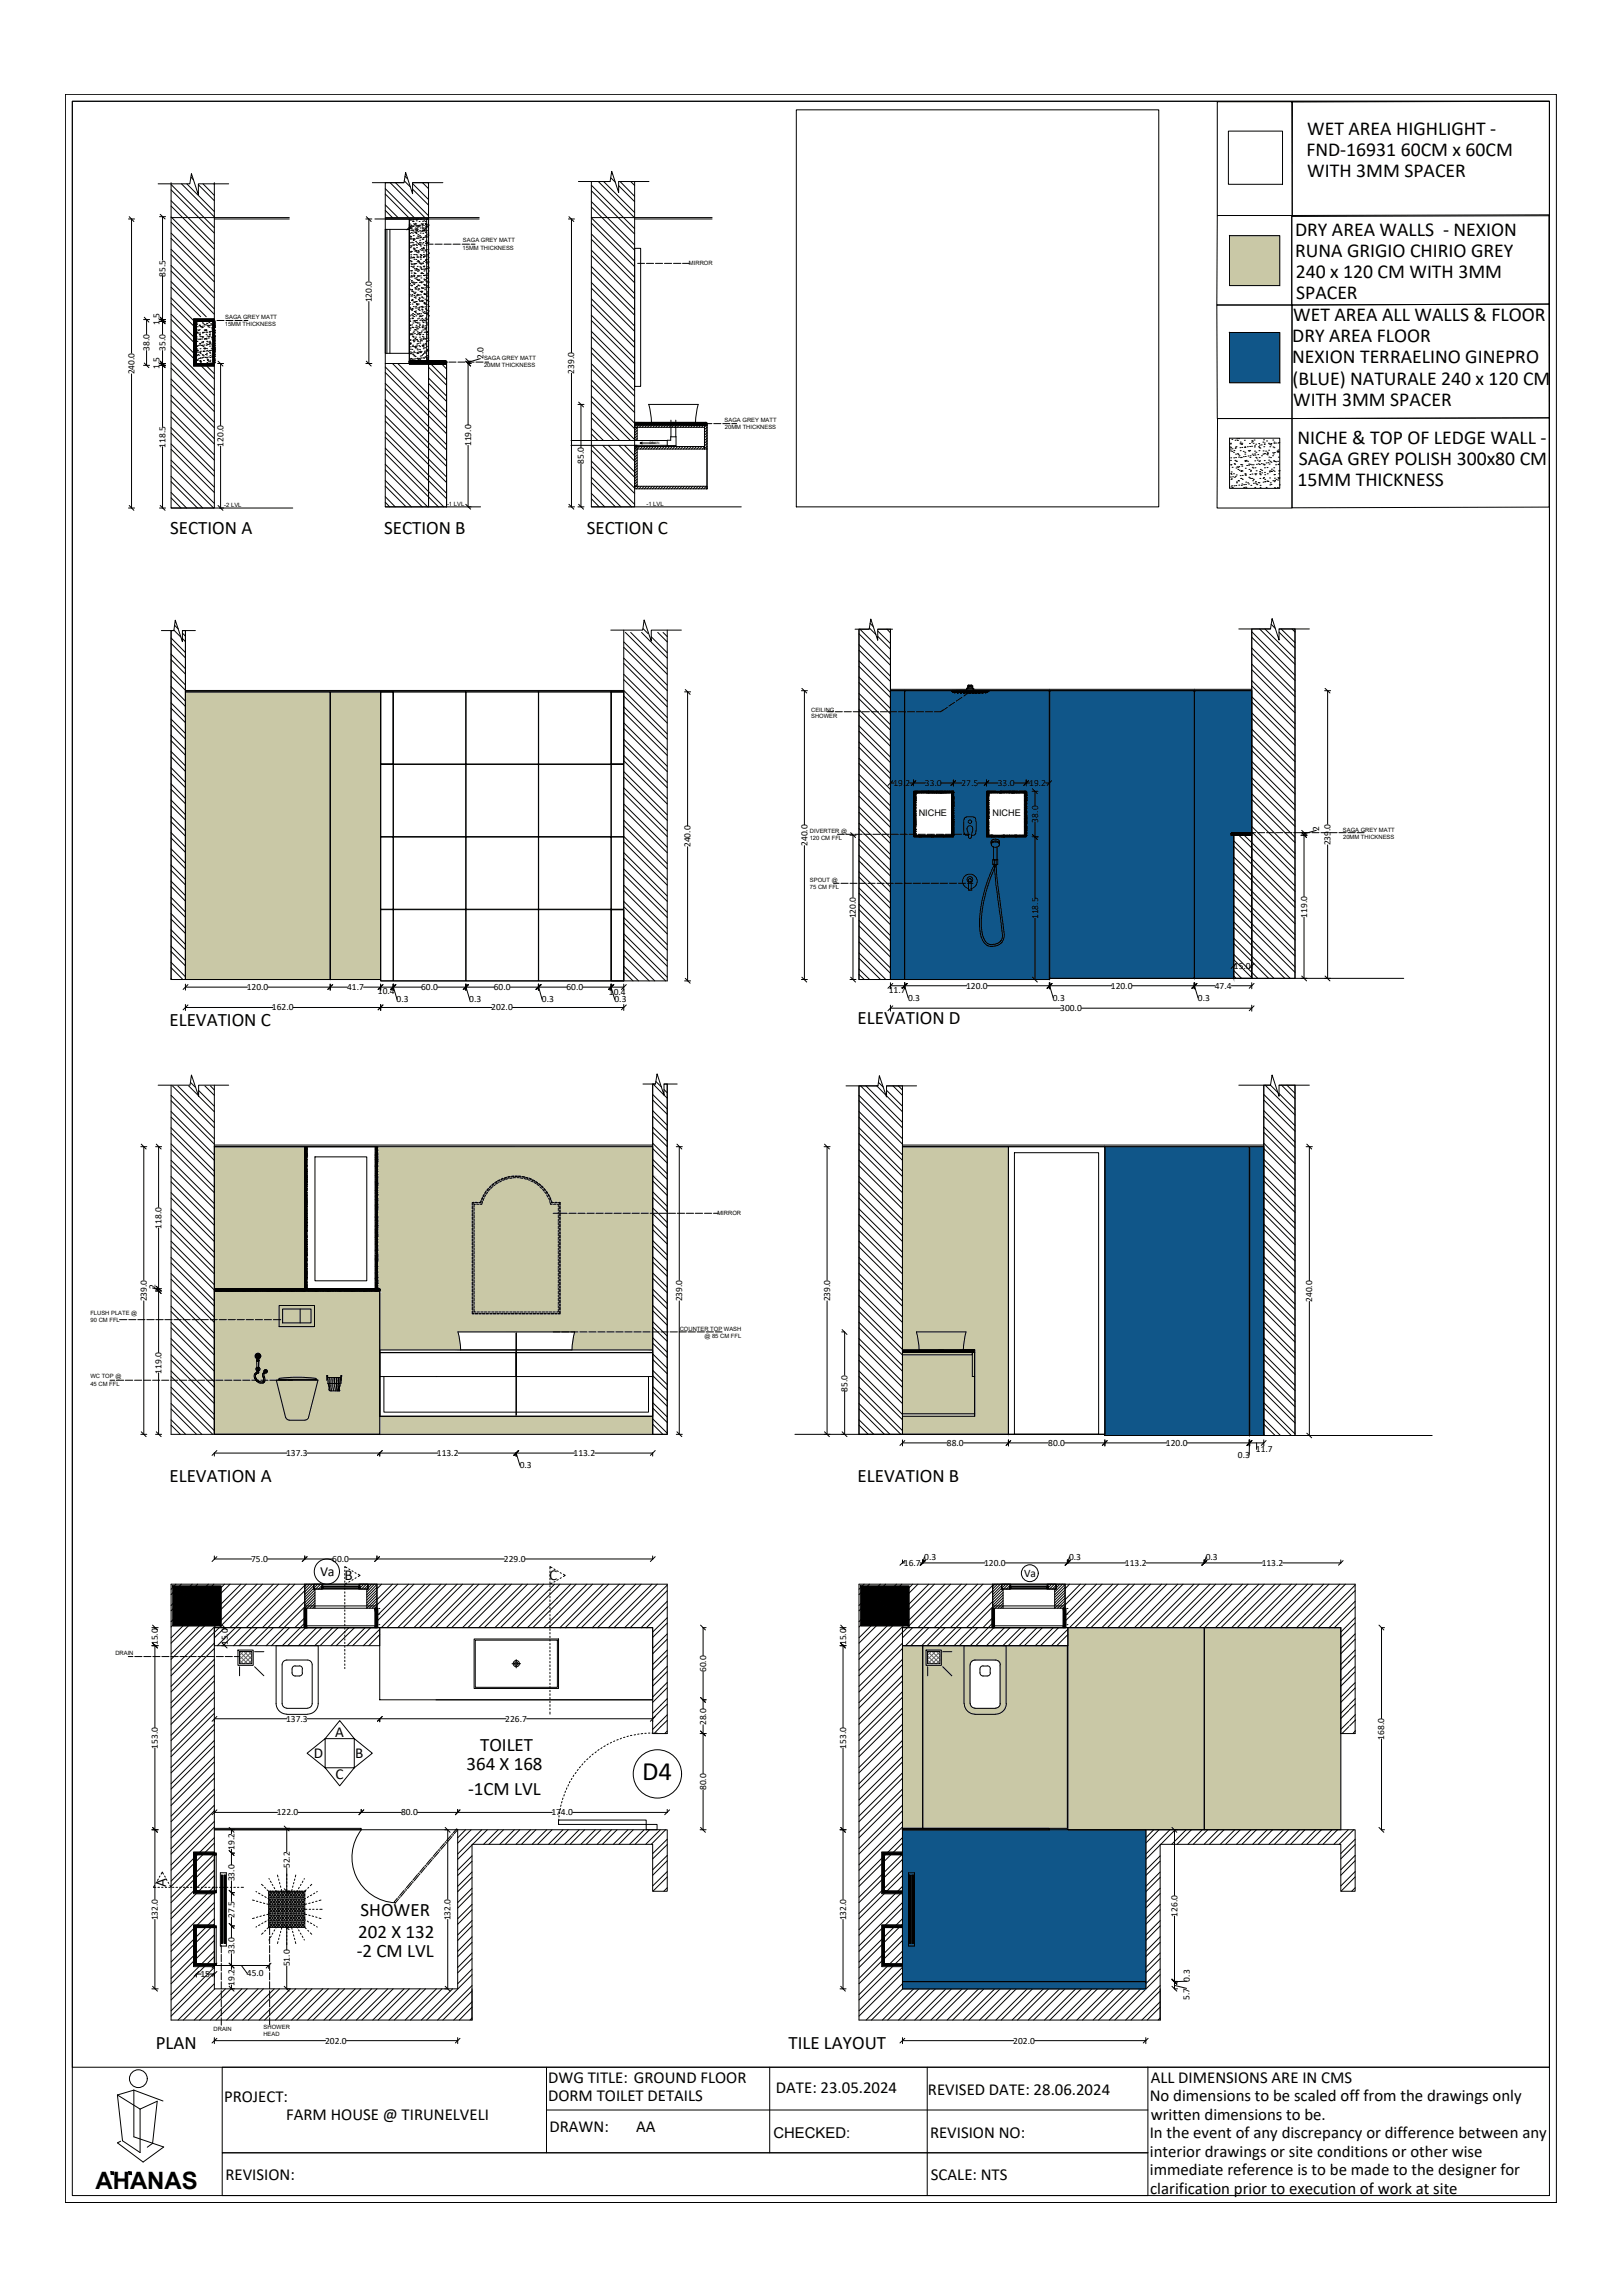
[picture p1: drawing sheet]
<svg xmlns="http://www.w3.org/2000/svg" width="297mm" height="420mm" viewBox="0 0 297 420" stroke-linecap="round" stroke-linejoin="round" font-family="sans-serif">
<defs><g id="words">
<text font-size="4.9" x="117.5" y="325.9">D4</text>
<text font-size="4.4" x="17.5" y="400.8">AHANAS</text>
<g font-size="3.6">
<text x="239.1" y="28.5">FND-16931 60CM x 60CM</text>
<text x="239.3" y="24.7">WET AREA HIGHLIGHT -</text>
<text x="239.3" y="32.4">WITH 3MM SPACER</text>
<text x="237" y="43.3">DRY AREA WALLS - NEXION</text>
<text x="237" y="47.1">RUNA GRIGIO CHIRIO GREY</text>
<text x="237.1" y="51">240 x 120 CM WITH 3MM</text>
<text x="236.7" y="58.8">WET AREA ALL WALLS &amp; FLOOR</text>
<text x="237.2" y="54.8">SPACER</text>
<text x="236.5" y="62.7">DRY AREA FLOOR</text>
<text x="236.5" y="66.5">NEXION TERRAELINO GINEPRO</text>
<text x="236.5" y="70.5">(BLUE) NATURALE 240 x 120 CM</text>
<text x="236.7" y="74.3">WITH 3MM SPACER</text>
<text x="237.5" y="81.3">NICHE &amp; TOP OF LEDGE WALL -</text>
<text x="237.5" y="89">15MM THICKNESS</text>
<text x="237.7" y="85.1">SAGA GREY POLISH 300x80 CM</text>
</g>
<g font-size="3.5">
<text x="31.1" y="97.8">SECTION A</text>
<text x="70.3" y="97.8">SECTION B</text>
<text x="107.4" y="97.8">SECTION C</text>
<text x="31" y="187.7">ELEVATION C</text>
<text x="157" y="187.5">ELEVATION D</text>
<text x="31" y="271.2">ELEVATION A</text>
<text x="157" y="271.2">ELEVATION B</text>
<text x="87.9" y="320.6">TOILET</text>
<text x="85.4" y="324">364 X 168</text>
<text x="85.7" y="328.5">-1CM LVL</text>
<text x="66" y="350.8">SHOWER</text>
<text x="65.3" y="358.2">-2 CM LVL</text>
<text x="65.6" y="354.9">202 X 132</text>
<text x="28.5" y="375">PLAN</text>
<text x="144.3" y="375">TILE LAYOUT</text>
</g>
<g font-size="3.1">
<text x="100.3" y="381.4">DWG TITLE: GROUND FLOOR</text>
<text x="142" y="383.1">DATE: 23.05.2024</text>
<text x="169.8" y="383.5">REVISED DATE: 28.06.2024</text>
<text x="210.6" y="381.3">ALL DIMENSIONS ARE IN CMS</text>
<text x="41" y="384.8">PROJECT:</text>
<text x="52.4" y="388.1">FARM HOUSE @ TIRUNELVELI</text>
<text x="100.3" y="384.6">DORM TOILET DETAILS</text>
<text x="210.4" y="384.7">No dimensions to be scaled off from the drawings only</text>
<text x="210.6" y="388.1">written dimensions to be.</text>
<text x="100.6" y="390.3">DRAWN:</text>
<text x="116.4" y="390.3">AA</text>
<text x="170.2" y="391.3">REVISION NO:</text>
<text x="210.4" y="391.5">In the event of any discrepancy or difference between any</text>
<text x="210.5" y="394.8">interior drawings or site conditions or other wise</text>
<text x="41.3" y="399.1">REVISION:</text>
<text x="170.4" y="399.2">SCALE: NTS</text>
<text x="210.5" y="398.3">immediate reference is to be made to the designer for</text>
<text x="210.5" y="401.7">clarification prior to execution of work at site</text>
</g>
<g font-size="2.8">
<text x="63" y="289.2">B</text>
<text x="100.5" y="289.3">C</text>
<text x="57.4" y="321.8">D</text>
<text x="61.4" y="318.1">A</text>
<text x="65" y="321.8">B</text>
<text x="61.4" y="325.7">C</text>
<text x="30.4" y="345.4" transform="rotate(-90 30.4 345.4)">A</text>
</g>
<text font-size="2.7" x="141.5" y="391.3">CHECKED:</text>
<text font-size="2.5" x="58.6" y="288.5" transform="rotate(1 58.6 288.5)">Va</text>
<text font-size="2.1" x="187.4" y="288.7">Va</text>
<g font-size="1.7">
<text x="75" y="42.2">14.5</text>
<text x="30.3" y="50.6" transform="rotate(-90 30.3 50.6)">85.5</text>
<text x="29.2" y="59.5" transform="rotate(-90 29.2 59.5)">1.5</text>
<text x="68.1" y="55.4" transform="rotate(-90 68.1 55.4)">120.0</text>
<text x="27.4" y="64.3" transform="rotate(-90 27.4 64.3)">38.0</text>
<text x="30.3" y="64.3" transform="rotate(-90 30.3 64.3)">35.0</text>
<text x="88.5" y="65.7" transform="rotate(-90 88.5 65.7)">2.0</text>
<text x="24.6" y="68.5" transform="rotate(-90 24.6 68.5)">240.0</text>
<text x="29.2" y="67.5" transform="rotate(-90 29.2 67.5)">1.5</text>
<text x="105.1" y="68.5" transform="rotate(-90 105.1 68.5)">239.0</text>
<text x="30.3" y="82" transform="rotate(-90 30.3 82)">118.5</text>
<text x="40.9" y="81.8" transform="rotate(-90 40.9 81.8)">120.0</text>
<text x="86.2" y="81.7" transform="rotate(-90 86.2 81.7)">119.0</text>
<text x="106.9" y="85" transform="rotate(-90 106.9 85)">85.0</text>
<text x="163.5" y="143.9">19.2</text>
<text x="169.3" y="143.9">33.0</text>
<text x="176" y="143.9">27.5</text>
<text x="182.6" y="143.9">33.0</text>
<text x="188.4" y="143.9">19.2</text>
<text x="168.1" y="149.5">NICHE</text>
<text x="181.6" y="149.5">NICHE</text>
<text x="126.4" y="155.1" transform="rotate(-90 126.4 155.1)">240.0</text>
<text x="147.8" y="154.9" transform="rotate(-90 147.8 154.9)">240.0</text>
<text x="190" y="150.6" transform="rotate(-90 190 150.6)">38.0</text>
<text x="241.5" y="152.1" transform="rotate(-90 241.5 152.1)">2</text>
<text x="243.5" y="154.8" transform="rotate(-90 243.5 154.8)">239.0</text>
<text x="156.7" y="168.1" transform="rotate(-90 156.7 168.1)">120.0</text>
<text x="190" y="168.3" transform="rotate(-90 190 168.3)">118.5</text>
<text x="239.2" y="168" transform="rotate(-90 239.2 168)">119.0</text>
<text x="225.8" y="177.4">15.0</text>
<text x="45.2" y="181.2">120.0</text>
<text x="49.8" y="185">162.0</text>
<text x="63.5" y="181.2">41.7</text>
<text x="69.2" y="182">10.4</text>
<text x="72.6" y="183.5">0.3</text>
<text x="77.1" y="181.2">60.0</text>
<text x="85.9" y="183.5">0.3</text>
<text x="89.9" y="185">202.0</text>
<text x="90.4" y="181.2">60.0</text>
<text x="99.2" y="183.5">0.3</text>
<text x="103.7" y="181.2">60.0</text>
<text x="111.4" y="182.1">10.4</text>
<text x="112.5" y="183.5">0.3</text>
<text x="162.7" y="181.8">11.7</text>
<text x="166.2" y="183.3">0.3</text>
<text x="176.8" y="181">120.0</text>
<text x="192.7" y="183.3">0.3</text>
<text x="194" y="185.1">300.0</text>
<text x="203.3" y="181">120.0</text>
<text x="219.2" y="183.3">0.3</text>
<text x="222.3" y="181">47.4</text>
<text x="29.6" y="225" transform="rotate(-90 29.6 225)">118.0</text>
<text x="26.9" y="238.3" transform="rotate(-90 26.9 238.3)">239.0</text>
<text x="28.5" y="235.9" transform="rotate(-90 28.5 235.9)">2</text>
<text x="124.9" y="238.3" transform="rotate(-90 124.9 238.3)">239.0</text>
<text x="151.9" y="238.3" transform="rotate(-90 151.9 238.3)">239.0</text>
<text x="240.1" y="238.4" transform="rotate(-90 240.1 238.4)">240.0</text>
<text x="29.6" y="251.5" transform="rotate(-90 29.6 251.5)">119.0</text>
<text x="155.1" y="254.8" transform="rotate(-90 155.1 254.8)">85.0</text>
<text x="52.4" y="266.6">137.3</text>
<text x="80" y="266.6">113.2</text>
<text x="95.1" y="268.8">0.3</text>
<text x="105" y="266.6">113.2</text>
<text x="173.3" y="264.7">88.0</text>
<text x="191.8" y="264.7">80.0</text>
<text x="213.4" y="264.7">120.0</text>
<text x="226.6" y="267">0.3</text>
<text x="229.9" y="265.9">11.7</text>
<text x="46" y="286">75.0</text>
<text x="60.8" y="286">60.0</text>
<text x="92.2" y="286">229.0</text>
<text x="165.4" y="286.7">16.7</text>
<text x="169.1" y="285.6">0.3</text>
<text x="180.1" y="286.7">120.0</text>
<text x="195.7" y="285.6">0.3</text>
<text x="205.9" y="286.7">113.2</text>
<text x="220.7" y="285.6">0.3</text>
<text x="230.9" y="286.7">113.2</text>
<text x="28.9" y="301.2" transform="rotate(-90 28.9 301.2)">15.0</text>
<text x="41.7" y="301.2" transform="rotate(-90 41.7 301.2)">15.0</text>
<text x="154.8" y="301.2" transform="rotate(-90 154.8 301.2)">15.0</text>
<text x="129.2" y="306.2" transform="rotate(-90 129.2 306.2)">60.0</text>
<text x="52.4" y="315.2">137.3</text>
<text x="92.5" y="315.2">226.7</text>
<text x="129.2" y="315.8" transform="rotate(-90 129.2 315.8)">28.0</text>
<text x="28.9" y="320.2" transform="rotate(-90 28.9 320.2)">153.0</text>
<text x="154.8" y="320.2" transform="rotate(-90 154.8 320.2)">153.0</text>
<text x="253.4" y="318.5" transform="rotate(-90 253.4 318.5)">168.0</text>
<text x="129.2" y="327.7" transform="rotate(-90 129.2 327.7)">80.0</text>
<text x="50.7" y="332.4">122.0</text>
<text x="73.4" y="332.4">80.0</text>
<text x="100.9" y="332.4">174.0</text>
<text x="42.9" y="338.7" transform="rotate(-90 42.9 338.7)">19.2</text>
<text x="42.9" y="344.4" transform="rotate(-90 42.9 344.4)">33.0</text>
<text x="53" y="342" transform="rotate(-90 53 342)">52.2</text>
<text x="28.9" y="351.6" transform="rotate(-90 28.9 351.6)">132.0</text>
<text x="42.9" y="351.1" transform="rotate(-90 42.9 351.1)">27.5</text>
<text x="82.5" y="351.6" transform="rotate(-90 82.5 351.6)">132.0</text>
<text x="154.8" y="351.6" transform="rotate(-90 154.8 351.6)">132.0</text>
<text x="215.5" y="350.9" transform="rotate(-90 215.5 350.9)">126.0</text>
<text x="42.9" y="357.8" transform="rotate(-90 42.9 357.8)">33.0</text>
<text x="36.7" y="361.9">15</text>
<text x="42.9" y="363.5" transform="rotate(-90 42.9 363.5)">19.2</text>
<text x="45.2" y="361.8">45.0</text>
<text x="53" y="360" transform="rotate(-90 53 360)">51.0</text>
<text x="217.7" y="362.8" transform="rotate(-90 217.7 362.8)">0.3</text>
<text x="217.7" y="366.1" transform="rotate(-90 217.7 366.1)">5.7</text>
<text x="59.5" y="374.1">202.0</text>
<text x="185.4" y="374.1">202.0</text>
</g>
<g font-size="1.1">
<text x="84.7" y="45.7">15MM THICKNESS</text>
<text x="84.7" y="44.4">SAGA GREY MATT</text>
<text x="126.1" y="48.5">MIRROR</text>
<text x="41.1" y="59.6">15MM THICKNESS</text>
<text x="41.2" y="58.3">SAGA GREY MATT</text>
<text x="88.6" y="66">SAGA GREY MATT</text>
<text x="88.6" y="67.3">20MM THICKNESS</text>
<text x="132.6" y="77.3">SAGA GREY MATT</text>
<text x="132.7" y="78.6">20MM THICKNESS</text>
<text x="41" y="92.8">-2 LVL</text>
<text x="81.8" y="92.6">-1 LVL</text>
<text x="118.3" y="92.6">-1 LVL</text>
<text x="148.4" y="130.3">CEILING</text>
<text x="148.4" y="131.5">SHOWER</text>
<text x="148.2" y="153.8">120 CM FFL</text>
<text x="148.2" y="152.5">DIVERTER @</text>
<text x="245.8" y="152.2">SAGA GREY MATT</text>
<text x="245.8" y="153.5">20MM THICKNESS</text>
<text x="148.2" y="161.5">SPOUT @</text>
<text x="148.2" y="162.8">75 CM FFL</text>
<text x="131.3" y="222.4">MIRROR</text>
<text x="16.5" y="240.8">FLUSH PLATE @</text>
<text x="16.6" y="242.1">90 CM FFL</text>
<text x="124.4" y="243.7">COUNTER TOP WASH</text>
<text x="128.9" y="245">@ 85 CM FFL</text>
<text x="16.5" y="252.3">WC TOP @</text>
<text x="16.5" y="253.7">45 CM FFL</text>
<text x="21.1" y="303.1">DRAIN</text>
<text x="39.1" y="371.8">DRAIN</text>
<text x="48.2" y="371.5">SHOWER</text>
<text x="48.2" y="372.7">HEAD</text>
</g>
<text font-size=".7" x="118.9" y="81.3">DRAIN</text>
</g></defs>
<!-- layer: 0 -->
<g fill="none" stroke="#000" stroke-width=".18">
<path d="M12 17.3h272.8v385.9h-272.8zM13.2 18.5h270.4v360h-270.4zM13.2 18.5h270.4v383.5h-270.4zM23.7 39.7l.8 .9M29.3 39.2l.9 .9M67 39.7l.9 .9M104.1 39.7l.9 .9M26.4 58.1l.8 .9M29.3 58.4l.9 .9M29.3 58.1l.9 .9M75.3 41.2l-.8 .9M78.6 41.2l-.9 .9"/>
<path d="M26.4 66.5l.8 .8M29.3 66.5l.9 .8M29.3 66.1l.9 .9M39.9 66.1l.9 .9M67 66.1l.9 .9M85.2 66.1l.9 .9M85.2 65.7l.9 .8M105.9 73.6l.9 .9M23.7 92.5l.8 .9M29.3 92.5l.9 .9M39.9 92.5l.9 .9M85.2 92.3l.9 .9"/>
<path d="M104.1 92.3l.9 .9M105.9 92.3l.9 .9M125.4 126.2l.9 .9M146.8 126l.8 .9M174.1 126.4v.2M174.2 126.6h.1M174.2 126.4h.1M174.4 126.4h.1M174.4 126.6h.1M174.4 126.7h.1M174.4 126.6v.1M242.5 126l.9 .9"/>
<path d="M155.7 152.4l.9 .9M163.4 142.9l-.9 .9M167.6 142.9l-.8 .9M174.9 142.9l-.9 .9M181 142.9l-.9 .9M188.2 142.9l-.8 .9M189 144.4l.9 .9M189 152.8l.9 .9M192.5 142.9l-.9 .9M238.2 152.4l.9 .9M238.2 152l.9 .9M125.4 179.1l.9 .9"/>
<path d="M146.8 178.9l.8 .9M155.7 178.9l.9 .9M189 178.9l.9 .9M226.2 176.4l-.9 .9M229.5 176.4l-.9 .9M238.2 178.7l.9 .9M242.5 178.7l.9 .9M34.4 180.3l-.9 .8M34.4 184l-.9 .9M60.9 180.3l-.9 .8M70.1 180.3l-.9 .8M70.1 184l-.9 .9"/>
<path d="M72.4 180.3l-.9 .8M72.5 180.3l-.9 .8M85.7 180.3l-.9 .8M85.8 180.3l-.9 .8M99 180.3l-.9 .8M99 180.3l-.8 .8M112.3 180.3l-.9 .8M114.6 180.3l-.9 .8M114.6 184l-.9 .9M163.4 184.2l-.9 .8M163.4 180l-.9 .9M166 180l-.9 .9"/>
<path d="M166.1 180l-.9 .9M192.5 180l-.9 .9M192.6 180l-.9 .9M219 180l-.9 .9M219.1 180l-.9 .9M229.5 184.2l-.9 .8M229.5 180l-.9 .9M25.9 209.5l.8 .9M28.6 209.5l.9 .9M123.9 209.5l.9 .9M150.9 209.5l.9 .9M239.2 209.5l.9 .9"/>
<path d="M28.6 235.5l.9 .8M28.6 235.9l.9 .9M154.1 243.4l.9 .9M25.9 262.1l.8 .9M28.6 262.1l.9 .9M39.7 265.6l-.9 .8M70 265.6l-.9 .8M94.9 265.6l-.9 .8M94.9 265.6l-.8 .8M119.9 265.6l-.9 .8M123.9 262.1l.9 .9M150.9 262.1l.9 .9"/>
<path d="M154.1 262.1l.9 .9M165.6 263.7l-.9 .9M185 263.7l-.9 .9M202.6 263.7l-.9 .9M229.1 263.7l-.9 .9M231.7 263.7l-.9 .9M239.2 262.4l.9 .8M27.9 297.5l.9 .9M39.7 285l-.9 .9M40.7 297.5l.9 .9M56.2 285l-.9 .9M63.1 287v-.2l.4 .2"/>
<path d="M63.1 287.4v.3M63.1 288.1v.3M63.1 288.8v.2M63.1 289.4v.3M63.1 290.1v.3M63.1 290.7v.3M63.1 291.4v.3M63.1 292.1v.2M63.1 292.7v.3M63.1 293.4v.3M63.1 294v.3M63.1 294.7v.3"/>
<path d="M63.1 295.4v.2M63.1 296v.3M63.1 296.7v.3M63.1 297.3v.3M63.1 298v.3M63.1 298.7v.3M63.1 299.3v.3M63.5 289.8l-.4 .2M63.8 287.2l.2 .2M64 289.5l-.2 .1M64.4 287.6l.2 .1M64.6 289.2l-.2 .1"/>
<path d="M65 287.9l.2 .1M65.2 288.8l-.2 .2M65.6 288.2l.3 .2-.3 .2M69.5 285l-.9 .9M100.7 287.6v.3M100.7 288.3v.2M100.7 289v.2M100.7 289.6v.3M100.7 290.3v.2M100.7 291v.2M100.7 291.6v.2M100.7 292.3v.2"/>
<path d="M100.7 292.9v.3M100.7 293.6v.2M100.7 294.3v.2M100.7 294.9v.2M100.7 295.6v.2M100.7 296.2v.3M100.7 296.9v.2M100.7 297.6v.2M100.7 298.2v.3M100.7 298.9v.2M100.7 299.6v.2M101 287l-.3-.2v.4"/>
<path d="M101 289.8l-.3 .2M101.4 287.2l.2 .2M101.6 289.5l-.2 .1M101.9 287.6l.3 .1M102.2 289.2l-.3 .1M102.5 287.9l.2 .1M102.7 288.8l-.2 .2M103.1 288.2l.3 .2-.3 .2M119.9 285l-.9 .9M128.2 297.5l.9 .9M153.9 297.5l.8 .9M165.6 285.7l-.9 .9"/>
<path d="M169.3 285.7l-.9 .9M169.4 285.7l-.9 .9M195.9 285.7l-1 .9M220.8 285.7l-.9 .9M220.9 285.7l-.9 .9M245.8 285.7l-.8 .9M252.4 297.5l.9 .9M27.9 300.8l.9 .9M39.7 314.2l-.9 .9M40.7 300.8l.9 .9M63.1 300v.3M63.1 300.7v.2"/>
<path d="M63.1 301.3v.3M63.1 302v.3M63.1 302.6v.3M63.1 303.3v.3M63.1 304v.2M63.1 304.6v.3M63.1 305.3v.2M70 314.2l-.9 .9M100.7 300.2v.2M100.7 300.9v.2M100.7 301.5v.3M100.7 302.2v.2"/>
<path d="M100.7 302.9v.2M100.7 303.5v.2M100.7 304.2v.2M100.7 304.8v.3M100.7 305.5v.2M100.7 306.2v.2M100.7 306.8v.3M100.7 307.5v.2M100.7 308.1v.3M100.7 308.8v.2M100.7 309.5v.2M100.7 310.1v.3"/>
<path d="M100.7 310.8v.2M100.7 311.4v.3M100.7 312.1v.3M100.7 312.8v.2M100.7 313.4v.4M119.9 314.2l-.9 .9M128.2 316.9l.9 .9M128.2 310.8l.9 .9M153.9 300.8l.8 .9M27.9 334.6l.9 .8M39.7 331.3l-.9 .9M41.9 338.8l.9 .9"/>
<path d="M41.9 334.6l.9 .8M52 334.3l.9 .9M66.6 331.3l-.9 .9M81.5 334.6l.9 .8M84.2 331.3l-.9 .9M122.5 331.3l-.8 .9M128.2 334.6l.9 .8M153.9 334.6l.8 .8M214.5 334.6l.9 .8M252.4 334.6l.9 .8M28.3 345.1l-.2 .4h.4M28.6 344.6l-.1 .2"/>
<path d="M28.9 345.5h.3M29 344l-.2 .3M29.3 343.5l-.1 .2M29.5 343.1l.2-.4 .2 .4M29.6 345.5h.2M30.1 343.5l.2 .2M30.3 345.5h.2M30.4 344l.2 .3M30.8 344.6l.1 .2M30.9 345.5h.2M31.1 345.1l.2 .4M31.6 345.5h.2"/>
<path d="M32.2 345.5h.3M32.9 345.5h.2M33.6 345.5h.2M34.2 345.5h.3M34.9 345.5h.2M35.5 345.5h.3M36.2 345.5h.2M36.9 345.5h.2M37.5 345.5h.3M38.2 345.5h.2M38.8 345.5h.3M39.5 345.5h.3"/>
<path d="M39.7 359.4l-.9 .9M40.2 345.5h.2M40.8 345.5h.3M41.5 345.5h.2M41.9 359.4l.9 .9M41.9 352.1l.9 .9M41.9 346.1l.9 .9M42.1 345.5h.3M42.8 345.5h.3M43.5 345.5h.2M44.1 345.5h.5M49.6 359.4l-.9 .9"/>
<path d="M52 352.4l.9 .9M52 345.8l.9 .9M27.9 363.6l.9 .9M36.4 360.9l-.9 .9M39.7 373.2l-.9 .8M39.7 360.9l-.9 .9M41.9 363.6l.9 .9M52 363.6l.9 .9M81.5 363.6l.9 .9M84.2 373.2l-.9 .8M100 378.5v15.6M140.9 378.5v15.6"/>
<path d="M153.9 363.6l.8 .9M165.6 373.2l-.9 .8M169.7 378.5v23.5M210.1 378.4v23.6h-169.4v-7.9h169.4h-169.4v-15.6h242.9M210.1 373.2l-.9 .8M214.5 363.6l.9 .9M214.5 362.4l.9 .9M214.5 362.3l.9 .9M20.3 397.6h.5v.5h-.5zM21.5 383.5l.9 8.4 3.2 2.2v-8M21.5 383.5l4.1 2.6M23.6 397.6h.4v.5h-.4z"/>
<path d="M24.5 382.7l-3 .8M24.5 382.7l5.3 1.9M24.5 382.7v8.5l5.5 1.9-3.8 2.7-4.7-3.5 .6-.3M25.6 386.1l3.2-1.4-.9 7.7-.9 .7M100 386.3h110.1"/>
<circle cx="25.3" cy="380.6" r="1.63"/>
</g>
<g fill="#000" stroke="#000" stroke-width=".18">
<path d="M20.3 397.6l.5 .5v-.5zM20.3 397.6l.5 .5h-.5z"/>
<path d="M23.6 397.6l.4 .5v-.5zM23.6 397.6l.4 .5h-.4z"/>
</g>
<!-- layer: ADFS_FLOORING -->
<g fill="none" stroke="#000" stroke-width=".18">
<path d="M222.8 18.6h13.6l.1 20.9h-13.7zM236.5 18.7l47.1-.2v21l-47.1 .1zM222.8 39.5h13.6v16.3h-13.7zM224.8 24h9.9v9.7h-9.9zM236.4 39.5l47.1-.2v16.4l-47.1 .1zM222.7 55.8h13.8v20.8h-13.7zM225 43.1h9.2v9.2h-9.2zM236.5 55.8l47-.1v20.8l-47 .1zM222.8 76.6h13.7v16.4h-13.8zM225 60.9h9.2v9.2h-9.2zM236.5 76.6l47-.1v16.3l-47 .2zM225 80.2h9.2v9.2h-9.2z"/>
<path d="M33.9 126.7h26.5v52.6h-26.5zM60.5 126.7h9.2v52.6h-9.2zM69.7 126.7h2.3v13.2h-2.3zM69.7 140h2.3v13.2h-2.3zM72 126.7h13.2v13.2h-13.2zM72 140h13.2v13.2h-13.2zM85.3 126.7h13.2v13.2h-13.2zM85.3 140h13.2v13.2h-13.2zM98.6 126.7h13.2v13.2h-13.2zM98.6 140h13.2v13.2h-13.2zM111.9 126.7h2.3v13.2h-2.3zM111.9 140h2.3v13.2h-2.3z"/>
<path d="M163 126.4h2.6v52.9h-2.6zM165.6 126.4h26.5v52.9h-26.5zM192.1 126.4h26.5v52.7h-26.5zM69.7 153.2h2.3v13.3h-2.3zM72 153.2h13.2v13.3h-13.2zM85.3 153.2h13.2v13.3h-13.2zM98.6 153.2h13.2v13.3h-13.2zM111.9 153.2h2.3v13.3h-2.3zM167.2 144.9h7.3v8.3h-7.3zM180.5 144.9h7.3v8.3h-7.3zM225.6 152.4l-.2 .1-.1 .4h.5v26.2h-7.2v-52.7h10.5v26h-3.6M69.7 166.5h2.3v13.1h-2.3z"/>
<path d="M72 166.5h13.2v13.1h-13.2zM85.3 166.5h13.2v13.1h-13.2zM98.6 166.5h13.2v13.1h-13.2zM111.9 166.5h2.3v13.1h-2.3zM39.2 209.9h16.6v26h-16.6zM94.5 209.9h25v52.7h-25zM165.2 209.9h19.4v52.7h-19.4zM202.2 209.9h26.4v52.9h-26.4zM228.7 209.9h2.6v52.9h-2.6zM39.2 236.3h16.6M39.2 236.3h30.3v26.3h-30.3zM69 235.9v-26h25.4v52.7h-24.9v-25.8"/>
<path d="M69 236.3h.5M195.4 298h25v37h-25zM220.5 298h24.9v37h-24.9zM62.2 315l2.6 3.3h-5.3zM64.8 318.3l3.3 2.7-3.3 2.6zM165.2 301.3h3.7v33.4h-3.7zM168.9 301.3h26.5v33.4h-26.5zM56.2 321l3.3-2.7v5.3zM59.5 323.6h5.3l-2.6 3.3zM165.2 335h44.5v27.8h-44.5zM165.2 362.8h44.5v1.3h-44.5z"/>
</g>
<!-- layer: ADFS_HATCH -->
<g fill="none" stroke="#000" stroke-width=".18">
<path d="M31.3 37.7l7.9 7.9M31.3 34.8l7.9 7.9M31.3 39.7l7.9 7.9M31.3 36.7l7.9 8M31.3 33.8l7.9 7.9M33.2 33.7l6 6M34.2 33.7l5 5M35 32.4l.4 .5M36.3 33.8l2.9 2.9M37.2 33.7l2 2.1M39.1 33.7l.1 .1M70.5 38.5l1.3 1.3"/>
<path d="M70.5 35.5l4.3 4.3M70.5 37.5l2.3 2.3M70.5 34.5l5.3 5.3M71.4 33.4l6.4 6.4M72.4 33.4l6 6.1M74 33.1l1.1 1.1M74.1 32.3l.5 .4M75.5 34.6l2.9 2.9M75.5 33.6l2.9 2.9M77.3 33.4l1.1 1.1M78.3 33.4l.1 .2M108.2 37.9l7.9 7.9"/>
<path d="M108.2 34.9l7.9 7.9M108.2 39.9l7.9 7.9M108.2 36.9l7.9 7.9M108.2 33.9l7.9 8M109.5 33.2l6.6 6.7M110.5 33.2l5.6 5.7M111.8 32.6l.8 .8M111.9 31.7l.2 .2M113.2 34l2.9 2.9M113.5 33.2l2.6 2.7M115.4 33.2l.7 .8M31.3 58.5l4.1 4.1"/>
<path d="M31.3 55.5l4.1 4.1M31.3 52.6l5.4 5.4M31.3 49.6l7.9 7.9M31.3 46.6l7.9 8M31.3 43.6l7.9 8M31.3 40.7l7.9 7.9M31.3 57.5l4.1 4.1M31.3 54.5l4.1 4.2M31.3 51.6l6.4 6.4M31.3 48.6l7.9 8M31.3 45.6l7.9 8M31.3 42.7l7.9 7.9"/>
<path d="M35.9 58.8h3.3v8.1h-3.3zM36 59.4h.1M36 59.1h.1M36.1 59.8h.1M36.4 59.6h.1M36.5 59.5h.1M36.5 59.6h.1M36.6 59.8h.1M36.7 59.8h.1M36.9 60h.1M36.9 59.7h.1M37 59.1h.1"/>
<path d="M37 59.9h.1M37.2 59.3h.1M37.3 59.7h.1M37.4 59.4h.1M37.6 59.5h.1M37.8 59.2h.1M37.9 59.3h.1M37.9 59.6h.1M38 59.8h.1M38.1 59.6h.1M38.2 59.1h.1M38.3 59.9h.1"/>
<path d="M38.3 59.6h.1M38.5 59.5h.1M38.6 59.3h.1M38.8 59.4h.1M38.8 59.5h.1M38.9 59.4h.1M38.9 59.6h.1M38.9 59.8h.1M38.9 59.1h.1M38.9 60h.1M38.9 59h.1M38.9 59.7h.1"/>
<path d="M39 59.4h.1M39 59.7h.1M39 59.1h.1M39 60h.1M39 58.8h.1M39 59.3h.1M39 59h.1M39 59.8h.1M39.1 59.1h.1M39.1 59.3h.1M39.1 59.5h.1M39.1 59.7h.1"/>
<path d="M39.1 60h.1M39.1 59.9h.1M39.1 59.4h.1M39.1 59.6h.1M39.2 58.9h.1M39.2 59.8h.1M39.2 59.1h.1M39.2 59.4h.1M39.2 59.6h.1M39.2 60h.1M39.2 59.7h.1M39.2 59.9h.1"/>
<path d="M39.2 58.8h.1M74.9 40.1h.1M74.9 58.7h.1M74.9 46.1h.1M74.9 51.2h.1M74.9 53.9h.1M74.9 52.9h.1M75 41h.1M75 59.6h.1M75 49.6h.1M75 51.9h.1M75 55.4h.1"/>
<path d="M75 55.7h.1M75 57.8h.1M75 59.5h.1M75 41.9h.1M75 42.7h.1M75 53h.1M75 56.5h.1M75 58.8h.1M75 43.2h.1M75 58.4h.1M75 56.3h.1M75 43.6h.1"/>
<path d="M75 40.3h.1M75 47.7h.1M75.1 44.5h.1M75.1 45.3h.1M75.1 43.8h.1M75.1 47.2h.1M75.1 52.2h.1M75.1 41.7h.1M75.1 46.2h.1M75.1 50.7h.1M75.1 41.5h.1M75.1 43.3h.1"/>
<path d="M75.1 45h.1M75.2 47h.1M75.2 47.9h.1M75.2 54.2h.1M75.2 43.3h.1M75.2 46h.1M75.2 56.7h.1M75.2 41.8h.1M75.2 46.7h.1M75.2 48.8h.1M75.2 57.7h.1M75.2 45.1h.1"/>
<path d="M75.2 48.3h.1M75.3 49.6h.1M75.3 50.5h.1M75.3 40.3h.1M75.3 42.6h.1M75.3 47.8h.1M75.3 50h.1M75.3 51.6h.1M75.3 51.4h.1M75.3 43.7h.1M75.3 46.1h.1M75.3 49.5h.1"/>
<path d="M75.3 52.3h.1M75.3 55h.1M75.3 48.4h.1M75.3 53.3h.1M75.3 52.2h.1M75.3 53.1h.1M75.3 47.2h.1M75.3 53h.1M75.3 44.4h.1M75.3 56.8h.1M75.3 59.5h.1M75.3 51.7h.1"/>
<path d="M75.3 54.9h.1M75.4 53.9h.1M75.4 50.7h.1M75.4 54.2h.1M75.4 56.5h.1M75.4 56.6h.1M75.4 58.3h.1M75.4 54.8h.1M75.4 55.7h.1M75.4 57.7h.1M75.4 59.9h.1M75.4 48.9h.1"/>
<path d="M75.4 55h.1M75.5 56.6h.1M75.5 41.4h.1M75.5 44.9h.1M75.5 53.3h.1M75.5 58.3h.1M75.5 57.4h.1M75.5 48.3h.1M75.5 42.7h.1M75.5 57.8h.1M75.5 40.5h.1M75.6 40.6h.1"/>
<path d="M75.6 41.4h.1M75.6 59.1h.1M75.6 51.8h.1M75.6 44.5h.1M75.6 47.2h.1M75.6 42.1h.1M75.6 42.3h.1M75.6 60h.1M75.6 55.3h.1M75.6 58.8h.1M75.6 48.9h.1M75.6 51.6h.1"/>
<path d="M75.6 43.8h.1M75.6 43.1h.1M75.6 44h.1M75.6 40.2h.1M75.6 53.5h.1M75.6 56.1h.1M75.6 43.9h.1M75.6 45.4h.1M75.6 47.1h.1M75.7 44.9h.1M75.7 41.4h.1M75.7 43.7h.1"/>
<path d="M75.7 47.2h.1M75.7 41h.1M75.7 48.7h.1M75.7 50.4h.1M75.7 45.7h.1M75.7 46.6h.1M75.7 44.8h.1M75.7 50.6h.1M75.7 45.5h.1M75.7 58h.1M75.7 52.1h.1M75.8 47.5h.1"/>
<path d="M75.8 48.3h.1M75.8 51.8h.1M75.8 54.1h.1M75.8 50h.1M75.8 50.5h.1M75.8 53.7h.1M75.8 49.2h.1M75.8 55.3h.1M75.8 57.6h.1M75.8 54.4h.1M75.8 55.4h.1M75.8 57h.1"/>
<path d="M75.8 42.5h.1M75.8 58.8h.1M75.8 41.1h.1M75.8 43.8h.1M75.8 53.8h.1M75.8 58.7h.1M75.9 50.9h.1M75.9 51.8h.1M75.9 46h.1M75.9 45.6h.1M75.9 58.9h.1M75.9 57.1h.1"/>
<path d="M75.9 52.7h.1M75.9 49.4h.1M75.9 48.3h.1M76 53.5h.1M76 54.4h.1M76 52.9h.1M76 56.4h.1M76 50.1h.1M76 52.7h.1M76 40.9h.1M76 55.2h.1M76 59.9h.1"/>
<path d="M76 42.1h.1M76 54.6h.1M76 57.2h.1M76 42.5h.1M76.1 40.1h.1M76.1 56.1h.1M76.1 56.9h.1M76.1 41.3h.1M76.1 44.8h.1M76.1 46.6h.1M76.1 59.1h.1M76.1 44.2h.1"/>
<path d="M76.1 45.8h.1M76.1 41h.1M76.1 57.8h.1M76.1 42.5h.1M76.1 48.3h.1M76.1 42.6h.1M76.1 47.5h.1M76.1 41.9h.1M76.1 42.8h.1M76.1 58.7h.1M76.1 59.6h.1M76.1 46h.1"/>
<path d="M76.1 49.4h.1M76.1 51.7h.1M76.1 51.1h.1M76.1 45.9h.1M76.1 49.1h.1M76.2 43.6h.1M76.2 52.9h.1M76.2 55.2h.1M76.2 40.4h.1M76.2 55.6h.1M76.2 49.2h.1M76.2 50.8h.1"/>
<path d="M76.2 52.5h.1M76.2 44.5h.1M76.2 45.3h.1M76.2 40.1h.1M76.2 56.4h.1M76.2 58.7h.1M76.2 42.2h.1M76.2 44.9h.1M76.2 54.1h.1M76.2 55.8h.1M76.3 46.2h.1M76.3 43.6h.1"/>
<path d="M76.3 59.9h.1M76.3 46.7h.1M76.3 49.4h.1M76.3 52.5h.1M76.3 57.4h.1M76.3 47h.1M76.3 47.9h.1M76.3 47.1h.1M76.3 51.2h.1M76.3 53.9h.1M76.3 55.8h.1M76.3 59.1h.1"/>
<path d="M76.4 48.8h.1M76.4 50.5h.1M76.4 54h.1M76.4 55.7h.1M76.4 49.7h.1M76.4 57.5h.1M76.4 43.2h.1M76.4 58.4h.1M76.4 59.1h.1M76.4 51.4h.1M76.4 42.4h.1M76.4 47.7h.1"/>
<path d="M76.4 41.3h.1M76.5 52.2h.1M76.5 53.1h.1M76.5 40.1h.1M76.5 45.9h.1M76.5 43h.1M76.5 44.6h.1M76.5 54h.1M76.5 43.6h.1M76.5 47.1h.1M76.5 49.4h.1M76.5 41.5h.1"/>
<path d="M76.5 56.7h.1M76.5 41.4h.1M76.5 46.3h.1M76.6 54.8h.1M76.6 55.7h.1M76.6 50.5h.1M76.6 52.9h.1M76.6 43.3h.1M76.6 46h.1M76.6 44.7h.1M76.6 47.9h.1M76.6 56.6h.1"/>
<path d="M76.6 54h.1M76.6 56.3h.1M76.6 59.8h.1M76.6 47.8h.1M76.6 49.6h.1M76.6 51.2h.1M76.7 57.4h.1M76.7 58.3h.1M76.7 41.2h.1M76.7 57.5h.1M76.7 50.5h.1M76.7 48h.1"/>
<path d="M76.7 52.9h.1M76.7 40.6h.1M76.7 59.1h.1M76.7 44.7h.1M76.7 52.3h.1M76.7 55h.1M76.7 51.3h.1M76.7 54.5h.1M76.7 41.4h.1M76.7 60h.1M76.7 48.2h.1M76.7 51.7h.1"/>
<path d="M76.7 44.4h.1M76.7 56.8h.1M76.7 59.5h.1M76.7 54.6h.1M76.7 56.2h.1M76.7 57.9h.1M76.8 42.3h.1M76.8 43.1h.1M76.8 55.2h.1M76.8 59.5h.1M76.8 44h.1M76.8 58.6h.1"/>
<path d="M76.8 48.9h.1M76.8 57.9h.1M76.9 44.9h.1M76.9 45.7h.1M76.9 41.2h.1M76.9 43.5h.1M76.9 53.3h.1M76.9 46.6h.1M76.9 44.7h.1M76.9 47h.1M76.9 42.7h.1M76.9 57.8h.1"/>
<path d="M76.9 41.7h.1M76.9 43.4h.1M76.9 47.5h.1M76.9 48.3h.1M76.9 48.2h.1M76.9 50.5h.1M76.9 54h.1M76.9 44.5h.1M76.9 47.2h.1M76.9 40.1h.1M76.9 45h.1M77 49.2h.1"/>
<path d="M77 51.6h.1M77 57.4h.1M77 48.9h.1M77 43.4h.1M77 46.7h.1M77 50h.1M77 50.9h.1M77 55.1h.1M77 58.6h.1M77 53.4h.1M77 56.1h.1M77 48.3h.1"/>
<path d="M77.1 51.8h.1M77.1 42.3h.1M77.1 41h.1M77.1 57.9h.1M77.1 46.8h.1M77.1 51.6h.1M77.1 52.6h.1M77.1 53.5h.1M77.1 45.8h.1M77.1 49.3h.1M77.1 45.5h.1M77.1 50.1h.1"/>
<path d="M77.1 53.3h.1M77.2 54.4h.1M77.2 52.8h.1M77.2 50h.1M77.2 55h.1M77.2 56.6h.1M77.2 55.2h.1M77.2 56.1h.1M77.2 56.3h.1M77.2 53.4h.1M77.2 58.3h.1M77.2 56.9h.1"/>
<path d="M77.2 41.1h.1M77.2 59.7h.1M77.2 43.8h.1M77.2 56.7h.1M77.2 59.9h.1M77.3 57.8h.1M77.3 58.7h.1M77.3 42.3h.1M77.3 44.7h.1M77.3 45.6h.1M77.3 58.9h.1M77.3 60h.1"/>
<path d="M77.3 41h.1M77.3 41.8h.1M77.3 59.5h.1M77.3 45.8h.1M77.3 48.1h.1M77.3 51.6h.1M77.3 48.3h.1M77.3 40.5h.1M77.3 42.1h.1M77.4 42.7h.1M77.4 49.3h.1M77.4 55.1h.1"/>
<path d="M77.4 50.1h.1M77.4 52.7h.1M77.4 43.8h.1M77.4 43.6h.1M77.4 44.4h.1M77.4 56.2h.1M77.4 58.5h.1M77.4 42.1h.1M77.4 54.6h.1M77.4 57.2h.1M77.4 42.2h.1M77.4 45.5h.1"/>
<path d="M77.5 45.3h.1M77.5 43.5h.1M77.5 59.7h.1M77.5 46.6h.1M77.5 59.1h.1M77.5 47.1h.1M77.5 48.8h.1M77.5 46.1h.1M77.5 47h.1M77.5 46.9h.1M77.5 45.5h.1M77.5 50.4h.1"/>
<path d="M77.5 47.9h.1M77.5 51.1h.1M77.5 48.9h.1M77.5 52.1h.1M77.6 48.7h.1M77.6 49.6h.1M77.6 53.9h.1M77.6 40.4h.1M77.6 55.6h.1M77.6 53.7h.1M77.6 55.4h.1M77.6 50.5h.1"/>
<path d="M77.6 57.4h.1M77.6 42.2h.1M77.6 44.9h.1M77.6 52.2h.1M77.6 57.1h.1M77.7 51.3h.1M77.7 52.2h.1M77.7 42.3h.1M77.7 46.7h.1M77.7 49.4h.1M77.7 55.5h.1M77.7 58.7h.1"/>
<path d="M77.7 53h.1M77.7 43.4h.1M77.7 45.8h.1M77.7 49.2h.1M77.7 51.2h.1M77.7 53.9h.1M77.8 53.9h.1M77.8 54.8h.1M77.8 46.9h.1M77.8 52.7h.1M77.8 55.7h.1M77.8 58.8h.1"/>
<path d="M77.8 55.6h.1M77.8 50.4h.1M77.8 53.8h.1M77.8 56.2h.1M77.8 43.2h.1M77.8 58.4h.1M77.8 40.9h.1M77.8 40.6h.1M77.8 56.5h.1M77.8 57.4h.1M77.8 41.1h.1M77.8 57.3h.1"/>
<path d="M77.8 59.6h.1M77.8 47.7h.1M77.8 42.6h.1M77.8 44.2h.1M77.9 41.4h.1M77.9 58.2h.1M77.9 44.6h.1M77.9 52.2h.1M77.9 41h.1M77.9 45.9h.1M77.9 47.5h.1M77.9 42.3h.1"/>
<path d="M77.9 43.1h.1M77.9 59.1h.1M77.9 59.9h.1M77.9 48h.1M77.9 41.5h.1M77.9 56.7h.1M77.9 44.3h.1M77.9 49.2h.1M78 44h.1M78 51.5h.1M78 43.3h.1M78 46h.1"/>
<path d="M78 47.6h.1M78 50.8h.1M78 44.9h.1M78 45.7h.1M78 55h.1M78 58.5h.1M78 47.8h.1M78 52.5h.1M78 54.1h.1M78 46.6h.1M78 50.5h.1M78 50.9h.1"/>
<path d="M78 55.8h.1M78.1 47.5h.1M78.1 48.3h.1M78.1 41.1h.1M78.1 43.4h.1M78.1 46.9h.1M78.1 52.3h.1M78.1 55h.1M78.1 54.2h.1M78.1 57.4h.1M78.1 49.2h.1M78.1 44.5h.1"/>
<path d="M78.1 50.3h.1M78.1 44.4h.1M78.1 56.8h.1M78.1 59.5h.1M78.1 59.1h.1M78.2 50h.1M78.2 50.9h.1M78.2 48h.1M78.2 51.5h.1M78.2 53.8h.1M78.2 48.9h.1M78.2 57.5h.1"/>
<path d="M78.2 51.8h.1M78.2 54.9h.1M78.2 57.3h.1M78.3 52.6h.1M78.3 53.5h.1M78.3 42.2h.1M78.3 58.4h.1M78.3 53.3h.1M78.3 41.4h.1M78.3 43h.1M78.3 54.4h.1M78.3 45.7h.1"/>
<path d="M78.3 42.7h.1M78.3 57.8h.1M78.3 44.7h.1M78.3 55.2h.1M78.3 56.1h.1M78.3 49.1h.1M78.3 44.5h.1M78.3 47.2h.1M78.3 43.1h.1M78.3 46.3h.1M78.4 56.9h.1M78.4 52.6h.1"/>
<path d="M78.4 56.1h.1M78.4 48.9h.1M78.4 51.6h.1M78.4 48h.1M78.4 49.6h.1M78.4 57.8h.1M78.4 46.4h.1M108.2 58.7l7.9 7.9M108.2 55.7l7.9 7.9M108.2 52.7l7.9 8M108.2 49.8l7.9 7.9M108.2 46.8l7.9 7.9"/>
<path d="M108.2 43.8l7.9 8M108.2 40.9l7.9 7.9M108.2 57.7l7.9 7.9M108.2 54.7l7.9 8M108.2 51.7l7.9 8M108.2 48.8l7.9 7.9M108.2 45.8l7.9 7.9M108.2 42.8l7.9 8M31.3 79.3l7.9 7.9M31.3 76.3l7.9 7.9M31.3 73.4l7.9 7.9M31.3 70.4l7.9 7.9"/>
<path d="M31.3 67.4l7.9 8M31.3 64.4l7.9 8M31.3 61.5l4.1 4.1M31.3 78.3l7.9 7.9M31.3 75.3l7.9 8M31.3 72.3l7.9 8M31.3 69.4l7.9 7.9M31.3 66.4l7.9 7.9M31.3 63.5l7.9 7.9M31.3 60.5l4.1 4.1M35.9 61.7h.1M35.9 64.5h.1"/>
<path d="M36 62.5h.1M36 62.1h.1M36 63.4h.1M36 64.3h.1M36 63.9h.1M36 60.8h.1M36.1 65.1h.1M36.1 62.5h.1M36.1 64.1h.1M36.1 66h.1M36.1 60.9h.1M36.1 61h.1"/>
<path d="M36.1 63.3h.1M36.1 60.4h.1M36.1 64.2h.1M36.1 65.8h.1M36.2 64.5h.1M36.2 64.9h.1M36.3 62.1h.1M36.3 60.5h.1M36.4 65.6h.1M36.4 63.2h.1M36.4 65h.1M36.5 60.4h.1"/>
<path d="M36.5 61.2h.1M36.5 61h.1M36.5 64.4h.1M36.5 61.5h.1M36.5 62.9h.1M36.6 62.1h.1M36.6 62.9h.1M36.6 66h.1M36.6 64.6h.1M36.6 66.2h.1M36.6 63.8h.1M36.6 65.6h.1"/>
<path d="M36.6 64.7h.1M36.6 65.5h.1M36.6 66.3h.1M36.7 66.4h.1M36.7 61.6h.1M36.7 64.3h.1M36.7 63.2h.1M36.7 66.1h.1M36.9 62.7h.1M36.9 62.1h.1M36.9 67.1l2.3 2.3M36.9 65.5h.1"/>
<path d="M36.9 61.6h.1M37 63.2h.1M37 63.3h.1M37 64.9h.1M37 61h.1M37 61.7h.1M37.1 60.8h.1M37.1 62.7h.1M37.1 65.4h.1M37.1 65h.1M37.1 61.7h.1M37.1 62.5h.1"/>
<path d="M37.1 60.9h.1M37.2 63.4h.1M37.2 64.3h.1M37.2 65.2h.1M37.2 66h.1M37.2 63.8h.1M37.3 63.2h.1M37.4 60.8h.1M37.4 64.3h.1M37.4 62.1h.1M37.4 60.4h.1M37.4 63.9h.1"/>
<path d="M37.4 63.7h.1M37.5 60.5h.1M37.5 65.4h.1M37.5 63.8h.1M37.5 62h.1M37.5 60.4h.1M37.6 65.4h.1M37.6 64.9h.1M37.7 60.4h.1M37.7 61.2h.1M37.7 62.1h.1M37.7 60.8h.1"/>
<path d="M37.7 60.5h.1M37.7 62.9h.1M37.7 61.9h.1M37.7 64.3h.1M37.7 63.2h.1M37.8 63.8h.1M37.8 64.7h.1M37.8 65.4h.1M37.8 65h.1M37.8 65.5h.1M37.8 60.8h.1M37.8 62.5h.1"/>
<path d="M37.9 66.4h.1M37.9 61.5h.1M37.9 64.1h.1M37.9 67.1l1.3 1.3M37.9 62.6h.1M37.9 65.8h.1M38 63.1h.1M38 66.5h.1M38 66h.1M38 65.9h.1M38.1 61.6h.1M38.1 64.3h.1"/>
<path d="M38.1 61.9h.1M38.1 66.1h.1M38.2 63h.1M38.2 65.4h.1M38.2 66.5h.1M38.3 60.8h.1M38.3 62.7h.1M38.3 61.6h.1M38.3 61.3h.1M38.3 62.5h.1M38.3 63.4h.1M38.3 60.7h.1"/>
<path d="M38.3 64.2h.1M38.3 62.9h.1M38.3 64.6h.1M38.4 64.2h.1M38.4 61h.1M38.4 66.2h.1M38.4 65.1h.1M38.4 66h.1M38.4 62.7h.1M38.4 64.6h.1M38.5 65.4h.1M38.6 60.7h.1"/>
<path d="M38.6 63h.1M38.6 66.5h.1M38.6 64.1h.1M38.6 63.8h.1M38.7 61.8h.1M38.7 60h.1M38.8 65.3h.1M38.8 62.1h.1M38.8 61.7h.1M38.8 63.3h.1M38.8 60.4h.1M38.8 63.9h.1"/>
<path d="M38.8 60.1h.1M38.8 65h.1M38.8 61.2h.1M38.8 63.4h.1M38.9 62.1h.1M38.9 62.9h.1M38.9 60.2h.1M38.9 60.5h.1M38.9 63.6h.1M38.9 63.8h.1M38.9 64h.1M38.9 64.2h.1"/>
<path d="M38.9 64.4h.1M38.9 64.6h.1M38.9 60.6h.1M38.9 60.9h.1M38.9 61.5h.1M38.9 61.7h.1M38.9 62.3h.1M38.9 62.6h.1M38.9 63.2h.1M38.9 63.5h.1M38.9 64.1h.1M38.9 65.2h.1"/>
<path d="M38.9 66.1h.1M38.9 60.1h.1M38.9 61.2h.1M38.9 62.4h.1M38.9 63.9h.1M38.9 64.3h.1M38.9 65h.1M38.9 65.5h.1M38.9 61h.1M38.9 61.3h.1M38.9 61.4h.1M38.9 61.8h.1"/>
<path d="M38.9 62.2h.1M38.9 65.8h.1M38.9 60.4h.1M39 60.7h.1M39 60.9h.1M39 61.1h.1M39 61.3h.1M39 61.5h.1M39 61.7h.1M39 64.9h.1M39 65.1h.1M39 65.3h.1"/>
<path d="M39 65.5h.1M39 65.7h.1M39 66h.1M39 60.3h.1M39 61.2h.1M39 62h.1M39 62.9h.1M39 64.3h.1M39 65.2h.1M39 65.8h.1M39 66.1h.1M39 60.2h.1"/>
<path d="M39 60.8h.1M39 61.9h.1M39 62.4h.1M39 63h.1M39 63.5h.1M39 64.6h.1M39 62.2h.1M39 63.4h.1M39 63.8h.1M39 63.9h.1M39 64.7h.1M39 61.8h.1"/>
<path d="M39 62.6h.1M39 62.8h.1M39 66.2h.1M39 66.4h.1M39 60.4h.1M39 62.7h.1M39 64.2h.1M39 60.6h.1M39 61h.1M39 65.9h.1M39 66.3h.1M39.1 63.2h.1"/>
<path d="M39.1 63.5h.1M39.1 63.7h.1M39.1 63.9h.1M39.1 64.1h.1M39.1 64.3h.1M39.1 60.6h.1M39.1 61.4h.1M39.1 62h.1M39.1 62.9h.1M39.1 63.8h.1M39.1 64.6h.1M39.1 65.2h.1"/>
<path d="M39.1 65.5h.1M39.1 66.1h.1M39.1 60.4h.1M39.1 61.1h.1M39.1 61.6h.1M39.1 62.2h.1M39.1 64.9h.1M39.1 66h.1M39.1 60.2h.1M39.1 61.9h.1M39.1 62.3h.1M39.1 62.7h.1"/>
<path d="M39.1 63.1h.1M39.1 66.3h.1M39.1 60.1h.1M39.1 60.3h.1M39.1 60.5h.1M39.1 60.7h.1M39.1 64.8h.1M39.1 65h.1M39.1 65.4h.1M39.1 65.6h.1M39.1 65.8h.1M39.1 61.8h.1"/>
<path d="M39.1 63.3h.1M39.1 64.5h.1M39.1 64h.1M39.1 64.4h.1M39.1 61h.1M39.1 61.2h.1M39.1 62.1h.1M39.1 66.5h.1M39.1 66.4h.1M39.2 62.3h.1M39.2 62.5h.1M39.2 62.7h.1"/>
<path d="M39.2 62.9h.1M39.2 63.1h.1M39.2 63.3h.1M39.2 60.8h.1M39.2 61.7h.1M39.2 62.6h.1M39.2 63.5h.1M39.2 64.3h.1M39.2 64.9h.1M39.2 65.7h.1M39.2 66.3h.1M39.2 63.6h.1"/>
<path d="M39.2 64.7h.1M39.2 65.2h.1M39.2 65.9h.1M39.2 61.6h.1M39.2 62.4h.1M39.2 62.8h.1M39.2 63.2h.1M39.2 66.4h.1M39.2 65h.1M39.2 60.5h.1M39.2 62.1h.1M39.2 63.8h.1"/>
<path d="M39.2 64h.1M39.2 64.2h.1M39.2 64.4h.1M39.2 61.4h.1M39.2 66h.1M39.2 61h.1M39.2 64.1h.1M39.2 64.5h.1M39.2 65.3h.1M70.5 77.1l11.2 11.2M70.5 74.1l11.2 11.3M70.5 71.2l11.2 11.2"/>
<path d="M70.5 68.2l11.2 11.2M70.5 79.1l11.2 11.2M70.5 76.1l11.2 11.2M70.5 73.2l11.2 11.2M70.5 70.2l11.2 11.2M70.5 67.2l11.2 11.2M71.8 66.5l9.9 10M72.8 66.5l8.9 9M75 60.5h.1M75 61.3h.1M75 61.1h.1M75 62.2h.1"/>
<path d="M75 63h.1M75 60h.1M75 62.3h.1M75 60.2h.1M75 62.9h.1M75 62.8h.1M75.1 63.9h.1M75.1 63.5h.1M75.1 65.8h.1M75.1 64.7h.1M75.1 62.9h.1M75.1 64.4h.1"/>
<path d="M75.1 66.1h.1M75.1 64.8h.1M75.1 65.6h.1M75.2 61.1h.1M75.2 61.2h.1M75.3 64.6h.1M75.3 65.7h.1M75.4 61.3h.1M75.4 64h.1M75.4 65.8h.1M75.5 61.1h.1M75.5 63.4h.1"/>
<path d="M75.5 61.6h.1M75.5 64.6h.1M75.5 63.2h.1M75.5 64.9h.1M75.6 62.3h.1M75.6 61.6h.1M75.6 60.8h.1M75.6 64.9h.1M75.6 61.7h.1M75.6 62.2h.1M75.7 62.6h.1M75.7 63.5h.1"/>
<path d="M75.7 65.7h.1M75.7 64.3h.1M75.7 60.6h.1M75.8 65.2h.1M75.8 66h.1M75.8 62.4h.1M75.8 65.1h.1M75.8 61.1h.1M75.8 64.6h.1M75.9 62.2h.1M75.9 60.3h.1M75.9 65.7h.1"/>
<path d="M75.9 63.4h.1M75.9 62h.1M75.9 63.6h.1M76 60.4h.1M76 65.3h.1M76 63.7h.1M76.1 63.4h.1M76.1 61.7h.1M76.1 63.5h.1M76.2 60.4h.1M76.2 61.3h.1M76.2 62.1h.1"/>
<path d="M76.2 62.2h.1M76.2 60.1h.1M76.3 63h.1M76.3 63.3h.1M76.3 65.7h.1M76.3 64.6h.1M76.3 63.9h.1M76.3 64.7h.1M76.4 65.6h.1M76.4 60.7h.1M76.4 62.4h.1M76.4 64.1h.1"/>
<path d="M76.4 61h.1M76.4 60.2h.1M76.4 62.9h.1M76.4 62.5h.1M76.4 65.7h.1M76.5 64.5h.1M76.5 64.7h.1M76.5 65.8h.1M76.6 61.2h.1M76.7 61h.1M76.7 63.3h.1M76.7 65.7h.1"/>
<path d="M76.7 64.4h.1M76.7 60.9h.1M76.8 61.7h.1M76.8 61.3h.1M76.8 64h.1M76.8 61.2h.1M76.8 62.6h.1M76.8 63.5h.1M76.8 65.8h.1M76.8 62.8h.1M76.9 64.3h.1M76.9 62.1h.1"/>
<path d="M76.9 65.6h.1M76.9 61.2h.1M76.9 64.5h.1M76.9 65.2h.1M76.9 66h.1M76.9 62.3h.1M76.9 64.6h.1M77 60.9h.1M77.1 62.1h.1M77.1 64.4h.1M77.1 65.5h.1M77.1 60.6h.1"/>
<path d="M77.2 62.4h.1M77.2 65.1h.1M77.2 63.2h.1M77.3 61.6h.1M77.3 63.2h.1M77.3 63.4h.1M77.3 64.9h.1M77.4 60.4h.1M77.4 61.3h.1M77.4 63.3h.1M77.4 62.1h.1M77.5 63h.1"/>
<path d="M77.5 63.8h.1M77.5 62h.1M77.5 61.7h.1M77.5 64.7h.1M77.5 63.2h.1M77.5 65.5h.1M77.5 63.5h.1M77.5 65.6h.1M77.6 60.8h.1M77.6 60.1h.1M77.7 64.3h.1M77.7 64.6h.1"/>
<path d="M77.7 60.4h.1M77.7 62h.1M77.8 63.7h.1M77.8 62.1h.1M77.8 65.3h.1M77.8 60.2h.1M77.8 62.9h.1M77.9 60.8h.1M77.9 63.1h.1M77.9 64.6h.1M77.9 65.4h.1M77.9 64.3h.1"/>
<path d="M78 60.8h.1M78 61.7h.1M78 62.5h.1M78 61.2h.1M78 63.4h.1M78 61.9h.1M78 65.7h.1M78.1 64.3h.1M78.1 65.1h.1M78.1 65.4h.1M78.1 66h.1M78.1 60.7h.1"/>
<path d="M78.2 61.3h.1M78.2 64h.1M78.2 62.4h.1M78.2 65.8h.1M78.2 60.8h.1M78.2 64.1h.1M78.3 60.7h.1M78.3 64.2h.1M78.3 65.7h.1M78.3 61.9h.1M78.3 65.4h.1M78.3 64.1h.1"/>
<path d="M78.3 62.3h.1M78.4 70.2l3.3 3.3M78.4 67.2l3.3 3.3M78.4 69.2l3.3 3.3M78.9 66.7l2.8 2.9M80.9 66.7l.8 .9M108.2 79.5l1.2 1.1M108.2 76.5l4.2 4.1M108.2 73.5l7.2 7.1M108.2 70.5l7.9 8M108.2 67.6l7.9 7.9M108.2 64.6l7.9 8"/>
<path d="M108.2 61.6l7.9 8M108.2 78.4l2.2 2.2M108.2 75.5l5.2 5.1M108.2 72.5l7.9 8M108.2 69.6l7.9 7.9M108.2 66.6l7.9 7.9M108.2 63.6l7.9 7.9M108.2 60.7l7.9 7.9M31.3 91.1l1.8 1.9M31.3 88.2l4.8 4.8M31.3 85.2l7.8 7.8M31.3 82.3l7.9 7.9"/>
<path d="M31.3 90.2l2.8 2.8M31.3 87.2l5.8 5.8M31.3 84.2l7.9 8M31.3 81.3l7.9 7.9M70.5 88l4.8 4.8M70.5 83l9.7 9.8M70.5 80.1l11.2 11.2M70.5 82l10.7 10.8M70.5 91.9l.8 .9M70.5 89l3.8 3.8M70.5 86l6.8 6.8M70.5 90.9l1.8 1.9"/>
<path d="M70.5 85l7.8 7.8M108.2 91.3l1.5 1.5M108.2 88.3l4.4 4.5M108.2 85.4l7.4 7.4M108.2 82.4l7.9 7.9M108.2 90.3l2.5 2.5M108.2 87.4l5.5 5.4M108.2 84.4l7.9 7.9M108.3 81.5l7.8 7.9M110.3 81.5l5.8 5.9M111.3 81.5l4.8 4.9M113.3 81.5l2.8 2.9"/>
<path d="M114.3 81.5l1.8 1.9M225.1 81.8h.1M225.2 81.3h.1M225.2 82.2h.1M225.2 82.6h.1M225.2 87.3h.1M225.2 81.2h.1M225.2 84.3h.1M225.2 83.8h.1M225.2 85.1h.1M225.2 82h.1M225.2 86.7h.1"/>
<path d="M225.3 85.1h.1M225.3 87.8h.1M225.3 89.2h.1M225.3 86.4h.1M225.3 86.8h.1M225.4 87.7h.1M225.4 88.9h.1M225.5 80.4h.1M225.5 82.6h.1M225.5 82.2h.1M225.5 85.6h.1M225.5 89.2h.1"/>
<path d="M225.6 87.3h.1M225.7 82.8h.1M225.7 86.7h.1M225.8 83.8h.1M225.8 88.9h.1M225.8 82.5h.1M225.9 84.9h.1M225.9 87.4h.1M226 85h.1M226 84.3h.1M226 80.6h.1M226 82.1h.1"/>
<path d="M226.1 81.9h.1M226.1 87.2h.1M226.1 83.1h.1M226.1 83.8h.1M226.2 84.4h.1M226.2 88.9h.1M226.2 85.7h.1M226.2 81.8h.1M226.3 87h.1M226.3 88.2h.1M226.3 84.5h.1M226.3 88.4h.1"/>
<path d="M226.3 80.3h.1M226.4 85.5h.1M226.5 80.6h.1M226.5 83.1h.1M226.6 85.9h.1M226.6 85.6h.1M226.6 83.2h.1M226.6 88h.1M226.7 80.3h.1M226.7 83.7h.1M226.7 88.1h.1M226.7 85.4h.1"/>
<path d="M226.7 88.8h.1M226.8 83.4h.1M226.8 86.1h.1M226.9 81.2h.1M226.9 82h.1M227 82.5h.1M227 87.1h.1M227 80.9h.1M227 83.8h.1M227.1 85h.1M227.1 87.6h.1M227.1 86.3h.1"/>
<path d="M227.1 81.3h.1M227.2 88.9h.1M227.2 83.7h.1M227.2 86.1h.1M227.2 81.4h.1M227.3 81.9h.1M227.3 85.3h.1M227.3 81.2h.1M227.3 85.1h.1M227.3 88.6h.1M227.3 86.2h.1M227.4 87h.1"/>
<path d="M227.4 87.8h.1M227.5 82.6h.1M227.6 83.6h.1M227.6 88.7h.1M227.6 89.2h.1M227.7 80.6h.1M227.8 81.9h.1M227.8 83.1h.1M227.8 81.8h.1M227.8 82.8h.1M227.8 86.7h.1M227.8 84.3h.1"/>
<path d="M227.9 84.5h.1M227.9 87h.1M227.9 85.7h.1M227.9 83.6h.1M227.9 86.8h.1M228 87h.1M228 88.7h.1M228 84.4h.1M228 89.2h.1M228 88.3h.1M228 89.3h.1M228.1 84.3h.1"/>
<path d="M228.2 85.2h.1M228.3 81.8h.1M228.3 84.5h.1M228.3 88.4h.1M228.4 83.5h.1M228.5 82.5h.1M228.5 85.2h.1M228.5 88.6h.1M228.5 85h.1M228.5 87.4h.1M228.6 85.9h.1M228.6 82.6h.1"/>
<path d="M228.7 81.2h.1M228.7 87.5h.1M228.7 82.5h.1M228.7 81.7h.1M228.8 83.7h.1M228.8 86.9h.1M228.8 85h.1M228.8 83.4h.1M228.8 86.3h.1M228.9 87.6h.1M228.9 86.1h.1M228.9 88.9h.1"/>
<path d="M229.1 81.7h.1M229.1 85.1h.1M229.1 80.9h.1M229.1 80.7h.1M229.1 86.8h.1M229.1 87.6h.1M229.2 83.1h.1M229.2 85.6h.1M229.2 80.8h.1M229.3 88h.1M229.3 85.7h.1M229.3 83.4h.1"/>
<path d="M229.3 81.2h.1M229.3 85.1h.1M229.4 88.5h.1M229.4 87.8h.1M229.5 80.6h.1M229.6 81.8h.1M229.6 83.1h.1M229.6 81.6h.1M229.6 82.6h.1M229.6 84.4h.1M229.6 86.7h.1M229.6 89.2h.1"/>
<path d="M229.7 85.6h.1M229.7 83.3h.1M229.7 86.9h.1M229.7 88.4h.1M229.8 88.2h.1M229.8 81.3h.1M229.8 83.7h.1M229.9 82.8h.1M229.9 86.7h.1M229.9 86.2h.1M229.9 88.6h.1M229.9 85h.1"/>
<path d="M229.9 83.9h.1M230 88.7h.1M230.1 84.2h.1M230.2 83.2h.1M230.3 84.9h.1M230.3 88.3h.1M230.3 81.8h.1M230.4 81.2h.1M230.4 82.5h.1M230.4 84.5h.1M230.4 88.4h.1M230.4 83.8h.1"/>
<path d="M230.4 81.9h.1M230.5 85h.1M230.5 81.5h.1M230.5 86.3h.1M230.5 86.6h.1M230.5 84.4h.1M230.5 86.8h.1M230.6 87.6h.1M230.6 82h.1M230.6 88.9h.1M230.6 89.2h.1M230.7 85.9h.1"/>
<path d="M230.7 86.9h.1M230.8 81.4h.1M230.8 84.9h.1M230.9 83.4h.1M230.9 86.6h.1M230.9 86.1h.1M231.1 83.1h.1M231.1 80.9h.1M231.2 88.3h.1M231.2 87.6h.1M231.2 82.6h.1M231.2 85h.1"/>
<path d="M231.3 80.5h.1M231.3 87.4h.1M231.3 81.8h.1M231.3 85.1h.1M231.3 83.1h.1M231.4 84.3h.1M231.4 81.4h.1M231.4 81.1h.1M231.4 85.1h.1M231.4 85.6h.1M231.4 86.5h.1M231.5 86.9h.1"/>
<path d="M231.5 83.1h.1M231.5 87.8h.1M231.5 88.2h.1M231.6 82.6h.1M231.7 84.8h.1M231.7 89.2h.1M231.8 80.7h.1M231.8 83.1h.1M231.9 85.6h.1M231.9 88.1h.1M231.9 82.8h.1M231.9 86.7h.1"/>
<path d="M231.9 83.3h.1M232 83h.1M232 88.1h.1M232.1 84.7h.1M232.1 88.1h.1M232.1 81.2h.1M232.2 82.4h.1M232.2 84.2h.1M232.2 83.7h.1M232.3 85h.1M232.3 81.3h.1M232.3 86.2h.1"/>
<path d="M232.3 86.4h.1M232.4 87.5h.1M232.4 88.8h.1M232.4 81.8h.1M232.4 84.5h.1M232.4 81.3h.1M232.5 88.4h.1M232.5 83.8h.1M232.5 86.2h.1M232.6 81.4h.1M232.6 81.2h.1M232.6 84.6h.1"/>
<path d="M232.6 88.7h.1M232.6 86.3h.1M232.7 86.3h.1M232.7 85.9h.1M232.9 82.9h.1M232.9 83.4h.1M232.9 80.6h.1M232.9 88h.1M233 81.8h.1M233 86.1h.1M233 83.1h.1M233.1 84.4h.1"/>
<path d="M233.1 85.6h.1M233.2 86.9h.1M233.2 81.2h.1M233.2 80.9h.1M233.2 82h.1M233.2 84.4h.1M233.2 88.2h.1M233.2 86.3h.1M233.2 82.8h.1M233.2 87.5h.1M233.2 89.3h.1M233.3 88h.1"/>
<path d="M233.3 84.5h.1M233.4 89.4h.1M233.5 81.1h.1M233.5 85.1h.1M233.5 84.5h.1M233.5 87.8h.1M233.7 82.6h.1M233.8 82.8h.1M233.8 89.2h.1M233.8 82.6h.1M233.8 84.5h.1M233.8 87.9h.1"/>
<path d="M233.9 81.1h.1M233.9 85h.1M233.9 87.5h.1M233.9 82.4h.1M233.9 82.7h.1M234 83.7h.1M234 82.8h.1M234 85h.1M234 86.7h.1M234 87.6h.1M234 86.2h.1M234 81h.1"/>
<path d="M234.1 87.5h.1M234.1 86.1h.1M234.1 88.8h.1M31.3 117.8l2.6 2.6M31.3 119.8l2.6 2.6M31.3 116.8l2.6 2.7M31.8 115.4l1.3 1.2M31.9 114.5l.7 .6M33.4 116.9l.5 .6M33.4 115.9l.5 .6M114.2 118.5l7.9 7.9M114.2 117.5l7.9 7.9"/>
<path d="M114.5 115.8l7.6 7.6M115.4 115.8l6.7 6.7M117.4 115.8l1.7 1.7M117.7 115.1l.9 .9M119.2 117.6l2.9 2.9M119.2 116.6l2.9 2.9M120.4 115.8l1.7 1.7M121.4 115.8l.7 .7M157.2 119l5.8 5.8M157.2 116l5.8 5.8M157.2 118l5.8 5.8M157.4 115.2l5.6 5.6"/>
<path d="M159.1 115l1.2 1.2M159.2 114.1l.6 .6M160.6 116.5l2.4 2.3M160.6 115.5l2.4 2.3M162.3 115.2l.7 .7M229.1 119.6l7.9 8M229.1 116.7l7.9 7.9M229.1 118.6l7.9 8M229.1 115.7l7.9 7.9M230.5 115.1l6.5 6.5M231.5 115.1l5.5 5.5M232.6 114.3l.8 .7"/>
<path d="M232.8 113.4l.1 .1M234.1 115.7l2.9 3M234.5 115.1l2.5 2.5M236.5 115.1l.5 .6M31.3 138.6l2.6 2.6M31.3 135.6l2.6 2.7M31.3 132.6l2.6 2.7M31.3 129.7l2.6 2.6M31.3 126.7l2.6 2.6M31.3 123.7l2.6 2.7M31.3 120.8l2.6 2.6M31.3 137.6l2.6 2.6"/>
<path d="M31.3 134.6l2.6 2.6M31.3 131.7l2.6 2.6M31.3 128.7l2.6 2.6M31.3 125.7l2.6 2.7M31.3 122.7l2.6 2.7M114.2 139.3l7.9 7.9M114.2 136.3l7.9 7.9M114.2 133.4l7.9 7.9M114.2 130.4l7.9 7.9M114.2 127.4l7.9 7.9M114.2 124.4l7.9 8M114.2 121.5l7.9 7.9"/>
<path d="M114.2 138.3l7.9 7.9M114.2 135.3l7.9 8M114.2 132.3l7.9 8M114.2 129.4l7.9 7.9M114.2 126.4l7.9 8M114.2 123.4l7.9 8M114.2 120.5l7.9 7.9M157.2 124l5.8 5.7M157.2 139.8l5.8 5.7M157.2 136.8l5.8 5.8M157.2 133.9l5.8 5.7M157.2 130.9l5.8 5.7"/>
<path d="M157.2 127.9l5.8 5.7M157.2 125l5.8 5.7M157.2 122l5.8 5.7M157.2 138.8l5.8 5.7M157.2 135.8l5.8 5.8M157.2 132.9l5.8 5.7M157.2 129.9l5.8 5.7M157.2 127l5.8 5.7M157.2 121l5.8 5.7M229.1 137.4l7.9 8M229.1 134.5l7.9 7.9M229.1 131.5l7.9 7.9"/>
<path d="M229.1 128.5l7.9 7.9M229.1 125.6l7.9 7.9M229.1 122.6l7.9 7.9M229.1 139.4l7.9 8M229.1 136.4l7.9 8M229.1 133.5l7.9 7.9M229.1 130.5l7.9 7.9M229.1 127.6l7.9 7.9M229.1 124.6l7.9 7.9M229.1 121.6l7.9 7.9M31.3 159.3l2.6 2.7M31.3 156.4l2.6 2.6"/>
<path d="M31.3 153.4l2.6 2.6M31.3 150.5l2.6 2.6M31.3 147.5l2.6 2.6M31.3 144.5l2.6 2.7M31.3 141.6l2.6 2.6M31.3 158.4l2.6 2.6M31.3 155.4l2.6 2.6M31.3 152.4l2.6 2.7M31.3 149.5l2.6 2.6M31.3 146.5l2.6 2.6M31.3 143.5l2.6 2.7M31.3 140.5l2.6 2.7"/>
<path d="M114.2 157.1l7.9 7.9M114.2 154.1l7.9 8M114.2 151.2l7.9 7.9M114.2 148.2l7.9 7.9M114.2 145.2l7.9 8M114.2 142.2l7.9 8M114.2 159.1l7.9 7.9M114.2 156.1l7.9 7.9M114.2 153.1l7.9 8M114.2 150.2l7.9 7.9M114.2 147.2l7.9 7.9M114.2 144.2l7.9 7.9"/>
<path d="M114.2 141.3l7.9 7.9M157.2 159.6l5.8 5.7M157.2 157.6l5.8 5.8M157.2 154.6l5.8 5.8M157.2 151.7l5.8 5.7M157.2 148.7l5.8 5.7M157.2 145.8l5.8 5.7M157.2 142.8l5.8 5.7M157.2 156.6l5.8 5.7M157.2 153.7l5.8 5.7M157.2 150.7l5.8 5.7M157.2 147.7l5.8 5.8"/>
<path d="M157.2 144.7l5.8 5.8M157.2 141.8l5.8 5.7M167.2 146h.1M167.2 146.2h.1M167.2 146.4h.1M167.2 150.2h.1M167.2 150.4h.1M167.2 150.6h.1M167.2 145.2h.1M167.2 149h.1M167.2 149.9h.1M167.2 153h.1"/>
<path d="M167.2 145h.1M167.2 147.7h.1M167.2 148.8h.1M167.2 151.4h.1M167.2 151.9h.1M167.2 152.6h.1M167.2 147.5h.1M167.2 148.3h.1M167.2 148.7h.1M167.2 149.1h.1M167.2 146.6h.1M167.2 146.9h.1"/>
<path d="M167.2 147.1h.1M167.2 147.3h.1M167.2 150.8h.1M167.2 151h.1M167.2 151.3h.1M167.2 151.5h.1M167.2 151.7h.1M167.2 145.5h.1M167.2 146.1h.1M167.2 147.2h.1M167.2 147.8h.1M167.2 148.1h.1"/>
<path d="M167.2 149.6h.1M167.2 150.7h.1M167.2 151.6h.1M167.2 152.4h.1M167.2 152.1h.1M167.2 145.1h.1M167.2 149.5h.1M167.2 150h.1M167.2 151.2h.1M167.3 147.9h.1M167.3 148.2h.1M167.3 148.4h.1"/>
<path d="M167.3 148.6h.1M167.3 148.8h.1M167.3 149h.1M167.3 152.1h.1M167.3 152.4h.1M167.3 152.6h.1M167.3 152.8h.1M167.3 153h.1M167.3 153.2h.1M167.3 144.9h.1M167.3 145.8h.1M167.3 146.6h.1"/>
<path d="M167.3 147.5h.1M167.3 149.9h.1M167.3 150.4h.1M167.3 150.7h.1M167.3 151.3h.1M167.3 151.6h.1M167.3 145.2h.1M167.3 145.7h.1M167.3 146.8h.1M167.3 149.1h.1M167.3 149.5h.1M167.3 150.6h.1"/>
<path d="M167.3 151h.1M167.3 151.7h.1M167.3 152.2h.1M167.3 145.5h.1M167.3 145.9h.1M167.3 146.3h.1M167.3 146.7h.1M167.3 147.2h.1M167.3 147.6h.1M167.3 148h.1M167.3 152h.1M167.3 152.9h.1"/>
<path d="M167.3 145h.1M167.3 149.2h.1M167.3 149.4h.1M167.3 149.6h.1M167.3 150.1h.1M167.3 150.3h.1M167.3 148.1h.1M167.3 149.3h.1M167.3 151.8h.1M167.3 152.7h.1M167.3 146.9h.1M167.3 150.2h.1"/>
<path d="M167.3 150.5h.1M167.4 145.9h.1M167.4 146.1h.1M167.4 146.3h.1M167.4 146.5h.1M167.4 146.7h.1M167.4 146.9h.1M167.4 150.5h.1M167.4 150.7h.1M167.4 151h.1M167.4 151.2h.1M167.4 151.4h.1"/>
<path d="M167.4 151.6h.1M167.4 145.2h.1M167.4 147.5h.1M167.4 148.4h.1M167.4 149h.1M167.4 149.3h.1M167.4 149.8h.1M167.4 150.1h.1M167.4 152.4h.1M167.4 146h.1M167.4 147.1h.1M167.4 148.2h.1"/>
<path d="M167.4 149.1h.1M167.4 149.7h.1M167.4 150.2h.1M167.4 150.9h.1M167.4 151.3h.1M167.4 152h.1M167.4 145.6h.1M167.4 146.4h.1M167.4 149.6h.1M167.4 151.7h.1M167.4 152.1h.1M167.4 152.5h.1"/>
<path d="M167.4 147.2h.1M167.4 147.4h.1M167.4 147.6h.1M167.4 147.8h.1M167.4 148h.1M167.4 148.3h.1M167.4 151.8h.1M167.4 152.2h.1M167.4 152.7h.1M167.4 152.9h.1M167.4 144.9h.1M167.4 145.8h.1"/>
<path d="M167.4 148.7h.1M167.4 149.5h.1M167.4 150.4h.1M167.4 145.5h.1M167.4 148.9h.1M167.4 149.4h.1M167.4 153.1h.1M167.4 147.3h.1M167.4 147.7h.1M167.4 148.5h.1M167.4 153h.1M167.5 144.9h.1"/>
<path d="M167.5 148.5h.1M167.5 148.7h.1M167.5 148.9h.1M167.5 149.1h.1M167.5 149.3h.1M167.5 149.5h.1M167.5 153.1h.1M167.5 145.5h.1M167.5 146.1h.1M167.5 146.6h.1M167.5 146.9h.1M167.5 147.5h.1"/>
<path d="M167.5 147.8h.1M167.5 148.4h.1M167.5 149.2h.1M167.5 150.1h.1M167.5 152.1h.1M167.5 153h.1M167.5 145.1h.1M167.5 146.3h.1M167.5 147.4h.1M167.5 149.4h.1M167.5 150h.1M167.5 150.5h.1"/>
<path d="M167.5 151.2h.1M167.5 151.6h.1M167.5 152.3h.1M167.5 152.7h.1M167.5 149.7h.1M167.5 150.2h.1M167.5 150.6h.1M167.5 151h.1M167.5 145.3h.1M167.5 145.8h.1M167.5 146h.1M167.5 146.2h.1"/>
<path d="M167.5 149.8h.1M167.5 150.4h.1M167.5 150.8h.1M167.5 147.2h.1M167.5 148.1h.1M167.5 151.3h.1M167.5 151.8h.1M167.5 145.2h.1M167.5 149.6h.1M167.5 150.7h.1M167.5 145.7h.1M167.5 151.4h.1"/>
<path d="M167.5 152.2h.1M167.5 146.4h.1M167.5 145.4h.1M167.6 153h.1M167.6 153.2h.1M167.6 144.9h.1M167.6 145h.1M167.7 145.2h.1M167.7 144.9h.1M167.7 145.1h.1M167.8 144.9h.1M167.8 145.1h.1"/>
<path d="M167.8 153.1h.1M167.8 145.2h.1M167.8 153h.1M167.9 153h.1M167.9 153.2h.1M167.9 145h.1M167.9 144.9h.1M168 145.1h.1M168 153.1h.1M168 144.9h.1M168 153h.1M168 145h.1"/>
<path d="M168.1 152.9h.1M168.1 144.9h.1M168.1 153.1h.1M168.1 145.1h.1M168.1 153.2h.1M168.2 153h.1M168.2 153.2h.1M168.2 145.2h.1M168.2 145.1h.1M168.2 145h.1M168.2 152.9h.1M168.3 145.1h.1"/>
<path d="M168.3 153.1h.1M168.3 153.2h.1M168.3 153h.1M168.3 144.9h.1M168.4 144.9h.1M168.4 145.1h.1M168.4 153.1h.1M168.5 153h.1M168.5 153.2h.1M168.5 145.1h.1M168.5 145h.1M168.5 145.2h.1"/>
<path d="M168.6 153h.1M168.6 153.2h.1M168.6 145h.1M168.6 145.1h.1M168.6 144.9h.1M168.6 153.1h.1M168.7 145h.1M168.8 153h.1M168.8 153.2h.1M168.8 153.1h.1M168.8 144.9h.1M168.8 145h.1"/>
<path d="M168.8 145.1h.1M168.9 153.1h.1M168.9 145h.1M168.9 145.2h.1M168.9 144.9h.1M168.9 145.1h.1M168.9 153h.1M169 153h.1M169 145h.1M169 153.2h.1M169.1 153h.1M169.1 153.2h.1"/>
<path d="M169.1 153.1h.1M169.1 145.1h.1M169.1 145h.1M169.1 144.9h.1M169.2 153.1h.1M169.2 144.9h.1M169.2 145.1h.1M169.2 153h.1M169.2 145.2h.1M169.3 153h.1M169.3 144.9h.1M169.3 145h.1"/>
<path d="M169.3 153.1h.1M169.4 145h.1M169.4 153h.1M169.4 153.2h.1M169.5 153.1h.1M169.5 144.9h.1M169.5 153h.1M169.5 145.1h.1M169.5 145.2h.1M169.6 145.2h.1M169.6 152.9h.1M169.6 144.9h.1"/>
<path d="M169.6 153h.1M169.7 153h.1M169.7 153.2h.1M169.7 145h.1M169.7 145.2h.1M169.7 144.9h.1M169.8 153.1h.1M169.8 144.9h.1M169.8 145.1h.1M169.8 153h.1M169.8 145h.1M169.9 145.2h.1"/>
<path d="M169.9 145.1h.1M169.9 145h.1M169.9 153.2h.1M170 145h.1M170 153h.1M170 153.2h.1M170 144.9h.1M170 145.2h.1M170 145.1h.1M170.1 153.1h.1M170.1 144.9h.1M170.1 145.1h.1"/>
<path d="M170.1 153h.1M170.2 144.9h.1M170.2 153.1h.1M170.2 145.1h.1M170.3 145h.1M170.3 153h.1M170.3 153.2h.1M170.3 145.1h.1M170.3 145.2h.1M170.3 152.9h.1M170.4 153.1h.1M170.4 153.2h.1"/>
<path d="M170.4 153h.1M170.4 144.9h.1M170.4 145.1h.1M170.4 152.9h.1M170.4 145.2h.1M170.5 152.9h.1M170.5 153h.1M170.5 145.1h.1M170.5 153.2h.1M170.5 144.9h.1M170.6 145.2h.1M170.6 145.1h.1"/>
<path d="M170.6 145h.1M170.6 144.9h.1M170.7 153h.1M170.7 153.2h.1M170.7 144.9h.1M170.7 145.1h.1M170.7 145h.1M170.8 145h.1M170.8 145.1h.1M170.8 153.2h.1M170.8 144.9h.1M170.8 145.2h.1"/>
<path d="M170.8 153h.1M170.9 144.9h.1M170.9 153.1h.1M170.9 145.2h.1M170.9 152.9h.1M170.9 145h.1M170.9 145.1h.1M171 153.1h.1M171 145.2h.1M171 145.1h.1M171 153h.1M171.1 153h.1"/>
<path d="M171.1 145h.1M171.1 144.9h.1M171.1 145.2h.1M171.1 153.2h.1M171.2 145h.1M171.2 144.9h.1M171.2 153.1h.1M171.2 153.2h.1M171.3 153h.1M171.3 153.1h.1M171.3 145.1h.1M171.3 145.2h.1"/>
<path d="M171.4 153h.1M171.4 145.2h.1M171.4 152.9h.1M171.4 153.2h.1M171.4 144.9h.1M171.4 145h.1M171.4 153.1h.1M171.5 153h.1M171.5 144.9h.1M171.6 153h.1M171.6 144.9h.1M171.6 153.1h.1"/>
<path d="M171.6 145.1h.1M171.6 145.2h.1M171.6 145h.1M171.7 153h.1M171.7 144.9h.1M171.7 145.1h.1M171.7 153.2h.1M171.7 145.2h.1M171.7 145h.1M171.8 144.9h.1M171.8 153h.1M171.8 145.2h.1"/>
<path d="M171.8 152.9h.1M171.9 153h.1M171.9 144.9h.1M171.9 145h.1M171.9 145.2h.1M171.9 153.1h.1M172 152.9h.1M172 153.2h.1M172 144.9h.1M172 145.1h.1M172 145h.1M172 145.2h.1"/>
<path d="M172 153h.1M172 153.1h.1M172.1 144.9h.1M172.1 153h.1M172.1 145.2h.1M172.1 145h.1M172.1 145.1h.1M172.2 153h.1M172.2 144.9h.1M172.2 145.2h.1M172.2 145h.1M172.2 145.1h.1"/>
<path d="M172.2 152.9h.1M172.3 152.9h.1M172.3 153.2h.1M172.3 144.9h.1M172.3 153h.1M172.3 145.2h.1M172.3 145.1h.1M172.4 145.2h.1M172.4 153h.1M172.4 145.1h.1M172.5 145h.1M172.5 153h.1"/>
<path d="M172.5 145.1h.1M172.5 144.9h.1M172.5 153.1h.1M172.5 152.9h.1M172.6 152.9h.1M172.6 153.1h.1M172.6 153.2h.1M172.6 145.1h.1M172.6 144.9h.1M172.6 145.2h.1M172.7 145.1h.1M172.7 145.2h.1"/>
<path d="M172.7 152.9h.1M172.7 153h.1M172.7 153.2h.1M172.8 145h.1M172.8 153h.1M172.8 144.9h.1M172.9 152.9h.1M172.9 153.1h.1M172.9 144.9h.1M172.9 145.2h.1M172.9 145h.1M173 153.2h.1"/>
<path d="M173 144.9h.1M173 145h.1M173 145.1h.1M173 153h.1M173 145.2h.1M173.1 153h.1M173.1 145h.1M173.1 145.2h.1M173.2 152.9h.1M173.2 153.1h.1M173.2 145h.1M173.2 153h.1"/>
<path d="M173.2 144.9h.1M173.2 145.1h.1M173.3 153.1h.1M173.3 144.9h.1M173.3 153h.1M173.3 145h.1M173.4 145h.1M173.4 145.1h.1M173.4 153.2h.1M173.4 145.2h.1M173.5 152.9h.1M173.5 153.1h.1"/>
<path d="M173.5 145h.1M173.5 153h.1M173.5 145.1h.1M173.5 144.9h.1M173.6 153.1h.1M173.6 153h.1M173.6 144.9h.1M173.6 145h.1M173.7 144.9h.1M173.7 153.1h.1M173.7 145.1h.1M173.7 153h.1"/>
<path d="M173.8 152.9h.1M173.8 153.1h.1M173.8 144.9h.1M173.8 145.2h.1M173.8 145.1h.1M173.8 153h.1M173.8 145h.1M173.8 153.2h.1M173.9 144.9h.1M173.9 145.1h.1M173.9 145h.1M173.9 153h.1"/>
<path d="M173.9 153.2h.1M174 144.9h.1M174 153.1h.1M174.1 152.9h.1M174.1 153.1h.1M174.1 144.9h.1M174.1 145.1h.1M174.1 153h.1M174.1 145.2h.1M174.1 146.6h.1M174.1 146.9h.1M174.1 147.1h.1"/>
<path d="M174.1 151.3h.1M174.1 151.5h.1M174.1 151.7h.1M174.1 148.9h.1M174.1 149.8h.1M174.1 150.7h.1M174.1 145.4h.1M174.1 146.5h.1M174.1 148.5h.1M174.1 149.2h.1M174.1 149.6h.1M174.1 150.3h.1"/>
<path d="M174.1 145.7h.1M174.1 146.1h.1M174.1 151h.1M174.1 151.8h.1M174.1 152.2h.1M174.1 152.7h.1M174.2 147.3h.1M174.2 147.5h.1M174.2 147.7h.1M174.2 147.9h.1M174.2 148.1h.1M174.2 148.4h.1"/>
<path d="M174.2 151.9h.1M174.2 152.1h.1M174.2 152.4h.1M174.2 152.6h.1M174.2 152.8h.1M174.2 153h.1M174.2 145.5h.1M174.2 146.1h.1M174.2 146.3h.1M174.2 146.9h.1M174.2 147.2h.1M174.2 147.8h.1"/>
<path d="M174.2 148.6h.1M174.2 148.9h.1M174.2 149.5h.1M174.2 151.6h.1M174.2 145h.1M174.2 145.4h.1M174.2 148.8h.1M174.2 149.9h.1M174.2 150.7h.1M174.2 151.4h.1M174.2 152.5h.1M174.2 146.6h.1"/>
<path d="M174.2 147.4h.1M174.2 148.2h.1M174.2 149h.1M174.2 152.7h.1M174.2 145.2h.1M174.2 149.2h.1M174.2 149.4h.1M174.2 149.6h.1M174.2 153.2h.1M174.2 144.9h.1M174.2 145.8h.1M174.2 148.3h.1"/>
<path d="M174.2 149.8h.1M174.2 150.4h.1M174.2 151.3h.1M174.2 145.7h.1M174.2 151h.1M174.2 149.1h.1M174.2 150.3h.1M174.2 151.1h.1M174.2 151.5h.1M174.3 145.7h.1M174.3 145.9h.1M174.3 146.1h.1"/>
<path d="M174.3 146.3h.1M174.3 146.5h.1M174.3 146.7h.1M174.3 149.9h.1M174.3 150.1h.1M174.3 150.3h.1M174.3 150.5h.1M174.3 150.7h.1M174.3 151h.1M174.3 144.9h.1M174.3 145.5h.1M174.3 145.8h.1"/>
<path d="M174.3 146.6h.1M174.3 147.2h.1M174.3 148h.1M174.3 149.2h.1M174.3 151.8h.1M174.3 152.7h.1M174.3 145.2h.1M174.3 146.4h.1M174.3 146.8h.1M174.3 147.9h.1M174.3 149.1h.1M174.3 150.6h.1"/>
<path d="M174.3 151.7h.1M174.3 152.1h.1M174.3 152.8h.1M174.3 145.4h.1M174.3 146.2h.1M174.3 147.1h.1M174.3 147.5h.1M174.3 151.5h.1M174.3 151.9h.1M174.3 152.3h.1M174.3 152.4h.1M174.3 153.2h.1"/>
<path d="M174.3 147h.1M174.3 147.4h.1M174.3 147.6h.1M174.3 147.8h.1M174.3 151.2h.1M174.3 151.4h.1M174.3 151.6h.1M174.3 152h.1M174.3 152.2h.1M174.3 146h.1M174.3 146.9h.1M174.3 148.3h.1"/>
<path d="M174.3 148.9h.1M174.3 149.8h.1M174.3 148.6h.1M174.3 150.2h.1M174.3 151.3h.1M174.3 148.7h.1M174.3 149.5h.1M174.4 148.3h.1M174.4 148.5h.1M174.4 148.7h.1M174.4 148.9h.1M174.4 149.1h.1"/>
<path d="M174.4 149.4h.1M174.4 152.4h.1M174.4 152.7h.1M174.4 152.9h.1M174.4 153.1h.1M174.4 144.9h.1M174.4 145.2h.1M174.4 145.7h.1M174.4 146.6h.1M174.4 147.7h.1M174.4 148.6h.1M174.4 149.5h.1"/>
<path d="M174.4 150.4h.1M174.4 151.2h.1M174.4 145.5h.1M174.4 147.1h.1M174.4 148.2h.1M174.4 149.3h.1M174.4 150.2h.1M174.4 150.9h.1M174.4 151.3h.1M174.4 152h.1M174.4 145.1h.1M174.4 145.9h.1"/>
<path d="M174.4 149.6h.1M174.4 149.9h.1M174.4 150.8h.1M174.4 151.6h.1M174.4 145.3h.1M174.4 145.8h.1M174.4 146h.1M174.4 149.8h.1M174.4 150h.1M174.4 150.6h.1M174.4 145.4h.1M174.4 146.9h.1"/>
<path d="M174.4 147.4h.1M174.4 149.2h.1M174.4 150.1h.1M174.4 152.1h.1M174.4 153h.1M174.4 147.8h.1M174.4 150.5h.1M174.4 146.3h.1M174.4 146.7h.1M174.4 146.8h.1M174.4 147.2h.1M174.4 147.6h.1"/>
<path d="M174.4 148h.1M174.4 148.4h.1M174.4 146.2h.1M174.4 146.4h.1M174.4 147.3h.1M174.4 151h.1M174.4 151.5h.1M174.4 151.7h.1M174.4 151.9h.1M174.4 151.8h.1M174.4 151.1h.1M174.4 152.3h.1"/>
<path d="M174.4 148.8h.1M174.5 147.5h.1M174.5 147.7h.1M174.5 152.1h.1M174.5 152.4h.1M174.5 145.1h.1M174.5 146h.1M174.5 150.6h.1M174.5 146.3h.1M174.5 146.9h.1M174.5 150.9h.1M180.5 149.2h.1"/>
<path d="M180.5 149.5h.1M180.5 144.9h.1M180.5 145.8h.1M180.5 149h.1M180.5 149.6h.1M180.5 149.8h.1M180.5 150.4h.1M180.5 151.3h.1M180.5 145.2h.1M180.5 147.9h.1M180.5 151h.1M180.5 151.7h.1"/>
<path d="M180.5 152.1h.1M180.5 152.8h.1M180.5 149.1h.1M180.5 149.9h.1M180.5 150.8h.1M180.6 145h.1M180.6 145.2h.1M180.6 145.5h.1M180.6 145.7h.1M180.6 145.9h.1M180.6 146.1h.1M180.6 149.7h.1"/>
<path d="M180.6 149.9h.1M180.6 150.1h.1M180.6 150.3h.1M180.6 150.5h.1M180.6 150.7h.1M180.6 146.6h.1M180.6 147.5h.1M180.6 148.4h.1M180.6 149.3h.1M180.6 151.6h.1M180.6 152.1h.1M180.6 152.4h.1"/>
<path d="M180.6 153h.1M180.6 146.3h.1M180.6 146.8h.1M180.6 148h.1M180.6 148.6h.1M180.6 150.2h.1M180.6 151.3h.1M180.6 145.1h.1M180.6 146.7h.1M180.6 147.2h.1M180.6 150.8h.1M180.6 151.2h.1"/>
<path d="M180.6 152h.1M180.6 152.8h.1M180.6 147h.1M180.6 147.4h.1M180.6 151h.1M180.6 151.4h.1M180.6 151.8h.1M180.6 144.9h.1M180.6 145.8h.1M180.6 148.1h.1M180.6 149h.1M180.6 152.7h.1"/>
<path d="M180.6 147.1h.1M180.6 148.2h.1M180.6 149.1h.1M180.6 147.6h.1M180.6 148.8h.1M180.6 149.2h.1M180.7 147.6h.1M180.7 147.8h.1M180.7 148h.1M180.7 148.3h.1M180.7 148.5h.1M180.7 148.7h.1"/>
<path d="M180.7 152.3h.1M180.7 152.5h.1M180.7 152.7h.1M180.7 152.9h.1M180.7 153.1h.1M180.7 145.2h.1M180.7 146.1h.1M180.7 146.9h.1M180.7 149.2h.1M180.7 149.8h.1M180.7 150.1h.1M180.7 150.7h.1"/>
<path d="M180.7 151h.1M180.7 151.6h.1M180.7 151.8h.1M180.7 152.4h.1M180.7 145.5h.1M180.7 146h.1M180.7 147.1h.1M180.7 148.2h.1M180.7 148.9h.1M180.7 149.3h.1M180.7 150.5h.1M180.7 148.8h.1"/>
<path d="M180.7 149.6h.1M180.7 150.9h.1M180.7 151.3h.1M180.7 144.9h.1M180.7 145.1h.1M180.7 145.3h.1M180.7 149.1h.1M180.7 149.4h.1M180.7 150h.1M180.7 145.8h.1M180.7 146.6h.1M180.7 147.5h.1"/>
<path d="M180.7 149.5h.1M180.7 150.4h.1M180.7 152.1h.1M180.7 153h.1M180.7 146.2h.1M180.7 147.4h.1M180.7 151.1h.1M180.7 145.6h.1M180.7 146.4h.1M180.7 147.3h.1M180.7 147.7h.1M180.7 151.7h.1"/>
<path d="M180.7 150.2h.1M180.7 150.6h.1M180.7 150.8h.1M180.7 146.3h.1M180.7 148.4h.1M180.7 148.6h.1M180.7 149.7h.1M180.8 146.9h.1M180.8 147.1h.1M180.8 147.3h.1M180.8 147.5h.1M180.8 147.7h.1"/>
<path d="M180.8 148h.1M180.8 151.5h.1M180.8 151.7h.1M180.8 151.9h.1M180.8 152.1h.1M180.8 152.4h.1M180.8 152.6h.1M180.8 145.2h.1M180.8 145.5h.1M180.8 146.1h.1M180.8 147.2h.1M180.8 148.1h.1"/>
<path d="M180.8 148.9h.1M180.8 149.8h.1M180.8 150.7h.1M180.8 151.6h.1M180.8 152.7h.1M180.8 153h.1M180.8 145.4h.1M180.8 146.5h.1M180.8 147.6h.1M180.8 148.5h.1M180.8 149.2h.1M180.8 149.6h.1"/>
<path d="M180.8 150.3h.1M180.8 151.4h.1M180.8 151.8h.1M180.8 144.9h.1M180.8 145.3h.1M180.8 145.7h.1M180.8 149.4h.1M180.8 150.2h.1M180.8 150.6h.1M180.8 151h.1M180.8 152.2h.1M180.8 145h.1"/>
<path d="M180.8 148.2h.1M180.8 148.4h.1M180.8 148.6h.1M180.8 148.8h.1M180.8 149h.1M180.8 152.8h.1M180.8 146.3h.1M180.8 147.8h.1M180.8 149.5h.1M180.8 150.4h.1M180.8 148.3h.1M180.8 149.9h.1"/>
<path d="M180.8 152.5h.1M180.8 146.6h.1M180.8 147.4h.1M180.9 145.2h.1M180.9 145.5h.1M180.9 149.4h.1M180.9 149.6h.1M180.9 149.9h.1M180.9 145.8h.1M180.9 146.6h.1M180.9 150.7h.1M180.9 151.3h.1"/>
<path d="M180.9 152.1h.1M180.9 153h.1M180.9 145.7h.1M180.9 148.8h.1M180.9 148.2h.1M180.9 149h.1M180.9 144.9h.1M180.9 145h.1M180.9 153.2h.1M181 152.9h.1M181 153.1h.1M181 145.2h.1"/>
<path d="M181 144.9h.1M181 145.1h.1M181 153h.1M181.1 145.1h.1M181.1 153h.1M181.2 145h.1M181.2 153h.1M181.2 144.9h.1M181.3 152.9h.1M181.3 153.1h.1M181.3 144.9h.1M181.3 145.1h.1"/>
<path d="M181.3 153.2h.1M181.3 145h.1M181.4 145.1h.1M181.4 152.9h.1M181.4 145h.1M181.4 153.2h.1M181.4 153h.1M181.5 152.9h.1M181.5 153.2h.1M181.5 153h.1M181.5 145.1h.1M181.5 144.9h.1"/>
<path d="M181.6 152.9h.1M181.6 153.1h.1M181.6 145.1h.1M181.6 144.9h.1M181.6 153.2h.1M181.6 153h.1M181.7 144.9h.1M181.7 153.1h.1M181.7 145h.1M181.7 153h.1M181.7 153.2h.1M181.7 145.1h.1"/>
<path d="M181.8 145.1h.1M181.8 153h.1M181.8 145h.1M181.8 153.1h.1M181.8 144.9h.1M181.8 153.2h.1M181.9 144.9h.1M181.9 145.1h.1M181.9 153.1h.1M181.9 145h.1M182 153h.1M182 145h.1"/>
<path d="M182 153.2h.1M182 153.1h.1M182 144.9h.1M182.1 145.1h.1M182.1 153.1h.1M182.1 153h.1M182.1 145h.1M182.1 144.9h.1M182.2 144.9h.1M182.2 145.1h.1M182.2 153.1h.1M182.2 153h.1"/>
<path d="M182.2 145h.1M182.3 145h.1M182.3 153.2h.1M182.3 153h.1M182.3 144.9h.1M182.3 153.1h.1M182.4 145.1h.1M182.4 153.1h.1M182.4 144.9h.1M182.5 144.9h.1M182.5 145.1h.1M182.5 153.1h.1"/>
<path d="M182.5 153h.1M182.6 153h.1M182.6 144.9h.1M182.6 145h.1M182.6 153.2h.1M182.6 153.1h.1M182.7 153h.1M182.7 145h.1M182.7 153.1h.1M182.7 153.2h.1M182.8 144.9h.1M182.8 145.1h.1"/>
<path d="M182.8 153h.1M182.8 153.2h.1M182.9 153h.1M182.9 153.2h.1M182.9 145h.1M182.9 144.9h.1M182.9 145.2h.1M183 153h.1M183 145.2h.1M183 144.9h.1M183 153.1h.1M183.1 145.1h.1"/>
<path d="M183.1 144.9h.1M183.1 153h.1M183.1 153.1h.1M183.2 153h.1M183.2 145.2h.1M183.2 145.1h.1M183.2 145h.1M183.2 153.2h.1M183.2 144.9h.1M183.3 153h.1M183.3 145.1h.1M183.3 153.1h.1"/>
<path d="M183.4 144.9h.1M183.4 145.1h.1M183.4 153h.1M183.4 153.1h.1M183.5 153h.1M183.5 153.2h.1M183.5 145.1h.1M183.5 145h.1M183.5 144.9h.1M183.5 152.9h.1M183.5 153.1h.1M183.6 152.9h.1"/>
<path d="M183.6 144.9h.1M183.6 153h.1M183.6 153.1h.1M183.6 145.1h.1M183.6 153.2h.1M183.6 145h.1M183.7 145.1h.1M183.7 152.9h.1M183.7 153.2h.1M183.8 153h.1M183.8 153.2h.1M183.8 145.1h.1"/>
<path d="M183.8 145.2h.1M183.8 152.9h.1M183.8 145h.1M183.8 153.1h.1M183.9 145.1h.1M183.9 153h.1M183.9 144.9h.1M183.9 153.1h.1M183.9 145h.1M184 153.2h.1M184 144.9h.1M184 153h.1"/>
<path d="M184 153.1h.1M184.1 153h.1M184.1 153.2h.1M184.1 145h.1M184.1 153.1h.1M184.2 145.1h.1M184.2 145.2h.1M184.2 144.9h.1M184.2 153.1h.1M184.2 145h.1M184.2 152.9h.1M184.3 145.1h.1"/>
<path d="M184.3 153.1h.1M184.3 153h.1M184.3 144.9h.1M184.3 153.2h.1M184.4 145h.1M184.4 153.1h.1M184.4 144.9h.1M184.5 153.1h.1M184.5 144.9h.1M184.5 145.1h.1M184.5 145h.1M184.6 153.1h.1"/>
<path d="M184.6 145.1h.1M184.6 153.2h.1M184.6 153h.1M184.6 145.2h.1M184.6 152.9h.1M184.7 144.9h.1M184.7 153.1h.1M184.8 144.9h.1M184.8 153h.1M184.8 145.1h.1M184.8 153.1h.1M184.9 153h.1"/>
<path d="M184.9 145.1h.1M184.9 144.9h.1M184.9 153.1h.1M184.9 153.2h.1M184.9 145h.1M185 144.9h.1M185 145.2h.1M185 153h.1M185 145.1h.1M185 153.2h.1M185.1 153.1h.1M185.1 145.2h.1"/>
<path d="M185.1 144.9h.1M185.1 145.1h.1M185.1 152.9h.1M185.2 145.2h.1M185.2 153h.1M185.2 153.1h.1M185.2 153.2h.1M185.2 145.1h.1M185.3 144.9h.1M185.3 145.2h.1M185.3 145.1h.1M185.3 153h.1"/>
<path d="M185.3 153.1h.1M185.4 153h.1M185.4 145.2h.1M185.4 144.9h.1M185.4 145.1h.1M185.4 153.2h.1M185.5 153h.1M185.5 153.2h.1M185.5 145.1h.1M185.5 153.1h.1M185.5 145.2h.1M185.6 144.9h.1"/>
<path d="M185.6 145.2h.1M185.6 145.1h.1M185.6 152.9h.1M185.6 153h.1M185.7 153h.1M185.7 145.1h.1M185.7 144.9h.1M185.7 153.2h.1M185.7 152.9h.1M185.8 153h.1M185.8 153.2h.1M185.8 145.1h.1"/>
<path d="M185.8 152.9h.1M185.9 144.9h.1M185.9 145.2h.1M185.9 153.2h.1M185.9 153.1h.1M185.9 145.1h.1M185.9 152.9h.1M186 153h.1M186 145.1h.1M186 145h.1M186 153.2h.1M186 145.2h.1"/>
<path d="M186 152.9h.1M186 144.9h.1M186.1 144.9h.1M186.1 153h.1M186.1 153.2h.1M186.1 145h.1M186.2 145.2h.1M186.2 153.2h.1M186.2 153.1h.1M186.2 144.9h.1M186.2 145h.1M186.3 153h.1"/>
<path d="M186.3 145.1h.1M186.3 153.1h.1M186.3 145h.1M186.4 144.9h.1M186.4 153h.1M186.4 153.2h.1M186.4 145h.1M186.4 145.2h.1M186.5 145.2h.1M186.5 153.1h.1M186.5 152.9h.1M186.5 153h.1"/>
<path d="M186.5 144.9h.1M186.6 145h.1M186.6 153.1h.1M186.6 153h.1M186.6 145.1h.1M186.7 145.1h.1M186.7 153.1h.1M186.7 144.9h.1M186.7 152.9h.1M186.7 153h.1M186.8 145.2h.1M186.8 153.1h.1"/>
<path d="M186.8 144.9h.1M186.8 153h.1M186.8 145.1h.1M186.9 145h.1M186.9 144.9h.1M186.9 153.1h.1M186.9 153h.1M187 145.1h.1M187 144.9h.1M187 145.2h.1M187 152.9h.1M187 153.1h.1"/>
<path d="M187 153h.1M187.1 153h.1M187.1 153.1h.1M187.1 144.9h.1M187.1 145h.1M187.1 153.2h.1M187.2 145h.1M187.2 144.9h.1M187.2 153h.1M187.2 145.1h.1M187.3 152.9h.1M187.3 153.1h.1"/>
<path d="M187.3 144.9h.1M187.3 145.2h.1M187.3 145.1h.1M187.4 144.9h.1M187.4 145.2h.1M187.4 153h.1M187.4 145.1h.1M187.5 145h.1M187.5 145.7h.1M187.5 145.9h.1M187.5 149.9h.1M187.5 150.1h.1"/>
<path d="M187.5 150.3h.1M187.5 144.9h.1M187.5 145.8h.1M187.5 148.9h.1M187.5 149.8h.1M187.5 150.4h.1M187.5 150.7h.1M187.5 151.3h.1M187.5 148.8h.1M187.5 149.4h.1M187.5 147.4h.1M187.5 147.8h.1"/>
<path d="M187.5 148.2h.1M187.5 152.7h.1M187.5 153h.1M187.5 146.1h.1M187.5 146.3h.1M187.5 146.6h.1M187.5 146.8h.1M187.5 147h.1M187.5 147.2h.1M187.5 150.5h.1M187.5 151h.1M187.5 151.2h.1"/>
<path d="M187.5 151.4h.1M187.5 151.6h.1M187.5 145.5h.1M187.5 147.5h.1M187.5 148.3h.1M187.5 149.2h.1M187.5 151.5h.1M187.5 152.1h.1M187.5 152.4h.1M187.5 145.2h.1M187.5 147.9h.1M187.5 149h.1"/>
<path d="M187.5 150.2h.1M187.5 151.7h.1M187.5 152.8h.1M187.5 148.6h.1M187.5 149.1h.1M187.6 147.4h.1M187.6 147.6h.1M187.6 147.8h.1M187.6 148h.1M187.6 148.3h.1M187.6 148.5h.1M187.6 151.8h.1"/>
<path d="M187.6 152.1h.1M187.6 152.3h.1M187.6 152.5h.1M187.6 152.7h.1M187.6 152.9h.1M187.6 144.9h.1M187.6 145.7h.1M187.6 146.3h.1M187.6 146.6h.1M187.6 147.2h.1M187.6 148.9h.1M187.6 149.8h.1"/>
<path d="M187.6 151h.1M187.6 145.9h.1M187.6 146.8h.1M187.6 147.9h.1M187.6 148.6h.1M187.6 149.1h.1M187.6 151.3h.1M187.6 152.4h.1M187.6 145h.1M187.6 145.4h.1M187.6 145.8h.1M187.6 146.2h.1"/>
<path d="M187.6 149.9h.1M187.6 150.7h.1M187.6 151.1h.1M187.6 151.5h.1M187.6 151.9h.1M187.6 145.1h.1M187.6 148.7h.1M187.6 149.4h.1M187.6 149.6h.1M187.6 153.1h.1M187.6 145.2h.1M187.6 146h.1"/>
<path d="M187.6 146.9h.1M187.6 147.7h.1M187.6 150.1h.1M187.6 150.9h.1M187.6 145.5h.1M187.6 147.1h.1M187.6 148.2h.1M187.6 149.3h.1M187.6 150.2h.1M187.6 150.8h.1M187.6 152h.1M187.6 147.5h.1"/>
<path d="M187.6 145.6h.1M187.6 146.4h.1M187.6 150h.1M187.6 150.4h.1M187.6 149.5h.1M187.6 151.2h.1M187.6 153h.1M187.6 151.6h.1M187.7 146.6h.1M187.7 146.9h.1M187.7 147.1h.1M187.7 147.3h.1"/>
<path d="M187.7 147.5h.1M187.7 147.7h.1M187.7 151.3h.1M187.7 151.5h.1M187.7 151.7h.1M187.7 151.9h.1M187.7 152.1h.1M187.7 152.4h.1M187.7 145.4h.1M187.7 146.3h.1M187.7 147.2h.1M187.7 148.6h.1"/>
<path d="M187.7 149.2h.1M187.7 149.5h.1M187.7 150.1h.1M187.7 150.3h.1M187.7 150.9h.1M187.7 151.2h.1M187.7 151.8h.1M187.7 152.7h.1M187.7 145.1h.1M187.7 145.8h.1M187.7 146.2h.1M187.7 148.5h.1"/>
<path d="M187.7 149.6h.1M187.7 150.5h.1M187.7 151.1h.1M187.7 151.6h.1M187.7 152.2h.1M187.7 145.5h.1M187.7 145.9h.1M187.7 146.7h.1M187.7 147.6h.1M187.7 150.4h.1M187.7 152h.1M187.7 152.8h.1"/>
<path d="M187.7 148h.1M187.7 148.2h.1M187.7 148.4h.1M187.7 148.8h.1M187.7 149h.1M187.7 152.6h.1M187.7 153h.1M187.7 146h.1M187.7 148.9h.1M187.7 149.8h.1M187.7 150.6h.1M187.7 147.4h.1"/>
<path d="M187.7 149.1h.1M187.7 150.7h.1M187.7 146.8h.1M187.7 152.9h.1M187.8 145h.1M187.8 145.2h.1M187.8 145.5h.1M187.8 145.7h.1M187.8 145.9h.1M187.8 149.2h.1M187.8 149.4h.1M187.8 149.6h.1"/>
<path d="M187.8 149.9h.1M187.8 150.1h.1M187.8 150.3h.1M187.8 146.3h.1M187.8 146.9h.1M187.8 147.2h.1M187.8 147.7h.1M187.8 148h.1M187.8 148.6h.1M187.8 148.9h.1M187.8 149.5h.1M187.8 149.7h.1"/>
<path d="M187.8 152.4h.1M187.8 144.9h.1M187.8 145.4h.1M187.8 146.5h.1M187.8 147.6h.1M187.8 148.7h.1M187.8 150.7h.1M187.8 151.4h.1M187.8 151.8h.1M187.8 152.5h.1M187.8 145.6h.1M187.8 150.5h.1"/>
<path d="M187.8 150.9h.1M187.8 151.3h.1M187.8 151.7h.1M187.8 146.1h.1M187.8 146.6h.1M187.8 150.6h.1M187.8 151.2h.1M187.8 151.5h.1M187.8 152.1h.1M187.8 153h.1M187.8 146h.1M187.8 146.4h.1"/>
<path d="M225.8 157.9l11.2 11.2M225.8 154.9l11.2 11.3M225.8 159.9l11.2 11.2M225.8 156.9l11.2 11.2M225.8 153.9l11.2 11.2M226.7 152.9l10.3 10.3M227.7 152.9l9.3 9.3M229.1 152.3l7.9 7.9M229.1 149.3l7.9 7.9M229.1 146.3l7.9 8M229.1 143.4l7.9 7.9M229.1 140.4l7.9 7.9"/>
<path d="M229.1 151.3l7.9 7.9M229.1 148.3l7.9 8M229.1 145.3l7.9 8M229.1 142.4l7.9 7.9M31.3 177.2l2.2 2.1M31.3 174.2l2.6 2.6M31.3 171.2l2.6 2.7M31.3 168.3l2.6 2.6M31.3 165.3l2.6 2.6M31.3 162.3l2.6 2.7M31.3 179.2l.2 .1M31.3 176.2l2.6 2.6"/>
<path d="M31.3 173.2l2.6 2.7M31.3 170.2l2.6 2.7M31.3 167.3l2.6 2.6M31.3 164.3l2.6 2.7M31.3 161.3l2.6 2.7M114.2 177.9l1.7 1.7M114.2 174.9l4.6 4.7M114.2 171.9l7.6 7.7M114.2 169l7.9 7.9M114.2 166l7.9 7.9M114.2 163l7.9 8M114.2 160.1l7.9 7.9"/>
<path d="M114.2 176.9l2.7 2.7M114.2 173.9l5.6 5.7M114.2 170.9l7.9 8M114.2 168l7.9 7.9M114.2 165l7.9 7.9M114.2 162.1l7.9 7.9M157.2 163.5l5.8 5.8M157.2 160.6l5.8 5.7M157.2 162.6l5.8 5.7M157.2 165.5l5.8 5.8M157.2 178.4l1 .9M157.2 175.4l3.9 3.9"/>
<path d="M157.2 172.5l5.8 5.7M157.2 169.5l5.8 5.7M157.2 166.5l5.8 5.8M157.2 177.4l2 1.9M157.2 174.5l4.9 4.8M157.2 171.5l5.8 5.7M157.2 168.5l5.8 5.7M225.8 175.7l3.4 3.4M225.8 172.7l6.4 6.4M225.8 169.8l9.3 9.3M225.8 166.8l11.2 11.2M225.8 163.8l11.2 11.2"/>
<path d="M225.8 160.9l11.2 11.2M225.8 174.7l4.4 4.4M225.8 171.7l7.4 7.4M225.8 168.8l10.3 10.3M225.8 165.8l11.2 11.2M225.8 162.8l11.2 11.3M225.8 178.6l.4 .5M225.8 177.7l1.4 1.4M31.6 198.8l7.6 7.7M32.5 198.8l6.7 6.7M34.5 198.8l1.7 1.7M34.9 198.2l.8 .8"/>
<path d="M36.3 199.6l2.9 2.9M37.5 198.8l1.7 1.7M38.5 198.8l.7 .8M119.5 198.5l2.6 2.5M120 198l1.1 1M121.5 199.5l.6 .6M157.5 198.8l7.7 7.7M158.5 198.8l6.7 6.7M160.5 198.8l1.6 1.7M160.8 198.2l.9 .8M162.2 199.6l3 2.9M163.4 198.8l1.8 1.7"/>
<path d="M164.4 198.8l.8 .8M231.5 198.7l5.5 5.4M232.5 198.7l1.3 1.3M232.8 196.9l.1 .1M234.6 198.7l2.4 2.5M235.5 198.7l1.5 1.5M31.3 219.3l7.9 8M31.3 216.4l7.9 7.9M31.3 213.4l7.9 7.9M31.3 210.4l7.9 8M31.3 207.5l7.9 7.9M31.3 204.5l7.9 7.9"/>
<path d="M31.3 201.5l7.9 8M31.3 218.4l7.9 7.9M31.3 215.4l7.9 7.9M31.3 212.4l7.9 7.9M31.3 209.4l7.9 8M31.3 206.5l7.9 7.9M31.3 203.5l7.9 8M31.3 200.5l7.9 8M36.3 200.6l2.9 2.9M55.8 210.9h.1M55.8 211.1h.1M55.8 211.3h.1"/>
<path d="M55.8 211.5h.1M55.8 215.3h.1M55.8 215.6h.1M55.8 215.8h.1M55.8 216h.1M55.8 220h.1M55.8 210.5h.1M55.8 211.4h.1M55.8 212.2h.1M55.8 214.5h.1M55.8 215.4h.1M55.8 216.3h.1"/>
<path d="M55.8 216.9h.1M55.8 217.1h.1M55.8 217.7h.1M55.8 212.1h.1M55.8 212.6h.1M55.8 213.2h.1M55.8 215.9h.1M55.8 217h.1M55.8 219h.1M55.8 219.7h.1M55.8 212.5h.1M55.8 212.9h.1"/>
<path d="M55.8 213.3h.1M55.8 213.7h.1M55.8 217.4h.1M55.8 218.2h.1M55.8 218.6h.1M55.8 219.4h.1M55.8 219.8h.1M55.8 211.8h.1M55.8 212h.1M55.8 212.4h.1M55.8 216.2h.1M55.8 216.4h.1"/>
<path d="M55.8 216.6h.1M55.8 216.8h.1M55.8 217.3h.1M55.8 210.2h.1M55.8 211.9h.1M55.8 213.1h.1M55.8 214h.1M55.8 214.8h.1M55.8 215.7h.1M55.8 218h.1M55.8 218.9h.1M55.8 219.5h.1"/>
<path d="M55.8 210.1h.1M55.8 210.6h.1M55.8 211.7h.1M55.8 212.8h.1M55.8 214.4h.1M55.8 215.5h.1M55.8 218.1h.1M55.8 219.3h.1M55.8 214.2h.1M55.8 214.6h.1M55.8 215h.1M55.9 209.9h.1"/>
<path d="M55.9 213.1h.1M55.9 213.3h.1M55.9 213.5h.1M55.9 213.7h.1M55.9 213.9h.1M55.9 214.1h.1M55.9 217.5h.1M55.9 217.7h.1M55.9 217.9h.1M55.9 218.1h.1M55.9 218.4h.1M55.9 218.6h.1"/>
<path d="M55.9 210.8h.1M55.9 212.2h.1M55.9 212.8h.1M55.9 214h.1M55.9 214.5h.1M55.9 214.8h.1M55.9 215.4h.1M55.9 215.7h.1M55.9 216.3h.1M55.9 218.3h.1M55.9 219.2h.1M55.9 210.6h.1"/>
<path d="M55.9 211.3h.1M55.9 211.8h.1M55.9 212.4h.1M55.9 212.9h.1M55.9 215.1h.1M55.9 216.2h.1M55.9 217.3h.1M55.9 218.2h.1M55.9 218.9h.1M55.9 219.3h.1M55.9 220h.1M55.9 210.1h.1"/>
<path d="M55.9 210.5h.1M55.9 210.9h.1M55.9 211.4h.1M55.9 216.6h.1M55.9 217h.1M55.9 210.4h.1M55.9 211h.1M55.9 211.2h.1M55.9 214.3h.1M55.9 214.6h.1M55.9 215h.1M55.9 215.2h.1"/>
<path d="M55.9 218.8h.1M55.9 219h.1M55.9 219.4h.1M55.9 219.6h.1M55.9 219.8h.1M55.9 211.6h.1M55.9 212.5h.1M55.9 213.4h.1M55.9 214.2h.1M55.9 217.1h.1M55.9 217.4h.1M55.9 218h.1"/>
<path d="M55.9 212h.1M55.9 215.8h.1M55.9 216.9h.1M55.9 219.5h.1M55.9 212.6h.1M55.9 213h.1M55.9 213.8h.1M55.9 218.7h.1M55.9 219.1h.1M55.9 219.9h.1M56 211.5h.1M56 211.7h.1"/>
<path d="M56 211.9h.1M56 212.1h.1M56 212.3h.1M56 212.5h.1M56 215.6h.1M56 215.9h.1M56 216.1h.1M56 216.3h.1M56 216.5h.1M56 216.7h.1M56 210.7h.1M56 211.3h.1"/>
<path d="M56 211.6h.1M56 212.2h.1M56 213.1h.1M56 213.4h.1M56 214h.1M56 214.8h.1M56 216h.1M56 216.8h.1M56 217.7h.1M56 218.6h.1M56 219.5h.1M56 210.4h.1"/>
<path d="M56 210.9h.1M56 212h.1M56 212.7h.1M56 214.2h.1M56 215.3h.1M56 217.3h.1M56 218h.1M56 218.5h.1M56 219.1h.1M56 219.6h.1M56 210.2h.1M56 214.7h.1"/>
<path d="M56 215.1h.1M56 215.5h.1M56 212.9h.1M56 213.2h.1M56 213.6h.1M56 213.8h.1M56 217h.1M56 217.2h.1M56 217.4h.1M56 217.6h.1M56 217.8h.1M56 211h.1"/>
<path d="M56 212.8h.1M56 213.7h.1M56 215.7h.1M56 218.3h.1M56 219.2h.1M56 210h.1M56 211.2h.1M56 214.9h.1M56 215.4h.1M56 218.7h.1M56 219.8h.1M56 218.4h.1"/>
<path d="M56 218.8h.1M56 210.3h.1M56 214.5h.1M56 218.2h.1M56 218.9h.1M56 219.3h.1M56 210.1h.1M56 216.2h.1M56 217.1h.1M56 211.8h.1M56 213h.1M56 219.4h.1"/>
<path d="M56 219.9h.1M56 213.5h.1M56 214.4h.1M56 215.2h.1M56.1 210.5h.1M56.1 210.7h.1M56.1 210.9h.1M56.1 211.1h.1M56.1 211.3h.1M56.1 211.5h.1M56.1 215.3h.1M56.1 215.6h.1"/>
<path d="M56.1 215.8h.1M56.1 216h.1M56.1 216.2h.1M56.1 216.4h.1M56.1 219.5h.1M56.1 219.8h.1M56.1 220h.1M56.1 210.4h.1M56.1 212.2h.1M56.1 212.8h.1M56.1 213.6h.1M56.1 214.2h.1"/>
<path d="M56.1 214.5h.1M56.1 215.1h.1M56.1 215.4h.1M56.1 215.9h.1M56.1 216.8h.1M56.1 217.7h.1M56.1 218.9h.1M56.1 219.7h.1M56.1 210.3h.1M56.1 211.4h.1M56.1 212.6h.1M56.1 213.4h.1"/>
<path d="M56.1 214.1h.1M56.1 215.2h.1M56.1 216.3h.1M56.1 217.9h.1M56.1 219h.1M56.1 209.9h.1M56.1 211.2h.1M56.1 214.8h.1M56.1 216.5h.1M56.1 217.3h.1M56.1 211.8h.1M56.1 217.1h.1"/>
<path d="M56.1 211.6h.1M68.7 211.5h.1M68.7 216.4h.1M68.7 211.9h.1M68.7 213.3h.1M68.7 218h.1M68.7 211.4h.1M68.7 215.2h.1M68.7 219h.1M68.7 212.3h.1M68.7 213.5h.1M68.7 218.4h.1"/>
<path d="M68.7 219.6h.1M68.7 211.8h.1M68.7 212h.1M68.7 212.2h.1M68.7 212.4h.1M68.7 212.6h.1M68.7 212.9h.1M68.7 216.6h.1M68.7 216.9h.1M68.7 217.1h.1M68.7 217.3h.1M68.7 217.5h.1"/>
<path d="M68.7 217.7h.1M68.7 210.4h.1M68.7 211.3h.1M68.7 212.8h.1M68.7 213.6h.1M68.7 214.2h.1M68.7 214.5h.1M68.7 215.1h.1M68.7 215.3h.1M68.7 215.9h.1M68.7 216.2h.1M68.7 216.8h.1"/>
<path d="M68.7 218.9h.1M68.7 219.7h.1M68.7 210.3h.1M68.7 211h.1M68.7 212.5h.1M68.7 213.7h.1M68.7 214.8h.1M68.7 215.6h.1M68.7 216.3h.1M68.7 216.7h.1M68.7 217.4h.1M68.7 217.9h.1"/>
<path d="M68.7 218.6h.1M68.7 213.1h.1M68.7 214h.1M68.7 214.4h.1M68.7 219.2h.1M68.7 218.1h.1M68.7 218.8h.1M68.7 210.1h.1M68.7 213h.1M68.7 213.9h.1M68.7 216.5h.1M68.7 219.4h.1"/>
<path d="M68.7 210.6h.1M68.7 212.1h.1M68.7 213.2h.1M68.7 214.3h.1M68.7 215.5h.1M68.7 217h.1M68.7 210.7h.1M68.7 211.2h.1M68.7 211.6h.1M68.7 216h.1M68.8 209.9h.1M68.8 210.1h.1"/>
<path d="M68.8 210.4h.1M68.8 210.6h.1M68.8 210.8h.1M68.8 211h.1M68.8 214.4h.1M68.8 214.6h.1M68.8 214.8h.1M68.8 215h.1M68.8 215.2h.1M68.8 215.4h.1M68.8 219.2h.1M68.8 219.5h.1"/>
<path d="M68.8 219.7h.1M68.8 219.9h.1M68.8 210.7h.1M68.8 211.3h.1M68.8 211.9h.1M68.8 212.2h.1M68.8 212.7h.1M68.8 213h.1M68.8 213.6h.1M68.8 213.9h.1M68.8 214.5h.1M68.8 215.3h.1"/>
<path d="M68.8 217.4h.1M68.8 218.3h.1M68.8 219.1h.1M68.8 211.2h.1M68.8 211.7h.1M68.8 212.8h.1M68.8 215.1h.1M68.8 215.9h.1M68.8 216.6h.1M68.8 217h.1M68.8 217.7h.1M68.8 218.1h.1"/>
<path d="M68.8 218.8h.1M68.8 212h.1M68.8 212.4h.1M68.8 213.2h.1M68.8 214h.1M68.8 217.3h.1M68.8 218.5h.1M68.8 218.9h.1M68.8 219.3h.1M68.8 219.8h.1M68.8 211.5h.1M68.8 212.1h.1"/>
<path d="M68.8 212.3h.1M68.8 215.6h.1M68.8 216.1h.1M68.8 216.3h.1M68.8 216.5h.1M68.8 216.7h.1M68.8 211.6h.1M68.8 213.3h.1M68.8 214.2h.1M68.8 216.2h.1M68.8 217.1h.1M68.8 218h.1"/>
<path d="M68.8 218.2h.1M68.8 212.9h.1M68.8 213.5h.1M68.8 218.4h.1M68.8 220h.1M68.8 210h.1M68.8 213.7h.1M68.8 214.9h.1M68.8 215.7h.1M68.9 212.5h.1M68.9 212.7h.1M68.9 213h.1"/>
<path d="M68.9 213.2h.1M68.9 213.4h.1M68.9 213.6h.1M68.9 217h.1M68.9 217.2h.1M68.9 217.4h.1M68.9 217.6h.1M68.9 217.8h.1M68.9 218h.1M68.9 210.4h.1M68.9 210.7h.1M68.9 211.3h.1"/>
<path d="M68.9 211.6h.1M68.9 212.1h.1M68.9 212.4h.1M68.9 213.3h.1M68.9 213.9h.1M68.9 215.9h.1M68.9 216.8h.1M68.9 217.7h.1M68.9 218.5h.1M68.9 219.4h.1M68.9 220h.1M68.9 210.9h.1"/>
<path d="M68.9 212h.1M68.9 213.1h.1M68.9 214.2h.1M68.9 215.1h.1M68.9 215.7h.1M68.9 216.2h.1M68.9 216.9h.1M68.9 217.3h.1M68.9 218.4h.1M68.9 219.5h.1M68.9 210h.1M68.9 210.8h.1"/>
<path d="M68.9 211.2h.1M68.9 211.7h.1M68.9 216.1h.1M68.9 218.2h.1M68.9 218.6h.1M68.9 210.1h.1M68.9 210.3h.1M68.9 210.5h.1M68.9 213.8h.1M68.9 214h.1M68.9 214.5h.1M68.9 214.7h.1"/>
<path d="M68.9 214.9h.1M68.9 218.7h.1M68.9 218.9h.1M68.9 219.1h.1M68.9 219.3h.1M68.9 211h.1M68.9 211.8h.1M68.9 214.8h.1M68.9 215.6h.1M68.9 216.5h.1M68.9 211.1h.1M68.9 211.5h.1"/>
<path d="M68.9 212.6h.1M68.9 215.3h.1M68.9 219.6h.1M68.9 212.9h.1M68.9 213.7h.1M68.9 214.6h.1M68.9 215h.1M68.9 219h.1M68.9 219.8h.1M68.9 215.8h.1M68.9 216h.1M68.9 217.1h.1"/>
<path d="M68.9 217.9h.1M68.9 212.3h.1M68.9 218.3h.1M68.9 211.4h.1M68.9 215.4h.1M68.9 216.6h.1M68.9 217.5h.1M69 212.2h.1M69 212.4h.1M69 212.6h.1M69 216.4h.1M69 216.6h.1"/>
<path d="M69 216.8h.1M69 217h.1M69 212.7h.1M69 213.3h.1M69 213.6h.1M69 214.2h.1M69 214.5h.1M69 215.1h.1M69 218.8h.1M69 219.7h.1M69 211.2h.1M69 211.8h.1"/>
<path d="M69 212.3h.1M69 212.9h.1M69 215.6h.1M69 216.7h.1M69 218.7h.1M69 219.4h.1M69 219.8h.1M69 210.6h.1M69 211.4h.1M69 217.5h.1M69 217.9h.1M69 218.3h.1"/>
<path d="M119.5 219.2l2.6 2.6M119.5 216.2l2.6 2.7M119.5 213.2l2.6 2.7M119.5 210.3l2.6 2.6M119.5 207.3l2.6 2.6M119.5 204.3l2.6 2.7M119.5 201.4l2.6 2.6M119.5 218.2l2.6 2.7M119.5 215.2l2.6 2.6M119.5 212.3l2.6 2.6M119.5 209.3l2.6 2.6M119.5 206.3l2.6 2.7"/>
<path d="M119.5 203.3l2.6 2.7M119.5 200.4l2.6 2.6M157.2 219.3l8 8M157.2 216.4l8 7.9M157.2 213.4l8 7.9M157.2 210.4l8 8M157.2 207.5l8 7.9M157.2 204.5l8 7.9M157.2 201.5l8 8M157.2 218.4l8 7.9M157.2 215.4l8 7.9M157.2 212.4l8 7.9"/>
<path d="M157.2 209.4l8 8M157.2 206.5l8 7.9M157.2 203.5l8 8M157.2 200.5l8 8M162.2 200.6l3 2.9M231.3 219.2l5.7 5.7M231.3 216.2l5.7 5.8M231.3 213.2l5.7 5.7M231.3 210.3l5.7 5.7M231.3 207.3l5.7 5.7M231.3 204.3l5.7 5.8M231.3 201.4l5.7 5.7"/>
<path d="M231.3 218.2l5.7 5.7M231.3 215.2l5.7 5.7M231.3 212.3l5.7 5.7M231.3 209.3l5.7 5.7M231.3 206.3l5.7 5.7M231.3 203.3l5.7 5.8M231.3 200.4l5.7 5.7M234.1 200.2l2.9 2.9M31.3 237.2l7.9 7.9M31.3 234.2l7.9 7.9M31.3 231.2l7.9 7.9M31.3 228.3l7.9 7.9"/>
<path d="M31.3 225.3l7.9 7.9M31.3 222.3l7.9 8M31.3 239.1l7.9 8M31.3 236.2l7.9 7.9M31.3 233.2l7.9 7.9M31.3 230.2l7.9 8M31.3 227.2l7.9 8M31.3 224.3l7.9 7.9M31.3 221.3l7.9 7.9M39.3 236.2h.1M39.3 236.3h.1M39.3 236.1h.1"/>
<path d="M39.4 236.1h.1M39.4 236.3h.1M39.4 236h.1M39.4 236.2h.1M39.5 236.1h.1M39.5 236h.1M39.5 236.2h.1M39.5 236.3h.1M39.6 236.1h.1M39.6 235.9h.1M39.6 236.3h.1M39.7 236.1h.1"/>
<path d="M39.7 236.3h.1M39.7 236h.1M39.7 236.2h.1M39.8 236.2h.1M39.8 236.1h.1M39.8 236h.1M39.9 236.1h.1M39.9 236.2h.1M39.9 236.3h.1M40 235.9h.1M40 236.3h.1M40 236h.1"/>
<path d="M40.1 236h.1M40.1 236.3h.1M40.1 236.2h.1M40.1 236.1h.1M40.2 236.1h.1M40.2 236.3h.1M40.3 236.3h.1M40.3 236.2h.1M40.4 235.9h.1M40.4 236.3h.1M40.4 236h.1M40.4 236.2h.1"/>
<path d="M40.5 236h.1M40.5 236.2h.1M40.5 236.3h.1M40.5 236.1h.1M40.6 236.3h.1M40.6 236.1h.1M40.7 235.9h.1M40.7 236.3h.1M40.7 236.1h.1M40.7 236h.1M40.8 236h.1M40.8 236.3h.1"/>
<path d="M40.8 236.2h.1M40.8 236.1h.1M40.9 235.9h.1M40.9 236.3h.1M40.9 236.1h.1M41 235.9h.1M41 236.1h.1M41 236.2h.1M41 236.3h.1M41.1 236.2h.1M41.1 236h.1M41.1 236.1h.1"/>
<path d="M41.1 236.3h.1M41.2 236.2h.1M41.2 236.3h.1M41.3 235.9h.1M41.3 236.1h.1M41.3 236.2h.1M41.3 236.3h.1M41.3 236h.1M41.4 236.1h.1M41.4 236.3h.1M41.4 236.2h.1M41.4 236h.1"/>
<path d="M41.5 236.2h.1M41.6 235.9h.1M41.6 236.1h.1M41.6 236.3h.1M41.6 236.2h.1M41.7 236.3h.1M41.7 236.1h.1M41.8 236.1h.1M41.8 236h.1M41.8 236.3h.1M41.8 236.2h.1M41.9 235.9h.1"/>
<path d="M41.9 236.1h.1M41.9 236.3h.1M41.9 236.2h.1M42 236h.1M42 236.3h.1M42 236.1h.1M42 236.2h.1M42.1 236.1h.1M42.1 236.3h.1M42.1 236h.1M42.2 236.3h.1M42.2 236.2h.1"/>
<path d="M42.2 236h.1M42.3 236.3h.1M42.3 236h.1M42.3 236.1h.1M42.4 236.1h.1M42.4 236.3h.1M42.4 236.2h.1M42.5 236.3h.1M42.5 235.9h.1M42.5 236.2h.1M42.6 236.3h.1M42.6 236.2h.1"/>
<path d="M42.6 236h.1M42.7 236h.1M42.7 236.1h.1M42.7 236.3h.1M42.8 236h.1M42.8 236.3h.1M42.8 236.1h.1M42.8 235.9h.1M42.9 236.3h.1M42.9 236.2h.1M42.9 236h.1M43 236h.1"/>
<path d="M43 236.1h.1M43 236.3h.1M43.1 236h.1M43.1 236.3h.1M43.2 236h.1M43.2 236.2h.1M43.2 235.9h.1M43.3 236.1h.1M43.3 235.9h.1M43.3 236.2h.1M43.3 236.3h.1M43.4 236.2h.1"/>
<path d="M43.5 236h.1M43.5 236.2h.1M43.5 236.3h.1M43.5 235.9h.1M43.6 236.2h.1M43.6 236h.1M43.6 236.1h.1M43.6 236.3h.1M43.7 236.2h.1M43.7 236.1h.1M43.8 236h.1M43.8 236.1h.1"/>
<path d="M43.8 236.2h.1M43.8 236.3h.1M43.9 235.9h.1M43.9 236.1h.1M43.9 236.3h.1M43.9 236.2h.1M44 236.1h.1M44 236.2h.1M44 236.3h.1M44.1 236h.1M44.1 236.2h.1M44.1 236.1h.1"/>
<path d="M44.1 236.3h.1M44.2 236.1h.1M44.2 236.3h.1M44.2 235.9h.1M44.3 236.2h.1M44.4 236h.1M44.4 236.2h.1M44.4 236.1h.1M44.4 236.3h.1M44.5 236.3h.1M44.5 236h.1M44.5 236.1h.1"/>
<path d="M44.6 235.9h.1M44.6 236.1h.1M44.6 236.2h.1M44.6 236h.1M44.6 236.3h.1M44.7 236.1h.1M44.7 236.3h.1M44.7 236.2h.1M44.8 236.3h.1M44.8 236.1h.1M44.8 236h.1M44.9 236h.1"/>
<path d="M44.9 236.2h.1M44.9 236.3h.1M44.9 235.9h.1M45 236h.1M45 236.3h.1M45 236.2h.1M45.1 236.3h.1M45.1 236.1h.1M45.1 236h.1M45.2 236.2h.1M45.2 236h.1M45.2 236.3h.1"/>
<path d="M45.3 236h.1M45.3 236.2h.1M45.3 235.9h.1M45.3 236.3h.1M45.4 236.1h.1M45.4 236.2h.1M45.4 236.3h.1M45.4 236h.1M45.5 235.9h.1M45.5 236.1h.1M45.5 236h.1M45.5 236.2h.1"/>
<path d="M45.5 236.3h.1M45.6 236.2h.1M45.6 235.9h.1M45.7 236.2h.1M45.7 236.1h.1M45.7 236.3h.1M45.8 236.1h.1M45.8 236h.1M45.8 236.2h.1M45.9 236.2h.1M45.9 236.3h.1M45.9 236h.1"/>
<path d="M46 235.9h.1M46 236.1h.1M46 236.3h.1M46 236.2h.1M46.1 236.2h.1M46.1 236h.1M46.1 236.1h.1M46.2 236.3h.1M46.2 236.1h.1M46.2 235.9h.1M46.3 236.1h.1M46.3 236.3h.1"/>
<path d="M46.3 236h.1M46.3 235.9h.1M46.4 236.2h.1M46.4 236h.1M46.4 236.1h.1M46.5 236.1h.1M46.5 236.2h.1M46.6 236.1h.1M46.6 236.3h.1M46.7 236.3h.1M46.7 235.9h.1M46.7 236h.1"/>
<path d="M46.7 236.2h.1M46.7 236.1h.1M46.8 236.2h.1M46.8 236h.1M46.8 236.1h.1M46.8 236.3h.1M46.9 236.3h.1M46.9 236.1h.1M47 236.3h.1M47 236.2h.1M47 236h.1M47 235.9h.1"/>
<path d="M47.1 236h.1M47.1 236.2h.1M47.1 235.9h.1M47.1 236.3h.1M47.1 236.1h.1M47.2 236h.1M47.2 236.3h.1M47.2 236.1h.1M47.3 236.3h.1M47.3 236h.1M47.3 236.2h.1M47.3 236.1h.1"/>
<path d="M47.4 236h.1M47.4 235.9h.1M47.4 236.2h.1M47.4 236.1h.1M47.4 236.3h.1M47.5 236h.1M47.5 236.2h.1M47.5 236.1h.1M47.5 235.9h.1M47.5 236.3h.1M47.6 236h.1M47.6 236.2h.1"/>
<path d="M47.6 236.3h.1M47.7 235.9h.1M47.7 236.1h.1M47.7 236.3h.1M47.7 236.2h.1M47.8 236.1h.1M47.8 236.2h.1M47.9 236.1h.1M47.9 236.3h.1M47.9 235.9h.1M47.9 236.2h.1M48 236.3h.1"/>
<path d="M48 235.9h.1M48 236h.1M48 236.1h.1M48 236.2h.1M48.1 235.9h.1M48.1 236.2h.1M48.1 236.1h.1M48.2 236.2h.1M48.2 235.9h.1M48.2 236.1h.1M48.3 236.1h.1M48.3 236.3h.1"/>
<path d="M48.4 236.1h.1M48.4 235.9h.1M48.5 235.9h.1M48.5 236.1h.1M48.5 236.2h.1M48.5 236h.1M48.5 236.3h.1M48.6 236.1h.1M48.6 236.3h.1M48.7 236.1h.1M48.7 236.3h.1M48.7 236.2h.1"/>
<path d="M48.8 235.9h.1M48.8 236.1h.1M48.8 236.3h.1M48.8 236.2h.1M48.9 236h.1M48.9 236.1h.1M48.9 236.3h.1M49 236.1h.1M49 236.3h.1M49.1 236.3h.1M49.1 236.1h.1M49.1 236h.1"/>
<path d="M49.1 235.9h.1M49.1 236.2h.1M49.2 236h.1M49.2 236.3h.1M49.2 236.2h.1M49.3 236h.1M49.3 236.1h.1M49.3 235.9h.1M49.3 236.3h.1M49.4 236h.1M49.4 236.3h.1M49.5 235.9h.1"/>
<path d="M49.5 236.1h.1M49.5 236h.1M49.5 236.2h.1M49.5 236.3h.1M49.6 236h.1M49.6 236.2h.1M49.6 236.1h.1M49.6 236.3h.1M49.7 236.3h.1M49.7 236h.1M49.7 236.2h.1M49.8 236h.1"/>
<path d="M49.8 236.2h.1M49.8 235.9h.1M49.9 235.9h.1M49.9 236.2h.1M49.9 236.1h.1M50 236.3h.1M50 236.2h.1M50 236.1h.1M50.1 236.3h.1M50.1 236h.1M50.1 236.2h.1M50.2 235.9h.1"/>
<path d="M50.2 236.3h.1M50.2 236.2h.1M50.2 236.1h.1M50.2 236h.1M50.3 236.2h.1M50.3 236.1h.1M50.4 236.1h.1M50.4 236h.1M50.4 236.2h.1M50.4 236.3h.1M50.5 235.9h.1M50.5 236.2h.1"/>
<path d="M50.5 236.1h.1M50.5 236.3h.1M50.6 236.1h.1M50.6 236.2h.1M50.6 236.3h.1M50.7 236h.1M50.7 236.1h.1M50.7 236.2h.1M50.7 236.3h.1M50.8 236.1h.1M50.8 236.3h.1M50.9 236.1h.1"/>
<path d="M50.9 235.9h.1M50.9 236.2h.1M51 236.2h.1M51 236h.1M51 236.1h.1M51 236.3h.1M51.1 236.1h.1M51.1 236.3h.1M51.2 236.1h.1M51.2 236h.1M51.2 235.9h.1M51.3 236.3h.1"/>
<path d="M51.3 236.2h.1M51.3 236.1h.1M51.3 236h.1M51.4 236.1h.1M51.4 236.2h.1M51.4 236.3h.1M51.5 236h.1M51.5 236.3h.1M51.5 236.2h.1M51.5 235.9h.1M51.6 236.3h.1M51.6 236.2h.1"/>
<path d="M51.6 236h.1M51.7 236.1h.1M51.7 236.3h.1M51.8 236h.1M51.8 236.3h.1M51.8 236.2h.1M51.9 236.2h.1M51.9 236.3h.1M51.9 235.9h.1M51.9 236h.1M52 236.2h.1M52 236.1h.1"/>
<path d="M52 236.3h.1M52.1 235.9h.1M52.1 236.1h.1M52.1 236h.1M52.1 236.3h.1M52.2 236.2h.1M52.2 236.1h.1M52.3 235.9h.1M52.3 236.2h.1M52.3 236.1h.1M52.3 236.3h.1M52.4 236.2h.1"/>
<path d="M52.4 236.3h.1M52.4 236h.1M52.4 236.1h.1M52.5 236.2h.1M52.5 236h.1M52.5 236.1h.1M52.5 236.3h.1M52.6 236.1h.1M52.6 236.3h.1M52.6 235.9h.1M52.6 236.2h.1M52.7 236.2h.1"/>
<path d="M52.7 236h.1M52.8 236.1h.1M52.9 236.3h.1M52.9 235.9h.1M52.9 236.1h.1M52.9 236h.1M53 236.2h.1M53 236h.1M53.1 236.1h.1M53.2 236.1h.1M53.2 236.3h.1M53.2 236.2h.1"/>
<path d="M53.3 235.9h.1M53.3 236h.1M53.3 236.2h.1M53.3 236.3h.1M53.4 236.1h.1M53.4 236.2h.1M53.4 236h.1M53.5 236.1h.1M53.5 236.3h.1M53.5 236h.1M53.6 236h.1M53.6 236.2h.1"/>
<path d="M53.6 236.3h.1M53.6 235.9h.1M53.7 236h.1M53.7 236.2h.1M53.7 236.3h.1M53.7 236.1h.1M53.7 235.9h.1M53.8 236.3h.1M53.8 236.1h.1M53.8 236h.1M53.9 236.1h.1M53.9 236h.1"/>
<path d="M53.9 236.2h.1M53.9 236.3h.1M54 236.1h.1M54 236h.1M54 235.9h.1M54 236.2h.1M54.1 236.1h.1M54.1 236.3h.1M54.1 236.2h.1M54.1 236h.1M54.2 236.1h.1M54.2 235.9h.1"/>
<path d="M54.2 236h.1M54.2 236.2h.1M54.2 236.3h.1M54.3 236.3h.1M54.3 235.9h.1M54.3 236.1h.1M54.4 236.1h.1M54.4 236.3h.1M54.4 236.2h.1M54.5 236h.1M54.5 236.2h.1M54.5 236.1h.1"/>
<path d="M54.6 236.2h.1M54.6 236.3h.1M54.6 236.1h.1M54.6 235.9h.1M54.7 236.2h.1M54.7 235.9h.1M54.7 236h.1M54.8 236.1h.1M54.8 236.2h.1M54.8 235.9h.1M54.9 236.2h.1M54.9 236.1h.1"/>
<path d="M54.9 236.3h.1M55 236.3h.1M55 236.1h.1M55 235.9h.1M55.1 236.1h.1M55.1 236.2h.1M55.1 235.9h.1M55.1 236h.1M55.1 236.3h.1M55.2 236.1h.1M55.3 236.3h.1M55.3 236.1h.1"/>
<path d="M55.4 236.1h.1M55.4 235.9h.1M55.4 236.3h.1M55.4 236.2h.1M55.5 236.2h.1M55.5 236.1h.1M55.5 236.3h.1M55.5 236h.1M55.6 236h.1M55.6 236.1h.1M55.7 236.1h.1M55.7 236.3h.1"/>
<path d="M55.7 235.9h.1M55.7 236h.1M55.8 236.2h.1M55.8 220.2h.1M55.8 220.4h.1M55.8 220.6h.1M55.8 220.9h.1M55.8 224.4h.1M55.8 224.6h.1M55.8 224.8h.1M55.8 225h.1M55.8 228.8h.1"/>
<path d="M55.8 229h.1M55.8 229.2h.1M55.8 229.4h.1M55.8 233.5h.1M55.8 233.7h.1M55.8 233.9h.1M55.8 234.1h.1M55.8 234.3h.1M55.8 221.5h.1M55.8 222.4h.1M55.8 223.2h.1M55.8 225.6h.1"/>
<path d="M55.8 226.1h.1M55.8 226.4h.1M55.8 227h.1M55.8 227.3h.1M55.8 227.9h.1M55.8 228.7h.1M55.8 231.6h.1M55.8 232.5h.1M55.8 233.4h.1M55.8 235.7h.1M55.8 220.1h.1M55.8 220.8h.1"/>
<path d="M55.8 223.5h.1M55.8 226.6h.1M55.8 227.7h.1M55.8 228.4h.1M55.8 231.1h.1M55.8 232.2h.1M55.8 234.2h.1M55.8 234.9h.1M55.8 235.3h.1M55.8 224.3h.1M55.8 224.7h.1M55.8 225.1h.1"/>
<path d="M55.8 225.5h.1M55.8 225.9h.1M55.8 229.6h.1M55.8 230.4h.1M55.8 230.8h.1M55.8 231.2h.1M55.8 232h.1M55.8 236.1h.1M55.8 236.3h.1M55.8 221.1h.1M55.8 221.3h.1M55.8 221.7h.1"/>
<path d="M55.8 221.9h.1M55.8 222.1h.1M55.8 225.3h.1M55.8 225.7h.1M55.8 226.3h.1M55.8 229.7h.1M55.8 229.9h.1M55.8 230.1h.1M55.8 230.3h.1M55.8 230.5h.1M55.8 234.5h.1M55.8 234.7h.1"/>
<path d="M55.8 235h.1M55.8 235.2h.1M55.8 235.4h.1M55.8 235.6h.1M55.8 220.3h.1M55.8 221.2h.1M55.8 224.1h.1M55.8 225.8h.1M55.8 226.7h.1M55.8 227.6h.1M55.8 228.2h.1M55.8 231.4h.1"/>
<path d="M55.8 233.1h.1M55.8 235.1h.1M55.8 222h.1M55.8 223.1h.1M55.8 224.2h.1M55.8 226.9h.1M55.8 228h.1M55.8 228.9h.1M55.8 229.5h.1M55.8 230h.1M55.8 230.6h.1M55.8 231.8h.1"/>
<path d="M55.8 233.3h.1M55.8 234.4h.1M55.8 235.5h.1M55.8 220.7h.1M55.8 222.3h.1M55.8 226.8h.1M55.8 227.2h.1M55.8 232.1h.1M55.8 232.9h.1M55.9 236.3h.1M55.9 222.3h.1M55.9 222.5h.1"/>
<path d="M55.9 222.8h.1M55.9 223h.1M55.9 223.2h.1M55.9 223.4h.1M55.9 226.6h.1M55.9 226.8h.1M55.9 227h.1M55.9 227.2h.1M55.9 227.4h.1M55.9 227.6h.1M55.9 231h.1M55.9 231.2h.1"/>
<path d="M55.9 231.4h.1M55.9 231.6h.1M55.9 231.8h.1M55.9 232.1h.1M55.9 235.8h.1M55.9 220.9h.1M55.9 221.8h.1M55.9 222.4h.1M55.9 222.9h.1M55.9 223.8h.1M55.9 224.1h.1M55.9 224.7h.1"/>
<path d="M55.9 225h.1M55.9 225.6h.1M55.9 225.8h.1M55.9 226.4h.1M55.9 227.3h.1M55.9 228.4h.1M55.9 229.3h.1M55.9 230.2h.1M55.9 231.1h.1M55.9 231.9h.1M55.9 232.5h.1M55.9 233.4h.1"/>
<path d="M55.9 233.9h.1M55.9 234.2h.1M55.9 234.8h.1M55.9 235.1h.1M55.9 235.7h.1M55.9 220.4h.1M55.9 221.1h.1M55.9 221.5h.1M55.9 222.6h.1M55.9 224.9h.1M55.9 225.3h.1M55.9 226.9h.1"/>
<path d="M55.9 227.5h.1M55.9 228h.1M55.9 228.7h.1M55.9 229.1h.1M55.9 232.9h.1M55.9 233.3h.1M55.9 234h.1M55.9 234.4h.1M55.9 235.6h.1M55.9 222.7h.1M55.9 223.1h.1M55.9 223.6h.1"/>
<path d="M55.9 224h.1M55.9 224.4h.1M55.9 228.8h.1M55.9 229.2h.1M55.9 229.7h.1M55.9 230.1h.1M55.9 230.5h.1M55.9 233.7h.1M55.9 234.5h.1M55.9 235h.1M55.9 235.3h.1M55.9 235.4h.1"/>
<path d="M55.9 236h.1M55.9 223.9h.1M55.9 224.3h.1M55.9 224.5h.1M55.9 227.8h.1M55.9 228.3h.1M55.9 228.5h.1M55.9 228.9h.1M55.9 232.3h.1M55.9 232.7h.1M55.9 233.1h.1M55.9 220.6h.1"/>
<path d="M55.9 223.5h.1M55.9 226.1h.1M55.9 226.7h.1M55.9 228.1h.1M55.9 229h.1M55.9 229.9h.1M55.9 230.8h.1M55.9 232.8h.1M55.9 233.6h.1M55.9 220.7h.1M55.9 221.6h.1M55.9 222.2h.1"/>
<path d="M55.9 226h.1M55.9 227.1h.1M55.9 229.8h.1M55.9 230.3h.1M55.9 230.9h.1M55.9 232h.1M55.9 234.7h.1M55.9 220.3h.1M55.9 224.8h.1M55.9 225.2h.1M55.9 231.3h.1M55.9 231.7h.1"/>
<path d="M55.9 232.2h.1M56 235.9h.1M56 236h.1M56 220.1h.1M56 220.3h.1M56 220.5h.1M56 220.7h.1M56 220.9h.1M56 221.1h.1M56 224.9h.1M56 225.1h.1M56 225.4h.1"/>
<path d="M56 225.6h.1M56 225.8h.1M56 226h.1M56 229.2h.1M56 229.4h.1M56 229.6h.1M56 229.8h.1M56 230h.1M56 230.2h.1M56 233.6h.1M56 233.8h.1M56 234h.1"/>
<path d="M56 234.2h.1M56 234.4h.1M56 234.7h.1M56 221.5h.1M56 221.8h.1M56 222.3h.1M56 222.6h.1M56 223.2h.1M56 223.5h.1M56 224.1h.1M56 224.4h.1M56 225h.1"/>
<path d="M56 227h.1M56 227.8h.1M56 228.7h.1M56 230.5h.1M56 231.1h.1M56 231.9h.1M56 232.5h.1M56 232.8h.1M56 233.3h.1M56 234.5h.1M56 235.1h.1M56 222.9h.1"/>
<path d="M56 224h.1M56 226.1h.1M56 226.7h.1M56 227.2h.1M56 231.6h.1M56 233.2h.1M56 234.3h.1M56 235.4h.1M56 220.4h.1M56 220.8h.1M56 221.2h.1M56 221.6h.1"/>
<path d="M56 222h.1M56 222.4h.1M56 222.8h.1M56 226.5h.1M56 226.9h.1M56 227.3h.1M56 227.7h.1M56 228.1h.1M56 228.5h.1M56 228.9h.1M56 232.6h.1M56 233h.1"/>
<path d="M56 233.4h.1M56 234.6h.1M56 235h.1M56 236.1h.1M56 236.3h.1M56 221.4h.1M56 222.2h.1M56 222.5h.1M56 226.2h.1M56 226.4h.1M56 227.1h.1M56 230.4h.1"/>
<path d="M56 230.6h.1M56 230.8h.1M56 231.3h.1M56 231.5h.1M56 234.9h.1M56 235.3h.1M56 235.5h.1M56 235.7h.1M56 223.8h.1M56 224.7h.1M56 225.3h.1M56 227.5h.1"/>
<path d="M56 228.4h.1M56 229.3h.1M56 232.2h.1M56 233.9h.1M56 234.8h.1M56 223h.1M56 223.6h.1M56 225.2h.1M56 226.3h.1M56 227.4h.1M56 228.3h.1M56 230.1h.1"/>
<path d="M56 231.2h.1M56 232.7h.1M56 223.3h.1M56 223.7h.1M56 224.5h.1M56 229.7h.1M56 231h.1M56 231.4h.1M56 222.7h.1M56 223.1h.1M56 228h.1M56 228.2h.1"/>
<path d="M56 228.6h.1M56 231.7h.1M56 232.4h.1M56 220h.1M56 221.7h.1M56 225.5h.1M56 229h.1M56 220.6h.1M56 221h.1M56 222.1h.1M56 224.3h.1M56 225.9h.1"/>
<path d="M56 232.3h.1M56 221.3h.1M56 225.7h.1M56 226.6h.1M56 231.8h.1M56 233.1h.1M56 233.5h.1M56.1 220.2h.1M56.1 220.4h.1M56.1 220.6h.1M56.1 223.9h.1M56.1 224.2h.1"/>
<path d="M56.1 224.4h.1M56.1 224.6h.1M56.1 224.8h.1M56.1 225h.1M56.1 228.8h.1M56.1 229h.1M56.1 229.2h.1M56.1 229.4h.1M56.1 229.7h.1M56.1 229.9h.1M56.1 233h.1M56.1 233.2h.1"/>
<path d="M56.1 233.5h.1M56.1 233.7h.1M56.1 233.9h.1M56.1 234.1h.1M56.1 221.4h.1M56.1 222.3h.1M56.1 223.8h.1M56.1 224.7h.1M56.1 225.2h.1M56.1 225.5h.1M56.1 226.1h.1M56.1 226.4h.1"/>
<path d="M56.1 226.9h.1M56.1 227.2h.1M56.1 227.8h.1M56.1 230.7h.1M56.1 231.6h.1M56.1 232.5h.1M56.1 233.3h.1M56.1 234.8h.1M56.1 235.4h.1M56.1 235.7h.1M56.1 220.1h.1M56.1 221h.1"/>
<path d="M56.1 221.7h.1M56.1 222.1h.1M56.1 222.8h.1M56.1 223.2h.1M56.1 226.6h.1M56.1 227.7h.1M56.1 228.6h.1M56.1 230.4h.1M56.1 230.8h.1M56.1 231.5h.1M56.1 235.3h.1M56.1 220.9h.1"/>
<path d="M56.1 222.5h.1M56.1 222.9h.1M56.1 223.4h.1M56.1 227h.1M56.1 228.2h.1M56.1 233.1h.1M56.1 234.3h.1M56.1 234.7h.1M56.1 235.2h.1M56.1 235.5h.1M56.1 236.1h.1M56.1 236.3h.1"/>
<path d="M56.1 236.2h.1M56.1 225.3h.1M56.1 228.7h.1M56.2 236.2h.1M56.2 236h.1M56.3 236.1h.1M56.3 236.3h.1M56.3 236.2h.1M56.3 235.9h.1M56.4 236.2h.1M56.4 236.3h.1M56.4 236.1h.1"/>
<path d="M56.5 236.2h.1M56.5 236h.1M56.5 235.9h.1M56.5 236.1h.1M56.6 236.1h.1M56.6 236.3h.1M56.6 236.2h.1M56.6 236h.1M56.7 236.2h.1M56.7 236h.1M56.7 236.3h.1M56.8 236.2h.1"/>
<path d="M56.8 236.3h.1M56.8 236.1h.1M56.9 236.3h.1M56.9 236.2h.1M56.9 236h.1M57 236.1h.1M57 236h.1M57 236.2h.1M57.1 236.1h.1M57.1 236.3h.1M57.1 236.2h.1M57.2 236.1h.1"/>
<path d="M57.2 236.3h.1M57.2 236.2h.1M57.3 236.1h.1M57.3 236.3h.1M57.3 236h.1M57.3 236.2h.1M57.4 236.3h.1M57.4 236h.1M57.5 236.1h.1M57.5 236.3h.1M57.5 236.2h.1M57.6 236.1h.1"/>
<path d="M57.6 236.2h.1M57.6 236h.1M57.6 236.3h.1M57.7 236.3h.1M57.7 236.1h.1M57.8 236.3h.1M57.8 236.1h.1M57.8 236h.1M57.9 236.2h.1M57.9 236h.1M57.9 236.3h.1M57.9 236.1h.1"/>
<path d="M58 236.3h.1M58 236h.1M58 236.1h.1M58 236.2h.1M58.1 236.3h.1M58.1 236h.1M58.2 236h.1M58.2 236.3h.1M58.2 236.2h.1M58.3 236.3h.1M58.3 236.2h.1M58.3 236h.1"/>
<path d="M58.3 236.1h.1M58.4 236.3h.1M58.4 236h.1M58.4 236.1h.1M58.5 236h.1M58.5 236.2h.1M58.6 235.9h.1M58.6 236.2h.1M58.6 236.1h.1M58.6 236.3h.1M58.7 236.2h.1M58.7 235.9h.1"/>
<path d="M58.7 236h.1M58.8 236h.1M58.8 236.2h.1M58.8 236.3h.1M58.8 236.1h.1M58.9 236.2h.1M58.9 236.1h.1M58.9 236.3h.1M59 236.2h.1M59 236h.1M59 236.3h.1M59.1 236.2h.1"/>
<path d="M59.1 236.3h.1M59.2 236.1h.1M59.2 236h.1M59.2 236.3h.1M59.3 236.1h.1M59.3 236.2h.1M59.4 236h.1M59.4 236.2h.1M59.4 236.1h.1M59.5 236.1h.1M59.5 236.3h.1M59.5 235.9h.1"/>
<path d="M59.6 236.2h.1M59.6 236h.1M59.7 236h.1M59.7 236.2h.1M59.7 236.1h.1M59.8 236.1h.1M59.8 236.3h.1M59.8 236.2h.1M59.9 236.1h.1M59.9 236.3h.1M59.9 236h.1M59.9 236.2h.1"/>
<path d="M60 236.3h.1M60 236.2h.1M60 236.1h.1M60.1 236.1h.1M60.1 236h.1M60.1 236.3h.1M60.2 236h.1M60.2 236.3h.1M60.2 236.1h.1M60.3 236.2h.1M60.3 236.3h.1M60.3 236h.1"/>
<path d="M60.4 236.2h.1M60.4 236.1h.1M60.4 236.3h.1M60.4 236h.1M60.4 235.9h.1M60.5 236h.1M60.5 236.3h.1M60.6 236.2h.1M60.6 236.3h.1M60.6 236h.1M60.6 236.1h.1M60.7 236.1h.1"/>
<path d="M60.7 236.3h.1M60.7 236h.1M60.7 236.2h.1M60.8 235.9h.1M60.8 236.2h.1M60.8 236h.1M60.9 236.2h.1M60.9 236.3h.1M60.9 235.9h.1M60.9 236.1h.1M61 236.1h.1M61 236.3h.1"/>
<path d="M61 236.2h.1M61.1 236.2h.1M61.1 236.1h.1M61.1 236h.1M61.2 236.2h.1M61.2 236.3h.1M61.3 236.1h.1M61.3 236.3h.1M61.3 235.9h.1M61.3 236.2h.1M61.3 236h.1M61.4 236.1h.1"/>
<path d="M61.4 236.2h.1M61.4 236h.1M61.5 236.1h.1M61.5 236h.1M61.5 236.2h.1M61.6 236.1h.1M61.6 236.3h.1M61.7 236h.1M61.7 236.2h.1M61.7 236.1h.1M61.8 236.2h.1M61.8 235.9h.1"/>
<path d="M61.8 236.3h.1M61.8 236.1h.1M61.8 236h.1M61.9 236.1h.1M61.9 236.3h.1M62 236.1h.1M62 235.9h.1M62 236.2h.1M62 236.3h.1M62.1 236.1h.1M62.1 236.3h.1M62.1 236.2h.1"/>
<path d="M62.2 236.3h.1M62.2 236h.1M62.2 236.1h.1M62.3 236.3h.1M62.3 235.9h.1M62.3 236.1h.1M62.4 236h.1M62.4 236.2h.1M62.5 236.1h.1M62.5 236.3h.1M62.5 236h.1M62.6 236.3h.1"/>
<path d="M62.6 235.9h.1M62.6 236.1h.1M62.6 236h.1M62.7 236h.1M62.7 236.3h.1M62.8 236.1h.1M62.8 236.3h.1M62.8 236.2h.1M62.9 236h.1M62.9 235.9h.1M62.9 236.1h.1M62.9 236.3h.1"/>
<path d="M62.9 236.2h.1M63 235.9h.1M63 236.3h.1M63 236.1h.1M63.1 236.2h.1M63.1 236h.1M63.2 235.9h.1M63.2 236.1h.1M63.2 236.3h.1M63.2 236.2h.1M63.2 236h.1M63.3 236h.1"/>
<path d="M63.3 236.2h.1M63.3 236.3h.1M63.4 236.3h.1M63.4 236.2h.1M63.5 235.9h.1M63.5 236.1h.1M63.5 236.3h.1M63.5 236.2h.1M63.6 236h.1M63.6 236.1h.1M63.7 236.3h.1M63.7 236.1h.1"/>
<path d="M63.8 236.1h.1M63.8 236.3h.1M63.8 236.2h.1M63.9 236h.1M63.9 236.3h.1M63.9 236.1h.1M64 236.1h.1M64 236.3h.1M64 236h.1M64.1 236.1h.1M64.1 236.3h.1M64.2 236.1h.1"/>
<path d="M64.2 236h.1M64.2 236.2h.1M64.2 236.3h.1M64.3 236.1h.1M64.3 236.3h.1M64.3 236h.1M64.4 236.1h.1M64.4 236.3h.1M64.5 236.1h.1M64.5 236h.1M64.5 236.2h.1M64.5 236.3h.1"/>
<path d="M64.6 236h.1M64.6 236.3h.1M64.6 236.1h.1M64.7 236.1h.1M64.7 236.3h.1M64.7 236.2h.1M64.8 236h.1M64.8 236.2h.1M64.8 236.3h.1M64.8 236.1h.1M64.9 236h.1M64.9 236.2h.1"/>
<path d="M64.9 236.3h.1M65 236.1h.1M65 236.3h.1M65 236h.1M65.1 236h.1M65.1 236.3h.1M65.1 236.2h.1M65.2 235.9h.1M65.2 236.1h.1M65.2 236.2h.1M65.3 236.3h.1M65.3 236.2h.1"/>
<path d="M65.3 236h.1M65.4 236h.1M65.4 236.2h.1M65.4 236.3h.1M65.5 236.1h.1M65.5 236.2h.1M65.6 236.1h.1M65.6 236.3h.1M65.6 236.2h.1M65.7 236h.1M65.7 236.2h.1M65.7 236.3h.1"/>
<path d="M65.8 236.1h.1M65.8 236.3h.1M65.8 236h.1M65.9 236.1h.1M65.9 236.3h.1M65.9 236.2h.1M66 236h.1M66 236.2h.1M66.1 236.1h.1M66.1 236.2h.1M66.1 236.3h.1M66.2 235.9h.1"/>
<path d="M66.2 236.3h.1M66.2 236.1h.1M66.3 236h.1M66.3 236.2h.1M66.4 236.1h.1M66.4 236h.1M66.4 236.3h.1M66.5 236.1h.1M66.5 236.2h.1M66.5 236.3h.1M66.6 236h.1M66.6 236.2h.1"/>
<path d="M66.6 236.1h.1M66.6 236.3h.1M66.7 236.1h.1M66.7 236h.1M66.7 236.3h.1M66.8 236h.1M66.8 236.3h.1M66.8 236.1h.1M66.9 236h.1M66.9 236.2h.1M66.9 236.3h.1M66.9 236.1h.1"/>
<path d="M67 236h.1M67 236.2h.1M67 236.3h.1M67 236.1h.1M67.1 235.9h.1M67.1 236h.1M67.1 236.3h.1M67.2 236h.1M67.2 236.2h.1M67.2 236.3h.1M67.3 236h.1M67.3 236.1h.1"/>
<path d="M67.3 236.3h.1M67.3 236.2h.1M67.4 236.2h.1M67.4 236h.1M67.4 235.9h.1M67.5 236.2h.1M67.5 236.3h.1M67.5 235.9h.1M67.6 236.1h.1M67.6 236.3h.1M67.7 236.2h.1M67.7 236.1h.1"/>
<path d="M67.8 236h.1M67.8 236.2h.1M67.8 236.3h.1M67.9 236.1h.1M67.9 236.3h.1M67.9 235.9h.1M68 236.1h.1M68 236h.1M68 236.3h.1M68.1 236h.1M68.1 236.2h.1M68.1 236.1h.1"/>
<path d="M68.2 236.1h.1M68.2 236.3h.1M68.2 236.2h.1M68.3 236.1h.1M68.3 236h.1M68.3 236.2h.1M68.3 236.3h.1M68.4 236.1h.1M68.4 236.2h.1M68.4 235.9h.1M68.4 236.3h.1M68.4 236h.1"/>
<path d="M68.5 236.1h.1M68.5 236.3h.1M68.6 236.1h.1M68.6 236.3h.1M68.6 236h.1M68.7 236.2h.1M68.7 236.1h.1M68.7 220.6h.1M68.7 225h.1M68.7 229.9h.1M68.7 234.1h.1M68.7 222.9h.1"/>
<path d="M68.7 223.5h.1M68.7 229h.1M68.7 233h.1M68.7 222.8h.1M68.7 226.6h.1M68.7 230.3h.1M68.7 224.5h.1M68.7 225.7h.1M68.7 230.6h.1M68.7 231.8h.1M68.7 236.3h.1M68.7 220.9h.1"/>
<path d="M68.7 221.1h.1M68.7 221.3h.1M68.7 221.5h.1M68.7 221.7h.1M68.7 221.9h.1M68.7 225.3h.1M68.7 225.5h.1M68.7 225.9h.1M68.7 226.1h.1M68.7 226.4h.1M68.7 230.1h.1M68.7 230.5h.1"/>
<path d="M68.7 230.8h.1M68.7 231h.1M68.7 231.2h.1M68.7 234.3h.1M68.7 234.5h.1M68.7 234.8h.1M68.7 235h.1M68.7 235.2h.1M68.7 235.4h.1M68.7 221.4h.1M68.7 222.3h.1M68.7 223.8h.1"/>
<path d="M68.7 224.4h.1M68.7 224.6h.1M68.7 225.2h.1M68.7 226.9h.1M68.7 227.2h.1M68.7 227.8h.1M68.7 230.7h.1M68.7 231.6h.1M68.7 232.5h.1M68.7 233.3h.1M68.7 233.9h.1M68.7 235.7h.1"/>
<path d="M68.7 220.1h.1M68.7 221.2h.1M68.7 223.2h.1M68.7 223.9h.1M68.7 224.3h.1M68.7 227.7h.1M68.7 228.8h.1M68.7 231.4h.1M68.7 231.9h.1M68.7 232.6h.1M68.7 233.7h.1M68.7 220h.1"/>
<path d="M68.7 220.5h.1M68.7 227h.1M68.7 227.4h.1M68.7 232.2h.1M68.7 232.7h.1M68.7 233.1h.1M68.7 233.5h.1M68.7 222.1h.1M68.7 222.5h.1M68.7 223h.1M68.7 226.8h.1M68.7 227.6h.1"/>
<path d="M68.7 232.1h.1M68.7 232.3h.1M68.7 235.6h.1M68.7 235.8h.1M68.7 220.3h.1M68.7 222h.1M68.7 224.1h.1M68.7 224.9h.1M68.7 225.8h.1M68.7 226.7h.1M68.7 228.1h.1M68.7 228.7h.1"/>
<path d="M68.7 229.6h.1M68.7 230.4h.1M68.7 231.3h.1M68.7 234.2h.1M68.7 235.1h.1M68.7 220.8h.1M68.7 222.4h.1M68.7 223.1h.1M68.7 228.4h.1M68.7 229.5h.1M68.7 230h.1M68.7 231.1h.1"/>
<path d="M68.7 235.3h.1M68.7 223.4h.1M68.7 224.2h.1M68.7 228.2h.1M68.7 228.6h.1M68.7 229.4h.1M68.7 234.7h.1M68.7 235.5h.1M68.8 236.1h.1M68.8 236.3h.1M68.8 220.1h.1M68.8 220.3h.1"/>
<path d="M68.8 223.4h.1M68.8 223.6h.1M68.8 223.9h.1M68.8 224.1h.1M68.8 224.3h.1M68.8 224.5h.1M68.8 227.8h.1M68.8 228h.1M68.8 228.3h.1M68.8 228.5h.1M68.8 228.7h.1M68.8 228.9h.1"/>
<path d="M68.8 232.7h.1M68.8 232.9h.1M68.8 233.1h.1M68.8 233.4h.1M68.8 233.6h.1M68.8 233.8h.1M68.8 220.9h.1M68.8 221.4h.1M68.8 222.3h.1M68.8 222.9h.1M68.8 223.2h.1M68.8 223.8h.1"/>
<path d="M68.8 224h.1M68.8 224.6h.1M68.8 224.9h.1M68.8 225.5h.1M68.8 226.4h.1M68.8 227.5h.1M68.8 228.4h.1M68.8 229.3h.1M68.8 230.1h.1M68.8 231h.1M68.8 232.5h.1M68.8 233h.1"/>
<path d="M68.8 233.3h.1M68.8 233.9h.1M68.8 234.2h.1M68.8 234.8h.1M68.8 235.1h.1M68.8 235.6h.1M68.8 220.4h.1M68.8 221.5h.1M68.8 222.6h.1M68.8 223.5h.1M68.8 224.2h.1M68.8 225.3h.1"/>
<path d="M68.8 225.7h.1M68.8 226.8h.1M68.8 229.1h.1M68.8 230.2h.1M68.8 230.6h.1M68.8 231.1h.1M68.8 231.7h.1M68.8 232.2h.1M68.8 234h.1M68.8 234.4h.1M68.8 235.5h.1M68.8 220.6h.1"/>
<path d="M68.8 225h.1M68.8 225.4h.1M68.8 225.8h.1M68.8 226.2h.1M68.8 226.7h.1M68.8 229.5h.1M68.8 230.3h.1M68.8 230.7h.1M68.8 231.5h.1M68.8 231.9h.1M68.8 232.4h.1M68.8 236h.1"/>
<path d="M68.8 220.5h.1M68.8 220.7h.1M68.8 221.1h.1M68.8 221.6h.1M68.8 224.7h.1M68.8 225.2h.1M68.8 225.6h.1M68.8 229.2h.1M68.8 229.4h.1M68.8 229.6h.1M68.8 229.8h.1M68.8 230h.1"/>
<path d="M68.8 234.7h.1M68.8 234.9h.1M68.8 221.7h.1M68.8 227.2h.1M68.8 228.1h.1M68.8 229h.1M68.8 234.5h.1M68.8 235.3h.1M68.8 222.2h.1M68.8 223.7h.1M68.8 226h.1M68.8 226.9h.1"/>
<path d="M68.8 228.6h.1M68.8 231.3h.1M68.8 221h.1M68.8 221.8h.1M68.8 227.1h.1M68.8 227.9h.1M68.8 232.8h.1M68.8 233.2h.1M68.9 236.1h.1M68.9 236h.1M68.9 221.8h.1M68.9 222h.1"/>
<path d="M68.9 222.3h.1M68.9 222.5h.1M68.9 222.7h.1M68.9 222.9h.1M68.9 226h.1M68.9 226.2h.1M68.9 226.4h.1M68.9 226.7h.1M68.9 226.9h.1M68.9 227.1h.1M68.9 230.5h.1M68.9 230.7h.1"/>
<path d="M68.9 230.9h.1M68.9 231.1h.1M68.9 231.3h.1M68.9 231.5h.1M68.9 235.3h.1M68.9 235.5h.1M68.9 235.8h.1M68.9 220.9h.1M68.9 221.4h.1M68.9 221.7h.1M68.9 222.6h.1M68.9 223.2h.1"/>
<path d="M68.9 223.4h.1M68.9 224h.1M68.9 224.9h.1M68.9 226.1h.1M68.9 227.8h.1M68.9 228.7h.1M68.9 229.5h.1M68.9 230.1h.1M68.9 231h.1M68.9 231.6h.1M68.9 231.9h.1M68.9 232.5h.1"/>
<path d="M68.9 232.7h.1M68.9 233.3h.1M68.9 233.6h.1M68.9 234.2h.1M68.9 234.5h.1M68.9 235h.1M68.9 220.6h.1M68.9 223.3h.1M68.9 223.8h.1M68.9 224.5h.1M68.9 225.6h.1M68.9 228.2h.1"/>
<path d="M68.9 229.4h.1M68.9 230.2h.1M68.9 231.4h.1M68.9 232h.1M68.9 233.1h.1M68.9 234.7h.1M68.9 223.1h.1M68.9 223.5h.1M68.9 223.9h.1M68.9 224.3h.1M68.9 224.7h.1M68.9 228.3h.1"/>
<path d="M68.9 229.2h.1M68.9 230h.1M68.9 230.4h.1M68.9 230.8h.1M68.9 234.4h.1M68.9 235.2h.1M68.9 235.7h.1M68.9 236.3h.1M68.9 223.6h.1M68.9 224.2h.1M68.9 227.3h.1M68.9 227.5h.1"/>
<path d="M68.9 228h.1M68.9 228.4h.1M68.9 231.7h.1M68.9 232.2h.1M68.9 232.4h.1M68.9 232.6h.1M68.9 232.8h.1M68.9 220.3h.1M68.9 221.1h.1M68.9 223.7h.1M68.9 225.2h.1M68.9 225.8h.1"/>
<path d="M68.9 233h.1M68.9 233.9h.1M68.9 235.9h.1M68.9 220.2h.1M68.9 220.7h.1M68.9 225.1h.1M68.9 228.9h.1M68.9 234.3h.1M68.9 235.4h.1M68.9 225.5h.1M68.9 225.9h.1M68.9 226.8h.1"/>
<path d="M68.9 227.2h.1M68.9 231.2h.1M68.9 232.9h.1M68.9 236.2h.1M68.9 220.4h.1M68.9 224.4h.1M68.9 224.6h.1M68.9 224.8h.1M68.9 225h.1M68.9 225.3h.1M68.9 228.6h.1M68.9 228.8h.1"/>
<path d="M68.9 229h.1M68.9 229.7h.1M68.9 233.5h.1M68.9 233.7h.1M68.9 234.1h.1M68.9 228.1h.1M68.9 235.6h.1M68.9 222.1h.1M68.9 224.1h.1M68.9 226.3h.1M68.9 227.4h.1M68.9 228.5h.1"/>
<path d="M68.9 229.6h.1M68.9 232.3h.1M68.9 233.4h.1M68.9 233.8h.1M68.9 221.5h.1M68.9 221.9h.1M68.9 227.6h.1M69 236.3h.1M69 236.1h.1M69 220.9h.1M69 221.1h.1M69 221.3h.1"/>
<path d="M69 221.5h.1M69 225.7h.1M69 225.9h.1M69 226.1h.1M69 226.4h.1M69 229.9h.1M69 230.1h.1M69 230.3h.1M69 230.5h.1M69 234.3h.1M69 234.5h.1M69 234.7h.1"/>
<path d="M69 235h.1M69 220.6h.1M69 222.9h.1M69 223.4h.1M69 223.7h.1M69 224.3h.1M69 224.6h.1M69 225.2h.1M69 228.9h.1M69 229.8h.1M69 230.7h.1M69 233h.1"/>
<path d="M69 233.9h.1M69 234.4h.1M69 235.3h.1M69 235.6h.1M69 223.2h.1M69 226.3h.1M69 226.9h.1M69 227.4h.1M69 228.1h.1M69 230.8h.1M69 231.9h.1M69 235.7h.1"/>
<path d="M69 222.8h.1M69 223.6h.1M69 224h.1M69 224.4h.1M69 224.8h.1M69 229.7h.1M69 230.9h.1M69 235.8h.1M69 236h.1M69.1 236.1h.1M69.1 236.3h.1M69.1 236.2h.1"/>
<path d="M69.2 236h.1M69.2 236.2h.1M69.2 236.3h.1M69.3 236.3h.1M69.3 236h.1M69.4 236.1h.1M69.4 236.3h.1M69.4 236.2h.1M69.5 236.1h.1M119.5 221.1l2.6 2.7M119.5 239.9l2.6 2.7M119.5 237l2.6 2.6"/>
<path d="M119.5 234l2.6 2.7M119.5 231.1l2.6 2.6M119.5 228.1l2.6 2.6M119.5 225.1l2.6 2.7M119.5 222.2l2.6 2.6M119.5 239l2.6 2.6M119.5 236l2.6 2.6M119.5 233l2.6 2.7M119.5 230.1l2.6 2.6M119.5 227.1l2.6 2.6M119.5 224.1l2.6 2.7M157.2 237.2l8 7.9"/>
<path d="M157.2 234.2l8 7.9M157.2 231.2l8 7.9M157.2 228.3l8 7.9M157.2 225.3l8 7.9M157.2 222.3l8 8M157.2 239.1l8 8M157.2 236.2l8 7.9M157.2 233.2l8 7.9M157.2 230.2l8 8M157.2 227.2l8 8M157.2 224.3l8 7.9M157.2 221.3l8 7.9"/>
<path d="M231.3 239.9l5.7 5.8M231.3 237l5.7 5.7M231.3 234l5.7 5.7M231.3 231.1l5.7 5.7M231.3 228.1l5.7 5.7M231.3 225.1l5.7 5.7M231.3 222.1l5.7 5.8M231.3 239l5.7 5.7M231.3 236l5.7 5.7M231.3 233l5.7 5.8M231.3 230l5.7 5.8M231.3 227.1l5.7 5.7"/>
<path d="M231.3 224.1l5.7 5.8M231.3 221.1l5.7 5.8M31.3 257.9l4.7 4.7M31.3 255l7.6 7.6M31.3 252l7.9 7.9M31.3 249l7.9 8M31.3 246l7.9 8M31.3 243.1l7.9 7.9M31.3 240.1l7.9 8M31.3 259.9l2.7 2.7M31.3 257l5.6 5.6M31.3 254l7.9 7.9"/>
<path d="M31.3 251l7.9 8M31.3 248l7.9 8M31.3 245.1l7.9 7.9M31.3 242.1l7.9 7.9M119.5 257.8l2.6 2.6M119.5 254.8l2.6 2.7M119.5 251.8l2.6 2.7M119.5 248.9l2.6 2.6M119.5 245.9l2.6 2.6M119.5 243l2.6 2.6M119.5 259.8l2.6 2.6M119.5 256.8l2.6 2.6"/>
<path d="M119.5 253.8l2.6 2.7M119.5 250.9l2.6 2.6M119.5 247.9l2.6 2.6M119.5 244.9l2.6 2.7M119.5 241.9l2.6 2.7M157.2 257.9l4.7 4.7M157.2 255l7.7 7.6M157.2 252l8 7.9M157.2 249l8 8M157.2 246l8 8M157.2 243.1l8 7.9M157.2 240.1l8 8"/>
<path d="M157.2 259.9l2.7 2.7M157.2 257l5.7 5.6M157.2 254l8 7.9M157.2 251l8 8M157.2 248l8 8M157.2 245.1l8 7.9M157.2 242.1l8 7.9M231.3 257.8l5 5M231.3 254.8l5.7 5.7M231.3 251.8l5.7 5.8M231.3 248.9l5.7 5.7M231.3 245.9l5.7 5.7"/>
<path d="M231.3 242.9l5.7 5.8M231.3 259.8l3 3M231.3 256.8l5.7 5.7M231.3 253.8l5.7 5.7M231.3 250.8l5.7 5.8M231.3 247.9l5.7 5.7M231.3 244.9l5.7 5.7M231.3 241.9l5.7 5.8M31.3 260.9l1.7 1.7M119.5 260.7l1.8 1.9M157.2 260.9l1.7 1.7M231.3 260.7l2.1 2.1"/>
<path d="M231.3 262.7l.1 .1M32.2 290l-.9 1M33.2 290l-1.9 1.9M35.2 290l-3.9 3.9M36.2 290l-4.9 4.9M38.1 290l-6.8 6.9M39.1 290l-7.8 7.9M39.2 298.8l-7.9 8M41.1 290l-9.8 9.8M41.1 298l-1.9 1.8M42.1 290l-10.8 10.8M44.1 290l-12.8 12.8"/>
<path d="M44.1 298l-3.3 3.3M45.1 290l-13.8 13.8M47.1 290l-15.8 15.8M47.1 298l-3.3 3.3M48 290l-8.8 8.9M49.1 298l-3.4 3.3M50 290l-7.9 8M50 298l-3.3 3.3M51 290l-11.2 11.3M53 290l-7.9 8M53 298l-3.3 3.3M54 290l-11.3 11.3"/>
<path d="M55 298l-3.3 3.3M55.6 297.3l-.7 .7M55.6 296.3l-1.6 1.7M55.8 294.2l-7.1 7.1M55.8 291.2l-6.8 6.8M55.8 293.2l-4.8 4.8M55.8 290.2l-7.8 7.8M56 298l-3.4 3.3M56.2 290l-.4 .4M56.7 290l-.9 .9M57.2 290l-1.4 1.4M57.6 290l-1.8 1.9"/>
<path d="M57.6 294l-.4 .4M57.6 293.5l-.9 .9M57.6 293l-1.4 1.4M57.6 292.5l-1.8 1.9M57.6 292l-1.8 1.9M57.6 291.5l-1.8 1.9M57.6 291l-1.8 1.9M57.9 298l-3.3 3.3M58.2 290l-2.4 2.4M58.7 290l-.9 .9M58.9 298l-3.3 3.3M59.1 290.6l-.4 .3"/>
<path d="M59.1 290.1l-.8 .8M60.9 298l-3.3 3.3M61.9 298l-3.3 3.3M63.9 298l-3.3 3.3M64.9 298l-3.4 3.3M66.1 290l-.4 .4M66.6 290l-.9 .9M66.8 298l-3.3 3.3M67 290l-.8 .9M67.5 290l-.8 .9M67.8 298l-3.3 3.3M68.1 290l-1 1"/>
<path d="M68.5 290l-1.4 1.5M69 294l-.4 .4M69 293.5l-.9 .9M69 293l-1.4 1.4M69 292.6l-1.9 1.8M69 292.1l-1.9 1.8M69 291.5l-1.9 2M69 291.1l-1.9 1.8M69 290.6l-1.9 1.8M69 290.1l-1.9 1.9M69.3 295.5h.1M69.3 297.4h.1"/>
<path d="M69.3 294.5h.1M69.5 299.3l-2 2M69.5 298.3l-3 3M69.8 290l-.8 .9M71.8 290l-2.8 2.9M72.8 290l-3.8 3.8M74.8 290l-5.6 5.7M75.8 290l-6.6 6.6M77.8 290l-8 8M78.7 290l-7.9 8M80.7 290l-7.9 8M81.7 290l-7.9 8"/>
<path d="M83.7 290l-7.9 8M84.7 290l-8 8M86.6 290l-7.9 8M87.7 290l-8 8M89.6 290l-7.9 8M90.6 290l-7.9 8M92.6 290l-7.9 8M93.6 290l-8 8M95.6 290l-8 8M96.5 290l-7.9 8M98.5 290l-7.9 8M99.5 290l-7.9 8"/>
<path d="M101.5 290l-8 8M102.5 298h.1M102.5 290l-7.9 8M103.4 298h.1M104.5 290l-8 8M105.4 298h.1M105.4 290l-7.9 8M106.4 298h.1M107.4 290l-7.9 8M108.4 298h.1M108.4 290l-7.9 8M109.4 298h.1"/>
<path d="M110.4 290l-7.9 8M111.4 298h.1M111.4 290l-8 8M112.4 298h.1M113.4 290l-8 8M114.3 298h.1M114.4 290l-8 8M115.3 298h.1M116.4 290l-8 8M117.3 298h.1M117.3 290l-7.9 8M118.3 298h.1"/>
<path d="M119.3 290l-7.9 8M120.3 290l-7.9 8M122.1 290.2l-7.8 7.8M122.1 297.1l-2.6 2.7M122.1 294.2l-3.8 3.8M122.1 291.2l-6.8 6.8M122.1 299.1l-2.6 2.7M122.1 296.2l-2.6 2.6M122.1 293.2l-4.8 4.8M158.1 290l-.9 1M159.1 290l-1.9 1.9M161.1 290l-3.9 3.9"/>
<path d="M162.1 290l-4.9 4.9M164.1 290l-6.9 6.9M165 290l-7.8 7.9M165.2 298.8l-8 8M166.1 298l-.9 .9M167 290l-9.8 9.8M167 298l-1.8 1.8M168 290l-10.8 10.8M169 298l-3.3 3.3M170 290l-12.8 12.8M170 298l-3.3 3.3M171 290l-13.8 13.8"/>
<path d="M173 290l-15.8 15.8M173 298l-3.3 3.3M174 290l-8 8M175.9 290l-7.9 8M175.9 298l-3.3 3.3M176.9 290l-7.9 8M178.9 290l-7.9 8M178.9 298l-3.3 3.3M179.9 290l-11.2 11.3M181.5 297.3l-3.9 4M181.5 296.3l-1.6 1.7M181.7 294.2l-7.1 7.1"/>
<path d="M181.7 291.2l-10.1 10.1M181.7 293.2l-4.8 4.8M181.7 290.2l-7.8 7.8M181.9 298l-3.3 3.3M182.1 290l-.4 .4M182.6 290l-.9 .9M183.1 290l-1.4 1.4M183.6 290l-1.9 1.9M183.6 294l-.5 .4M183.6 293.5l-.9 .9M183.6 293l-1.5 1.4M183.6 292.5l-1.9 1.9"/>
<path d="M183.6 292l-1.9 1.9M183.6 291.5l-1.9 1.9M183.6 291l-1.9 1.9M183.8 298l-3.3 3.3M184.1 290l-2.4 2.4M184.6 290l-.9 .9M184.9 298l-3.3 3.3M185 290.6l-.3 .3M185 290.1l-.8 .8M186.8 298l-3.3 3.3M187.8 298l-3.3 3.3M189.8 298l-3.3 3.3"/>
<path d="M190.8 298l-3.3 3.3M192 290l-.3 .4M192.5 290l-.9 .9M192.8 298l-3.3 3.3M193 290l-.9 .9M193.5 290l-.9 .9M193.7 298l-3.3 3.3M194 290l-1 1M194.5 290l-1.5 1.5M194.9 294l-.4 .4M194.9 293.5l-.9 .9M194.9 293l-1.4 1.4"/>
<path d="M194.9 292.6l-1.9 1.8M194.9 292.1l-1.9 1.8M194.9 291.5l-1.9 2M194.9 291.1l-1.9 1.8M194.9 290.6l-1.9 1.8M194.9 290.1l-1.9 1.9M195.3 295.5h.1M195.3 297.4h.1M195.3 294.5h.1M195.4 299.3l-2 2M195.4 298.3l-3 3M195.7 290l-.8 .9"/>
<path d="M197.7 290l-2.8 2.9M198.7 290l-3.8 3.8M200.7 290l-5.6 5.7M201.7 290l-6.6 6.6M203.7 290l-8 8M204.7 290l-8 8M206.7 290l-8 8M207.6 290l-7.9 8M209.6 290l-7.9 8M210.6 290l-7.9 8M212.6 290l-8 8M213.6 290l-8 8"/>
<path d="M215.5 290l-7.9 8M216.5 290l-7.9 8M218.5 290l-7.9 8M219.5 290l-7.9 8M221.5 290l-7.9 8M222.5 290l-8 8M224.4 290l-7.9 8M225.5 290l-8 8M227.4 290l-7.9 8M228.4 298h.1M228.4 290l-7.9 8M229.4 298h.1"/>
<path d="M230.4 290l-8 8M231.4 298h.1M231.4 290l-7.9 8M232.4 298h.1M233.4 290l-8 8M234.3 298h.1M234.3 290l-7.9 8M235.3 298h.1M236.3 290l-7.9 8M237.3 298h.1M237.3 290l-7.9 8M238.3 298h.1"/>
<path d="M239.3 290l-7.9 8M240.3 298h.1M240.3 290l-7.9 8M241.2 298h.1M242.3 290l-8 8M243.2 298h.1M243.2 290l-7.9 8M244.2 298h.1M245.2 290l-7.9 8M246.2 290l-7.9 8M248 297.1l-2.6 2.7M248 294.2l-3.8 3.8"/>
<path d="M248 291.2l-6.8 6.8M248 299.1l-2.6 2.7M248 296.2l-2.6 2.6M248 293.2l-4.8 4.8M248 290.2l-7.7 7.8M39.2 319.6l-7.9 7.9M39.2 316.7l-7.9 7.9M39.2 313.7l-7.9 7.9M39.2 310.7l-7.9 7.9M39.2 307.8l-7.9 7.9M39.2 304.8l-7.9 7.9M39.2 301.8l-7.9 8"/>
<path d="M39.2 318.6l-7.9 8M39.2 315.7l-7.9 7.9M39.2 312.7l-7.9 7.9M39.2 309.7l-7.9 8M39.2 306.7l-7.9 8M39.2 303.8l-7.9 7.9M39.2 300.8l-7.9 7.9M69.5 301.2v.1M122.1 316.9l-.4 .5M122.1 313.9l-2.6 2.7M122.1 315l-2.4 2.4M122.1 312l-2.6 2.6"/>
<path d="M122.1 309l-2.6 2.7M122.1 306l-2.6 2.7M122.1 303.1l-2.6 2.6M122.1 311l-2.6 2.6M122.1 308l-2.6 2.7M122.1 305.1l-2.6 2.6M122.1 300.1l-2.6 2.7M122.1 302.1l-2.6 2.6M165.2 319.6l-8 7.9M165.2 316.7l-8 7.9M165.2 313.7l-8 7.9M165.2 310.7l-8 7.9"/>
<path d="M165.2 307.8l-8 7.9M165.2 304.8l-8 7.9M165.2 301.8l-8 8M165.2 318.6l-8 8M165.2 315.7l-8 7.9M165.2 312.7l-8 7.9M165.2 309.7l-8 8M165.2 306.7l-8 8M165.2 303.8l-8 7.9M165.2 300.8l-8 7.9M195.4 301.2v.1M246.9 312.2l-1.5 1.4"/>
<path d="M246.9 310.2l-1.5 1.5M246.9 307.2l-1.5 1.5M246.9 316.1l-1.3 1.3M246.9 313.1l-1.5 1.5M246.9 315.1l-1.5 1.5M246.9 309.2l-1.5 1.5M246.9 306.2l-1.5 1.5M248 306.1l-1.1 1.1M248 305.1l-1.1 1.1M248 311l-1 1M248 302.1l-2.6 2.6M248 309l-1 1.1"/>
<path d="M248 303.1l-2.6 2.6M248 308.1l-1.1 1M248 300.1l-2.6 2.7M248.1 312l-1.1 1M248.1 313.9l-1.1 1.1M248.1 314.9l-1.1 1.1M248.1 316.9l-.5 .5M39.2 337.4l-7.9 8M39.2 334.5l-7.9 7.9M39.2 331.5l-7.9 7.9M39.2 328.5l-7.9 8M39.2 325.5l-7.9 8"/>
<path d="M39.2 322.6l-7.9 7.9M39.2 339.4l-7.9 7.9M39.2 336.4l-7.9 8M39.2 333.5l-7.9 7.9M39.2 330.5l-7.9 8M39.2 327.5l-7.9 7.9M39.2 324.6l-7.9 7.9M39.2 321.6l-7.9 7.9M85.2 335l-1.4 1.5M86.2 335l-2.4 2.4M86.4 337.8l-2.6 2.6M86.4 339.8l-2.6 2.6"/>
<path d="M88.2 335l-4.4 4.4M89.2 335l-2.7 2.7M91.2 335l-2.7 2.7M92.1 335l-2.6 2.7M94.1 335l-2.6 2.7M95.1 335l-2.6 2.7M97.1 335l-2.7 2.7M98.1 335l-2.7 2.7M100.1 335l-2.7 2.7M101 335l-2.6 2.7M103 335l-2.6 2.7M104 335l-2.6 2.7"/>
<path d="M106 335l-2.6 2.7M107 335l-2.7 2.7M109 335l-2.7 2.7M110 335l-2.7 2.7M111.9 335l-2.6 2.7M112.9 335l-2.6 2.7M114.9 335l-2.6 2.7M115.9 335l-2.6 2.7M117.9 335l-2.7 2.7M118.9 335l-2.7 2.7M120.8 335l-2.6 2.7M121.8 335l-2.6 2.7"/>
<path d="M122.1 337.7l-2.6 2.6M122.1 339.7l-2.6 2.6M122.1 336.7l-2.6 2.6M165.2 337.4l-8 8M165.2 334.5l-8 7.9M165.2 331.5l-8 7.9M165.2 328.5l-8 8M165.2 325.5l-8 8M165.2 322.6l-8 7.9M165.2 339.4l-8 7.9M165.2 336.4l-8 8M165.2 333.5l-8 7.9"/>
<path d="M165.2 330.5l-8 8M165.2 327.5l-8 7.9M165.2 324.6l-8 7.9M165.2 321.6l-8 7.9M211.1 335l-1.4 1.5M212.1 335l-2.4 2.4M212.3 337.8l-2.6 2.6M212.3 339.8l-2.6 2.6M214.1 335l-4.4 4.4M215.1 335l-2.6 2.7M217.1 335l-2.7 2.7M218 335l-2.6 2.7"/>
<path d="M220 335l-2.6 2.7M221.1 335l-2.7 2.7M223 335l-2.6 2.7M224 335l-2.7 2.7M226 335l-2.7 2.7M227 335l-2.7 2.7M229 335l-2.7 2.7M229.9 335l-2.6 2.7M231.9 335l-2.6 2.7M232.9 335l-2.6 2.7M234.9 335l-2.7 2.7M235.9 335l-2.7 2.7"/>
<path d="M237.9 335l-2.7 2.7M238.8 335l-2.6 2.7M240.8 335l-2.6 2.7M241.8 335l-2.6 2.7M243.8 335l-2.6 2.7M244.8 335l-2.7 2.7M246.7 335l-2.6 2.7M247.8 335l-2.7 2.7M248 337.7l-2.6 2.6M248 339.7l-2.6 2.6M248 336.7l-2.6 2.6M39.2 358.2l-7.9 7.9"/>
<path d="M39.2 355.3l-7.9 7.9M39.2 352.3l-7.9 7.9M39.2 349.3l-7.9 8M39.2 346.3l-7.9 8M39.2 343.4l-7.9 7.9M39.2 340.4l-7.9 7.9M39.2 357.2l-7.9 8M39.2 354.2l-7.9 8M39.2 351.3l-7.9 7.9M39.2 348.3l-7.9 7.9M39.2 345.4l-7.9 7.9M39.2 342.4l-7.9 7.9"/>
<path d="M86.4 358.6l-2.6 2.6M86.4 355.6l-2.6 2.6M86.4 352.6l-2.6 2.7M86.4 349.6l-2.6 2.7M86.4 346.7l-2.6 2.6M86.4 343.7l-2.6 2.6M86.4 340.7l-2.6 2.7M86.4 357.5l-2.6 2.7M86.4 354.6l-2.6 2.7M86.4 351.6l-2.6 2.6M86.4 348.7l-2.6 2.6M86.4 345.7l-2.6 2.6"/>
<path d="M86.4 342.7l-2.6 2.7M122.1 343.6l-2.6 2.6M122.1 340.7l-2.6 2.6M122.1 345.6l-.6 .6M122.1 342.6l-2.6 2.7M165.2 358.2l-8 7.9M165.2 355.3l-8 7.9M165.2 352.3l-8 7.9M165.2 349.3l-8 8M165.2 346.3l-8 8M165.2 343.4l-8 7.9M165.2 340.4l-8 7.9"/>
<path d="M165.2 357.2l-8 8M165.2 354.2l-8 8M165.2 351.3l-8 7.9M165.2 348.3l-8 7.9M165.2 345.4l-8 7.9M165.2 342.4l-8 7.9M212.3 358.6l-2.6 2.6M212.3 355.6l-2.6 2.6M212.3 352.6l-2.6 2.7M212.3 349.6l-2.6 2.7M212.3 346.7l-2.6 2.6M212.3 343.7l-2.6 2.6"/>
<path d="M212.3 340.7l-2.6 2.7M212.3 357.5l-2.6 2.7M212.3 354.6l-2.6 2.7M212.3 351.6l-2.6 2.6M212.3 348.7l-2.6 2.6M212.3 345.7l-2.6 2.6M212.3 342.7l-2.6 2.7M248 343.6l-2.6 2.6M248 340.7l-2.6 2.6M248 345.6l-.6 .6M248 342.6l-2.6 2.7M39.2 361.2l-7.9 7.9"/>
<path d="M39.2 363.2l-6.6 6.6M39.2 360.2l-7.9 7.9M39.3 364.1l-5.7 5.7M41.3 364.1l-5.8 5.7M42.3 364.1l-5.8 5.7M44.3 364.1l-5.8 5.7M45.2 364.1l-5.7 5.7M47.2 364.1l-5.7 5.7M48.2 364.1l-5.7 5.7M50.2 364.1l-5.8 5.7M51.2 364.1l-5.7 5.7M53.2 364.1l-5.8 5.7"/>
<path d="M54.1 364.1l-5.7 5.7M56.1 364.1l-5.7 5.7M57.1 364.1l-5.7 5.7M59.1 364.1l-5.7 5.7M60.1 364.1l-5.8 5.7M62 364.1l-5.7 5.7M63.1 364.1l-5.8 5.7M65 364.1l-5.7 5.7M66 364.1l-5.7 5.7M68 364.1l-5.7 5.7M69 364.1l-5.7 5.7M71 364.1l-5.8 5.7"/>
<path d="M72 364.1l-5.8 5.7M73.9 364.1l-5.7 5.7M74.9 364.1l-5.7 5.7M76.9 364.1l-5.7 5.7M77.9 364.1l-5.7 5.7M79.9 364.1l-5.7 5.7M80.9 364.1l-5.8 5.7M82.8 364.1l-5.7 5.7M86.4 367.5l-2.3 2.3M86.4 364.5l-5.3 5.3M86.4 361.5l-8.3 8.3M86.4 369.4l-.4 .4"/>
<path d="M86.4 366.5l-3.4 3.3M86.4 363.5l-6.3 6.3M86.4 360.5l-2.6 2.7M165.2 361.2l-8 7.9M165.2 363.2l-6.7 6.6M165.2 360.2l-8 7.9M165.2 364.1l-5.7 5.7M167.2 364.1l-5.7 5.7M168.2 364.1l-5.7 5.7M170.2 364.1l-5.7 5.7M171.2 364.1l-5.8 5.7M173.1 364.1l-5.7 5.7"/>
<path d="M174.1 364.1l-5.7 5.7M176.1 364.1l-5.7 5.7M177.1 364.1l-5.7 5.7M179.1 364.1l-5.8 5.7M180.1 364.1l-5.7 5.7M182.1 364.1l-5.8 5.7M183 364.1l-5.7 5.7M185 364.1l-5.7 5.7M186 364.1l-5.7 5.7M188 364.1l-5.7 5.7M189 364.1l-5.8 5.7M191 364.1l-5.8 5.7"/>
<path d="M191.9 364.1l-5.7 5.7M193.9 364.1l-5.7 5.7M194.9 364.1l-5.7 5.7M196.9 364.1l-5.7 5.7M197.9 364.1l-5.8 5.7M199.8 364.1l-5.7 5.7M200.9 364.1l-5.8 5.7M202.8 364.1l-5.7 5.7M203.8 364.1l-5.7 5.7M205.8 364.1l-5.7 5.7M206.8 364.1l-5.7 5.7M208.8 364.1l-5.8 5.7"/>
<path d="M212.3 367.5l-2.3 2.3M212.3 364.5l-5.3 5.3M212.3 361.5l-8.3 8.3M212.3 369.4l-.4 .4M212.3 366.5l-3.3 3.3M212.3 363.5l-6.3 6.3M212.3 360.5l-2.6 2.7"/>
</g>
<!-- layer: ADFS_FLOORING -->
<path d="M225 43.1l9.2 9.2v-9.2zM225 43.1l9.2 9.2h-9.2z" fill="#c9c8a6" stroke="#c9c8a6" stroke-width=".18"/>
<!-- layer: ADFS_HATCH -->
<path d="M225 60.9l9.2 9.2v-9.2zM225 60.9l9.2 9.2h-9.2z" fill="#105689" stroke="#105689" stroke-width=".18"/>
<!-- layer: IDS-Mill -->
<g fill="#c9c8a6" stroke="#c9c8a6" stroke-width=".18">
<path d="M192.1 334.7h3.3z"/>
<path d="M69.8 236.4h16.6z"/>
<path d="M69.5 259.3h24.9z"/>
<path d="M94.5 259.3h25z"/>
<path d="M93.6 215.7l.8-.1z"/>
<path d="M60.5 126.7l9.2 52.6v-52.6zM60.5 126.7l9.2 52.6h-9.2z"/>
<path d="M33.9 126.7l26.5 52.6v-52.6zM33.9 126.7l26.5 52.6h-26.5z"/>
<path d="M39.2 209.9l16.6 26.4v-26.4zM39.2 209.9l16.6 26.4h-16.6z"/>
<path d="M39.2 236.3l30.3 26.3v-26.3zM39.2 236.3l30.3 26.3h-30.3z"/>
<path d="M165.2 209.9l19.4 52.7v-52.7zM165.2 209.9l19.4 52.7h-19.4z"/>
<path d="M195.4 298l25 3.3v-3.3zM195.4 298l25 3.3h-25z"/>
<path d="M176.4 301.3l7.7 .8v-.8zM176.4 301.3l7.7 .8h-7.7z"/>
<path d="M168.9 301.3l7.5 .8v-.8zM168.9 301.3l7.5 .8h-7.5z"/>
<path d="M184.1 301.3l11.3 2.6v-2.6zM184.1 301.3l11.3 2.6h-11.3z"/>
<path d="M176.4 302.1l7.7 1.8v-1.8zM176.4 302.1l7.7 1.8h-7.7z"/>
<path d="M172.3 302.1l4.1 1.8v-1.8zM172.3 302.1l4.1 1.8h-4.1z"/>
<path d="M184.1 303.9l11.3 .1zM184.1 303.9l11.3 .1z"/>
<path d="M182.2 303.9l1.9 .1zM182.2 303.9l1.9 .1z"/>
<path d="M176.4 303.9h2zM176.4 303.9l1.9 .1z"/>
<path d="M172.3 303.9l4.1 .1zM172.3 303.9l4.1 .1z"/>
<path d="M182.3 304h1.8zM182.3 304h1.8z"/>
<path d="M176.4 304h1.9zM176.4 304h1.7z"/>
<path d="M182.5 304h1.6zM182.5 304h1.6z"/>
<path d="M176.4 304h1.7zM176.4 304h1.6z"/>
<path d="M182.6 304l1.5 .1zM182.6 304l1.5 .1z"/>
<path d="M176.4 304h1.6zM176.4 304l1.5 .1z"/>
<path d="M182.7 304.1l1.4 .1v-.1zM182.7 304.1l1.4 .1h-1.3z"/>
<path d="M176.4 304.1l1.3 .1 .2-.1zM176.4 304.1l1.3 .1h-1.3z"/>
<path d="M182.8 304.2l1.3 .2v-.2zM182.8 304.2l1.3 .2h-1.1z"/>
<path d="M176.4 304.2l1.3 .2v-.2zM176.4 304.2l1.3 .2h-1.3z"/>
<path d="M183 304.4l1.1 .1v-.1zM183 304.4l1.1 .1h-1.1z"/>
<path d="M176.4 304.4l1.2 .1 .1-.1zM176.4 304.4l1.2 .1h-1.2z"/>
<path d="M184.1 304l11.3 .7v-.7zM184.1 304l11.3 .7h-11.3z"/>
<path d="M183 304.5l1.1 .2v-.2zM183 304.5l1.1 .2h-1.1z"/>
<path d="M176.4 304.5l1.2 .2v-.2zM176.4 304.5l1.2 .2h-1.2z"/>
<path d="M172.3 304l4.1 .7v-.7zM172.3 304l4.1 .7h-4.1z"/>
<path d="M184.1 304.7l11.3 .1v-.1zM184.1 304.7l11.3 .1h-11.3z"/>
<path d="M183 304.7l1.1 .1v-.1zM183 304.7l1.1 .1h-1.1z"/>
<path d="M176.4 304.7l1.1 .1 .1-.1zM176.4 304.7l1.1 .1h-1.1z"/>
<path d="M172.3 304.7l4.1 .1v-.1zM172.3 304.7l4.1 .1h-4.1z"/>
<path d="M176.4 304.8l1.1 .1zM176.4 304.8l1.1 .1z"/>
<path d="M172.3 304.8l4.1 .1zM172.3 304.8l4.1 .1z"/>
<path d="M168.9 302.1l.6 2.8v-2.8zM168.9 302.1l.6 2.8h-.6z"/>
<path d="M184.1 304.8l11.3 7.1v-7.1zM184.1 304.8l11.3 7.1h-11.3z"/>
<path d="M183 304.8l1.1 7.1v-7.1zM183 304.8l1.1 7.1h-1.1z"/>
<path d="M176.4 304.9l1.1 7v-7zM176.4 304.9l1.1 7h-1.1z"/>
<path d="M168.9 304.9l7.5 7v-7zM168.9 304.9l7.5 7h-7.5z"/>
<path d="M183 311.9l1.1 .1v-.1zM183 311.9l1.1 .1h-1.1z"/>
<path d="M176.4 311.9l1.2 .1-.1-.1zM176.4 311.9l1.2 .1h-1.2z"/>
<path d="M168.9 311.9l7.5 .1v-.1zM168.9 311.9l7.5 .1h-7.5z"/>
<path d="M183 312l1.1 .2v-.2zM183 312l1.1 .2h-1.1z"/>
<path d="M176.4 312l1.2 .2v-.2zM176.4 312l1.2 .2h-1.1z"/>
<path d="M184.1 311.9l11.3 .3v-.3zM184.1 311.9l11.3 .3h-11.3z"/>
<path d="M183 312.2h1.1zM183 312.2h1.1z"/>
<path d="M176.5 312.2h1.1zM176.5 312.2h1.1z"/>
<path d="M168.9 312l7.6 .2-.1-.2zM168.9 312l7.6 .2h-7.6z"/>
<path d="M183 312.2h1.1zM183 312.2l1.1 .1h-1.1z"/>
<path d="M176.5 312.2l1.2 .1zM176.5 312.2l1.2 .1z"/>
<path d="M183 312.3l1.1 .1v-.1zM183 312.3l1.1 .1h-1.3z"/>
<path d="M176.5 312.3l1.2 .1v-.1zM176.5 312.3l1.2 .1h-1.2z"/>
<path d="M182.8 312.4l1.3 .1v-.1zM182.8 312.4l1.3 .1h-1.4z"/>
<path d="M176.5 312.4l1.4 .1-.2-.1zM176.5 312.4l1.4 .1h-1.3z"/>
<path d="M184.1 312.2l11.3 .3v-.3zM184.1 312.2l11.3 .3h-11.3z"/>
<path d="M182.7 312.5h1.4zM182.7 312.5h1.4z"/>
<path d="M176.6 312.5h1.3zM176.6 312.5h1.3z"/>
<path d="M168.9 312.2l7.7 .3-.1-.3zM168.9 312.2l7.7 .3h-7.7z"/>
<path d="M182.7 312.5h1.4zM182.6 312.6h1.4z"/>
<path d="M176.6 312.5l1.4 .1zM176.6 312.5l1.4 .1z"/>
<path d="M182.6 312.6h1.4zM182.5 312.7h1.5z"/>
<path d="M176.6 312.6l1.5 .1zM176.6 312.6l1.5 .1z"/>
<path d="M182.5 312.7h1.5zM182.3 312.7h1.6z"/>
<path d="M176.6 312.7h1.7zM176.6 312.7h1.7z"/>
<path d="M182.3 312.7l1.6 .1zM182.2 312.8h1.7z"/>
<path d="M176.6 312.7l1.8 .1zM176.6 312.7l1.8 .1z"/>
<path d="M184.1 312.5l11.3 .3v-.3zM184.1 312.5l11.3 .3h-11.5z"/>
<path d="M176.6 312.8h7.3zM176.6 312.8h7.3z"/>
<path d="M168.9 312.5l7.8 .3-.1-.3zM168.9 312.5l7.8 .3h-7.8z"/>
<path d="M183.9 312.8l11.5 .3v-.3zM183.9 312.8l11.5 .3h-11.7z"/>
<path d="M176.7 312.8l7 .3 .2-.3zM176.7 312.8l7 .3h-6.8z"/>
<path d="M168.9 312.8l8 .3-.2-.3zM168.9 312.8l8 .3h-8z"/>
<path d="M183.7 313.1l11.7 .3v-.3zM183.7 313.1l11.7 .3h-11.9z"/>
<path d="M176.9 313.1l6.6 .3 .2-.3zM176.9 313.1l6.6 .3h-6.3z"/>
<path d="M168.9 313.1l8.3 .3-.3-.3zM168.9 313.1l8.3 .3h-8.3z"/>
<path d="M183.5 313.4l11.9 .2v-.2zM183.2 313.6l.3-.2 11.9 .2z"/>
<path d="M177.2 313.4l6 .2 .3-.2zM177.2 313.4l6 .2h-5.8z"/>
<path d="M168.9 313.4l8.5 .2-.2-.2zM168.9 313.4l8.5 .2h-8.5z"/>
<path d="M183.2 313.6l12.2 .1v-.1zM182.9 313.7l.3-.1 12.2 .1z"/>
<path d="M177.4 313.6l5.5 .1 .3-.1zM177.4 313.6l5.5 .1h-5.2z"/>
<path d="M168.9 313.6l8.8 .1-.3-.1zM168.9 313.6l8.8 .1h-8.8z"/>
<path d="M182.9 313.7l12.5 .1zM182.5 313.8h12.9z"/>
<path d="M177.7 313.7h5.2zM177.7 313.7l4.8 .1z"/>
<path d="M168.9 313.7l9.2 .1zM168.9 313.7l9.2 .1z"/>
<path d="M182.5 313.8l12.9 .1zM182.2 313.9h13.2z"/>
<path d="M178.1 313.8h4.4zM178.1 313.8l4.1 .1z"/>
<path d="M168.9 313.8l9.5 .1zM168.9 313.8l9.5 .1z"/>
<path d="M168.9 313.9l26.5 20.8v-20.8zM168.9 313.9l26.5 20.8h-26.5z"/>
<path d="M165.2 301.3l3.7 33.4v-33.4zM165.2 301.3l3.7 33.4h-3.7z"/>
<path d="M220.5 298l24.9 37v-37zM220.5 298l24.9 37h-24.9z"/>
<path d="M195.4 301.3l25 33.7v-33.7zM195.4 301.3l25 33.7h-25z"/>
<path d="M94.5 209.9l25 5.4v-5.4zM94.5 209.9l25 5.4h-25z"/>
<path d="M69 209.9l25.4 5.4v-5.4zM69 209.9l25.4 5.4h-25.4z"/>
<path d="M94.5 215.3h25zM94.5 215.3h25z"/>
<path d="M69 215.3h25.4zM69 215.3h24.5z"/>
<path d="M95.4 215.3l24.1 .3v-.3zM95.4 215.3l24.1 .3h-23.1z"/>
<path d="M69 215.3l23.5 .3 1-.3zM69 215.3l23.5 .3h-23.5z"/>
<path d="M96.4 215.6l23.1 .3v-.3zM96.4 215.6l23.1 .3h-22.2z"/>
<path d="M69 215.6l22.6 .3 .9-.3zM69 215.6l22.6 .3h-22.6z"/>
<path d="M97.3 215.9l22.2 .4v-.4zM97.3 215.9l22.2 .4h-21.3z"/>
<path d="M69 215.9l21.8 .5 .8-.5zM69 215.9l21.8 .5h-21.8z"/>
<path d="M98.2 216.3l21.3 .6v-.6zM98.2 216.3l21.3 .6h-20.5z"/>
<path d="M69 216.4l21 .6 .8-.6zM69 216.4l21 .6h-21z"/>
<path d="M99 216.9l20.5 .7v-.7zM99 216.9l20.5 .7h-19.9z"/>
<path d="M69 217l20.3 .6 .7-.6zM69 217l20.3 .6h-20.3z"/>
<path d="M99.6 217.6l19.9 .8v-.8zM99.6 217.6l19.9 .8h-19.3z"/>
<path d="M69 217.6l19.7 .8 .6-.8zM69 217.6l19.7 .8h-19.7z"/>
<path d="M100.2 218.4l19.3 .8v-.8zM100.2 218.4l19.3 .8h-18.8z"/>
<path d="M69 218.4l19.3 .8 .4-.8zM69 218.4l19.3 .8h-19.3z"/>
<path d="M100.7 219.2l18.8 .9v-.9zM100.7 219.2l18.8 .9h-18.5z"/>
<path d="M69 219.2l18.9 .9 .4-.9zM69 219.2l18.9 .9h-18.9z"/>
<path d="M102.5 220.1l17 2v-2zM102.5 220.1l17 2h-17z"/>
<path d="M69 220.1l17.4 16.2v-16.2zM69 220.1l17.4 16.2h-17.4z"/>
<path d="M69.7 236.3h16.7zM69.7 236.3h16.7z"/>
<path d="M69.8 236.3l16.6 .1zM69.8 236.3l16.6 .1zM69.8 236.4h16.6z"/>
<path d="M69.8 236.4h16.6zM69.8 236.4h16.6zM69.9 236.4h16.5zM69.9 236.4h16.5z"/>
<path d="M69.9 236.4l16.5 .1zM69.9 236.4l16.5 .1z"/>
<path d="M69.9 236.5h16.5zM69.9 236.5h16.5z"/>
<path d="M69.9 236.5l16.5 .1zM69.9 236.5l16.5 .1z"/>
<path d="M69.9 236.6h16.5zM69.9 236.6h16.5z"/>
<path d="M70 236.6l16.4 .2v-.2zM70 236.6l16.4 .2h-16.4z"/>
<path d="M102.5 222.1l17 18.4v-18.4zM102.5 222.1l17 18.4h-17z"/>
<path d="M69.5 236.8l16.9 3.7v-3.7zM69.5 236.8l16.9 3.7h-16.9z"/>
<path d="M94.5 240.5l25 3.3v-3.3zM94.5 240.5l25 3.3h-25z"/>
<path d="M69.5 240.5l24.9 3.3v-3.3zM69.5 240.5l24.9 3.3h-24.9z"/>
<path d="M105.2 243.8l14.3 1.1v-1.1zM105.2 243.8l14.3 1.1h-14.6z"/>
<path d="M69.5 243.8l14.6 1.1-.3-1.1zM69.5 243.8l14.6 1.1h-14.6z"/>
<path d="M104.9 244.9l14.6 1.1v-1.1zM104.9 244.9l14.6 1.1h-14.7z"/>
<path d="M69.5 244.9l14.7 1.1-.1-1.1zM69.5 244.9l14.7 1.1h-14.7z"/>
<path d="M104.8 246l14.7 1.1v-1.1zM104.8 246l14.7 1.1h-14.8z"/>
<path d="M69.5 246l14.8 1.1-.1-1.1zM69.5 246l14.8 1.1h-14.8z"/>
<path d="M94.5 259.3l25 3.3v-3.3zM94.5 259.3l25 3.3h-25z"/>
<path d="M69.5 259.3l24.9 3.3v-3.3zM69.5 259.3l24.9 3.3h-24.9z"/>
<path d="M94.5 215.6l.9 .1zM94.5 215.6l.9 .1z"/>
<path d="M93.6 215.7h.8zM93.5 215.7h.9z"/>
<path d="M94.5 215.7l1.9 .2-1-.2zM94.5 215.7l1.9 .2h-1.9z"/>
<path d="M93.5 215.7l.9 .2v-.2zM92.6 215.9l.9-.2 .9 .2z"/>
<path d="M94.5 215.9l2.8 .3-.9-.3zM94.5 215.9l2.8 .3h-2.8z"/>
<path d="M92.6 215.9l1.8 .3v-.3zM91.7 216.2l.9-.3 1.8 .3z"/>
<path d="M94.5 216.2l3.6 .5-.8-.5zM94.5 216.2l3.6 .5h-3.6z"/>
<path d="M91.7 216.2l2.7 .5v-.5zM90.9 216.7l.8-.5 2.7 .5z"/>
<path d="M94.5 216.7l4.3 .6-.7-.6zM94.5 216.7l4.3 .6h-4.3z"/>
<path d="M90.9 216.7l3.5 .6v-.6zM90.1 217.3l.8-.6 3.5 .6z"/>
<path d="M94.5 217.3l5 .6-.7-.6zM94.5 217.3l5 .6h-5z"/>
<path d="M90.1 217.3l4.3 .7v-.7zM90.1 217.3l4.3 .7h-4.9z"/>
<path d="M94.5 217.9l5.6 .8-.6-.8zM94.5 217.9l5.6 .8h-5.6z"/>
<path d="M89.5 218l4.9 .7v-.7zM89.5 218l4.9 .7h-5.5z"/>
<path d="M94.5 218.7l6 .8-.4-.8zM94.5 218.7l6 .8h-6z"/>
<path d="M88.9 218.7l5.5 .9v-.9zM88.9 218.7l5.5 .9h-5.9z"/>
<path d="M94.5 219.5l6.3 1-.3-1zM94.5 219.5l6.3 1h-6.3z"/>
<path d="M88.5 219.6l5.9 .9v-.9zM88.5 219.6l5.9 .9h-6.2z"/>
<path d="M94.5 220.5l7.7 19.7v-19.7zM94.5 220.5l7.7 19.7h-7.7z"/>
<path d="M86.8 220.5l7.6 19.7v-19.7zM86.8 220.5l7.6 19.7h-7.6z"/>
</g>
<!-- layer: ADFS_ELE1 -->
<g fill="none" stroke="#000" stroke-width=".18">
<path d="M35.4 58.3h3.8v.2h-3.6v8.4h3.6v.2h-3.8zM74.9 66.1v.6h6.8v-.2M78.4 66.7h3.3v26.1h-3.3zM225.6 152.4l-.2 .1-.1 .4h3.8v-.5h-3.6M55.6 294.4h.2v3.6h-.2zM56.1 297.6h12.6v.4h-12.6zM69 294.4h.2v3.6h-.2zM181.5 294.4h.2v3.6h-.2zM182 297.6h12.6v.4h-12.6zM194.9 294.4h.2v3.6h-.2zM35.4 339h3.8v.3h-3.6v7.2h3.6v.2h-3.8zM161.4 339h3.8v.3h-3.7v7.2h3.7v.2h-3.8z"/>
<path d="M35.4 352.4h3.8v.2h-3.6v7.2h3.6v.2h-3.8zM161.4 352.4h3.8v.2h-3.7v7.2h3.7v.2h-3.8z"/>
</g>
<!-- layer: ADFS_ELE2 -->
<g fill="none" stroke="#000" stroke-width=".18">
<path d="M38.9 58.8h.3v7.7h-.3zM129.2 77.3l.1 .1 .1 .4h-13.3v-.5h13M167.2 144.9h7.3v8.3h-7.3zM167.5 145.2h6.6v7.7h-6.6zM180.5 144.9h7.3v8.3h-7.3zM180.9 145.2h6.6v7.7h-6.6zM55.8 209.9h.3v26h-.3zM68.7 209.9h.3v26h-.3zM39.2 236.3h30.3v26.3h-30.3zM69.3 235.9h-30.1v.4h30.3v-.2M69.3 235.9l.2 .2M69.5 247.1h50v.5h-50z"/>
<path d="M165.2 247.1h13.2v.5h-13.2zM39.2 339.6h.4v6.6h-.4zM165.2 339.6h.3v6.6h-.3zM39.2 352.9h.4v6.6h-.4zM165.2 352.9h.3v6.6h-.3z"/>
</g>
<!-- layer: ADFS_FLOORING -->
<g fill="#105689" stroke="#105689" stroke-width=".18">
<path d="M165.6 126.4l26.5 18.5v-18.5zM165.6 126.4l26.5 18.5h-26.5z"/>
<path d="M218.6 126.4l10.5 26v-26zM218.6 126.4l10.5 26h-10.5z"/>
<path d="M218.6 152.4h6.9zM218.6 152.4h6.9z"/>
<path d="M218.6 152.4l6.9 .1zM218.6 152.4l6.9 .1z"/>
<path d="M218.6 152.5h6.9zM218.6 152.5h6.9z"/>
<path d="M218.6 152.5h6.8zM218.6 152.5h6.9z"/>
<path d="M218.6 152.5h6.8zM218.6 152.5h6.8z"/>
<path d="M218.6 152.5l6.8 .1zM218.6 152.5l6.8 .1z"/>
<path d="M218.6 152.6h6.8zM218.6 152.6h6.7z"/>
<path d="M218.6 152.6l6.7 .1zM218.6 152.6l6.7 .1zM218.6 152.7h6.7zM218.6 152.7h6.7z"/>
<path d="M218.6 152.7l6.7 .2v-.2zM218.6 152.7l6.7 .2h-6.7z"/>
<path d="M187.8 144.9l4.3 8.3v-8.3zM187.8 144.9l4.3 8.3h-4.3z"/>
<path d="M174.5 144.9l6 8.3v-8.3zM174.5 144.9l6 8.3h-6z"/>
<path d="M165.6 144.9l1.6 8.3v-8.3zM165.6 144.9l1.6 8.3h-1.6z"/>
<path d="M218.6 152.9l7.2 26.2v-26.2zM218.6 152.9l7.2 26.2h-7.2z"/>
<path d="M192.1 126.4l26.5 52.7v-52.7zM192.1 126.4l26.5 52.7h-26.5z"/>
<path d="M165.6 153.2l26.5 26.1v-26.1zM165.6 153.2l26.5 26.1h-26.5z"/>
<path d="M163 126.4l2.6 52.9v-52.9zM163 126.4l2.6 52.9h-2.6z"/>
<path d="M228.7 209.9l2.6 52.9v-52.9zM228.7 209.9l2.6 52.9h-2.6z"/>
<path d="M202.2 209.9l26.4 52.9v-52.9zM202.2 209.9l26.4 52.9h-26.4z"/>
<path d="M165.2 335l44.5 27.8v-27.8zM165.2 335l44.5 27.8h-44.5z"/>
<path d="M165.2 362.8l44.5 1.3v-1.3zM165.2 362.8l44.5 1.3h-44.5z"/>
</g>
<!-- layer: ADFS_FITTINGS -->
<g fill="none" stroke="#000" stroke-width=".18">
<path d="M37 58.7h.7M38 58.7h1.4M39.7 58.7h1.3M41.3 58.7h1.4M43 58.7h1.3M44.6 58.7h.8M78.6 44.7h.7M79.6 44.7h1.3M81.3 44.7h1.3M82.9 44.7h1.3M84.6 44.7h1.3M86.2 44.7h.7"/>
<path d="M116.7 48.2h1.3M118.3 48.2h1.3M120 48.2h1.3M121.6 48.2h1.3M123.3 48.2h1.3M124.9 48.2h1.3M81.1 66.3h.7M82.2 66.3h1.3M83.8 66.3h1.3M85.5 66.3h1.3M87.1 66.3h1.3M88.8 66.3h.6"/>
<path d="M118.7 74h9.1l-.4 1.7-.1 1.6h-3.5M118.7 74l.4 1.7 .1 1.6M119.2 77.3h4.5M129.4 77.6h.9M130.6 77.6h1.3M132.3 77.6h1.3M133.9 77.6h.9M151.4 130.3h1.1M152.9 130.3h1.3M154.5 130.3h1.3M156.2 130.3h1.3M157.8 130.3h1.3"/>
<path d="M159.5 130.3h1.3M161.1 130.3h1.3M162.8 130.3h1.3M164.4 130.3h1.3M166.1 130.3h1.3M167.7 130.3h1.3M169.4 130.3h1.3M173.4 129.5l-1.2 .8h-1.2M174.7 128.6l-1.1 .7M176.1 127.6l-1.1 .8M177.6 126.6l-1.2 .8M153.3 152.7h1.2"/>
<path d="M154.8 152.7h1.4M156.4 152.7h1.4M158.1 152.7h1.4M159.8 152.7h1.3M161.4 152.7h1.4M163.1 152.7h1.3M164.7 152.7h1.4M166.4 152.7h1.3M168 152.7h1.4M169.7 152.7h1.3M171.4 152.7h1.3M173 152.7h1.3"/>
<path d="M174.7 152.7h1.3M176.3 152.7h1.2M176.5 149.9l-.2 1.3 .2 1.4M176.5 152.6l.3 .3M176.7 152.9h.5M176.7 149.6h1.6M176.8 149.6l-.3 .3M177 151.7l.3 1.3M177 151.8a.53 .53 0 0 1 .5-.6 .53 .53 0 0 1 .5 .6M177.3 153v.4h.4v-.1M178 151.7v.2M178.1 152l-.3 1.3"/>
<path d="M178.3 152.9h-.5M178.3 149.6l.2 .3M178.5 152.6l-.2 .3M178.6 149.9l.1 1.3-.1 1.4M181.4 154.2v.4M181.4 153.9v.3M181.5 154.4a.45 .45 0 0 0 .3 .7M181.7 157.4h.3v.8h-.3zM181.8 155.1v2.3M181.8 155.1h.7M181.8 157.3l.1 .1M181.8 157.4h.1"/>
<path d="M181.9 153.7l-.5 .3M181.9 153.7h.6M181.9 154.2l-.4 .3M181.9 154.2h.6M181.9 158.2v.1M182 158.4l.3 3.6 1.2 9.2M182 158.3h-.1l-1.2 3.1-.9 3.2-.5 3v2.7l.4 1.6 .4 .7 .5 .5 .6 .2 1-.1 .8-.3 .5-.5M182 158.3h.1M182.1 158.4h.2M182.3 158.5l-1.3 2.9-.9 3.4-.4 2.3-.1 2.7 .4 1.9 .7 1 .5 .2h.8l.7-.2 .5-.5M182.3 158.3h.1M182.3 158.3l.2 2.6 1.3 10.3"/>
<path d="M182.3 157.4h.3v.8h-.3zM182.3 157.4h-.2M182.4 158.3h-.1M182.4 158.2v.1M182.4 157.4h.1M182.5 154.2l.4 .3M182.5 153.7l.2 .1M182.5 155.1v2.3M182.5 157.3l-.1 .1M182.7 154.1a.98 .98 0 0 0-1.3 .3M182.7 154.1l.2 .3M182.7 153.8l.2 .4"/>
<path d="M182.9 154.4v.4M182.9 154.8l-.4 .3M182.9 154.2v.4M228.5 152.4h1.3M230.2 152.4h1.3M231.8 152.4h1.4M233.5 152.4h1.3M235.1 152.4h1.4M236.8 152.4h1.3M238.4 152.4h1.4M240.1 152.4h1.3M241.8 152.4h1.3"/>
<path d="M243.4 152.4h1.3M245.1 152.4h1.3M246.7 152.4h1.3M248.4 152.4h1.3M152.6 161.7h1M153.9 161.7h1.3M155.6 161.7h1.3M157.2 161.7h1.3M158.9 161.7h1.3M160.5 161.7h1.3M162.2 161.7h1.3M163.8 161.7h1.3"/>
<path d="M165.5 161.7h1.3M167.1 161.7h1.4M168.8 161.7h1.3M170.4 161.7h1.4M172.1 161.7h1.3M173.8 161.7h1.3M175.4 161.7h1.3M177.1 161.7h1M177.2 161v1.9M177.3 161.5a.53 .53 0 0 1-.2-.8 .53 .53 0 0 1 .8 0 .53 .53 0 0 1-.1 .8M177.3 162.7a1.33 1.33 0 0 1-.9-2.1 1.33 1.33 0 0 1 2.2 0 1.33 1.33 0 0 1-.8 2.1M177.3 163h.4"/>
<path d="M177.3 161.1l.2-.3 .2 .3v1.8M177.3 162.9h.1M177.3 161.5l.1-.1zM177.6 161.4h.1M177.7 162.9h.1M183.5 171.2l-.3 1M183.8 171.1l-.1 .7-.2 .5M51.1 239h6.5v3.9h-6.5zM51.7 239.6h5.2v2.6h-5.2zM54.9 239.6v2.6M101.2 222.1h.9M102.5 222.1h1.3"/>
<path d="M104.1 222.1h1.3M105.8 222.1h1.3M107.4 222.1h1.3M109.1 222.1h1.3M110.7 222.1h1.3M112.4 222.1h1.3M114 222.1h1.3M115.7 222.1h1.3M117.3 222.1h1.3M119 222.1h1.3M120.6 222.1h1.4M122.3 222.1h1.3"/>
<path d="M123.9 222.1h1.4M125.6 222.1h1.3M127.2 222.1h1.4M128.9 222.1h1.3M130.6 222.1h.9M20.1 252.7h.9M21.3 252.7h1.3M21.9 241.6h1.3M22.9 252.7h1.4M23.6 241.6h1.3M24.6 252.7h1.3M25.2 241.6h1.3"/>
<path d="M26.3 252.7h1.3M26.9 241.6h1.3M27.9 252.7h1.3M28.5 241.6h1.4M29.6 252.7h1.3M30.2 241.6h1.3M31.2 252.7h1.3M31.8 241.6h1.4M32.9 252.7h1.3M33.5 241.6h1.3M34.5 252.7h1.3M35.1 241.6h1.4"/>
<path d="M36.2 252.7h1.3M36.8 241.6h1.3M37.8 252.7h1.3M38.5 241.6h1.3M39.5 252.7h1.3M40.1 241.6h1.3M41.1 252.7h1.3M41.8 241.6h1.3M42.8 252.7h1.3M43.4 241.6h1.3M44.4 252.7h1.3M45.1 241.6h1.3"/>
<path d="M46.1 252.7h1.3M46.7 241.6h1.3M46.9 249h.5M47 249.1v.1M47 250.6v-1.3h.4l-.1 1.3M47 248.8v.1M47 251v.2M47 250.5h.3M47 250.4h.3M47 248.9l-.1 .1M47.1 250.3l-.2 .4 .2 .3M47.1 250.9h.1"/>
<path d="M47.1 250.7v.3M47.1 251.1l-.5 .5-.1 .5 .3 .7 .8 .4h.5l.4-.3-.2-1.1v-.2l.2-.3M47.1 250.8h.1v.2M47.3 250.9h.1M47.3 251v.1a.32 .32 0 0 1-.4 .4l-.2 .3 .2 .7 .6 .5h.5l.3-.2-.2-1.3 .2-.3M47.3 250.7v.2h-.2M47.3 248.9l.1 .1M47.4 250.3l.2 .4-.3 .3M47.4 248.8l-.4 .1M47.4 249.1v.1M47.7 252.7h1.4M48.4 241.6h1.3"/>
<path d="M49.4 252.7h8.8l-1.7 6.8M50 241.6h1.4M50.6 252.7l1.7 6.8M51 252.6h6.9M51 252.6l-.2 .1M51.1 252.5v.1M52.3 259.5l.3 .4 .3 .1M56.5 259.5l-.4 .4-.3 .1M57.7 252.5v.1M57.8 252.5h-6.8a12.5 12.5 0 0 1 5.1-.3l1.6 .1 .2 .2M57.9 252.6h.2M59.8 252.1v.6"/>
<path d="M59.9 252.1v.5M60 253.3l.2 .8a.32 .32 0 0 0 .2 .5h1.8l-.1-.5 .1-.8M60 253.3v-1.1h2.3l-.1 1.1M60 253.3h2.2M60.3 253.3l.1 1.3M60.3 252.2l-.1 1.1M60.6 253.3v1.3M60.6 252.2l-.1 1.1M60.9 253.3l.1 1.3M61 252.2l-.1 1.1M61.3 252.2l-.1 1.1M61.3 253.3l.1 1.3"/>
<path d="M61.6 253.3l.1 1.3M61.7 252.2l-.2 1.1M61.9 253.3l.1 1.3M62 252.2l-.1 1.1M62.3 252.1v.5M62.4 252.2v1.1M62.5 252.1v.6M105.2 243.8l-.4 1.7-.1 1.6h-20.4M105.8 243.8h-22l.4 1.7 .1 1.6M106.1 243.8h1.3M107.8 243.8h1.3M109.4 243.8h1.3"/>
<path d="M111.1 243.8h1.3M112.7 243.8h1.3M114.4 243.8h1.3M116 243.8h1.3M117.7 243.8h1.3M119.3 243.8h1.3M121 243.8h1.3M122.6 243.8h1.4M124.3 243.8h1.3M125.9 243.8h1.4M127.6 243.8h1.3M129.2 243.8h1.4"/>
<path d="M130.9 243.8h1.3M167.7 243.8h9.1M167.7 243.8l.4 1.7 .1 1.6M168.2 247.1h4.5M172.8 247.1h3.5M176.8 243.8l-.3 1.7-.2 1.6M52.9 260h2.9M59.1 290.6h6.6v.2h-6.6zM185 290.6h6.6v.2h-6.6zM23.5 303.3h.8M24.7 303.3h1.3M26.3 303.3h1.3"/>
<path d="M28 303.3h1.3M29.6 303.3h1.3M31.3 303.3h1.3M32.9 303.3h1.4M34.6 303.3h1.3M36.2 303.3h1.4M37.9 303.3h1.3M39.6 303.3h1.3M41.2 303.3h1.3M42.9 303.3h.8M40.5 349.5v1.4M40.5 351.2v1.3"/>
<path d="M40.5 352.8v1.4M40.5 354.5v1.4M40.5 356.2v1.3M40.5 357.8v1.4M40.5 359.5v1.3M49.3 352.8v1.4M49.3 354.5v1.4M49.3 356.2v1.3M49.3 357.8v1.4M49.3 359.5v1.3M40.5 361.1v1.4M40.5 362.8v1.3"/>
<path d="M40.5 364.4v1.4M40.5 366.1v1.3M40.5 367.7v1.4M40.5 369.4v1.4M49.3 361.1v1.4M49.3 362.8v1.3M49.3 364.4v1.4M49.3 366.1v1.3M49.3 367.7v1.4M49.3 369.4v1.4"/>
<circle cx="177.5" cy="150.4" r=".32"/>
<circle cx="47.2" cy="248.3" r=".53"/>
<circle cx="47.2" cy="248.3" r=".44"/>
<circle cx="47.2" cy="248.3" r=".4"/>
<circle cx="47.2" cy="248.3" r=".28"/>
<circle cx="47.2" cy="248.3" r=".15"/>
<circle cx="47.2" cy="248.3" r=".23"/>
<circle cx="48.6" cy="251.1" r=".32"/>
<circle cx="48.6" cy="251.1" r=".15"/>
<circle cx="59.9" cy="251.9" r=".11"/>
<circle cx="62.4" cy="251.9" r=".11"/>
</g>
<!-- layer: ADFS_DIMENSION -->
<g fill="none" stroke="#000" stroke-width=".18">
<path d="M69.7 126.7h2.3v13.2h-2.3zM111.9 126.7h2.3v13.2h-2.3zM125.3 126.7h1.1M125.8 126.7v24.5M146.7 126.4h1.1M147.2 126.4v24.6M242.4 126.4h1.1M243 126.4v24.5M125.8 155v24.6M147.2 154.8v24.5M155.6 152.9h1.1M156.1 152.9v11.4"/>
<path d="M238.1 152.9h1.1M238.1 152.4h1.1M238.7 152.4v11.7M240.9 152l-2.2 .7M243 154.7v24.4M31.3 179.3h38.4v.3h52.4M111.9 166.5h2.3v13.1h-2.3zM125.3 179.6h1.1M146.7 179.3h1.1M155.6 179.3h1.1M156.1 168v11.3M163 179.9v1.1"/>
<path d="M165.6 179.9v1.1M192.1 179.9v1.1M218.6 179.9v1.1M229.1 179.9v1.1M238.1 179.1h1.1M238.7 167.9v11.2M242.4 179.1h1.1M33.9 180.2v1.1M33.9 183.9v1.1M33.9 180.7h11.4M33.9 184.4h16M49.1 180.7h11.3"/>
<path d="M53.7 184.4h36.3M60.4 180.2v1.1M60.5 180.7h3.1M60.5 180.2v1.1M66.5 180.7h10.7M69.7 180.2v1.1M69.7 183.9v1.1M72 180.7l.7 2.3M72 180.2v1.1M80.1 180.7h10.4M85.2 180.7l.8 2.3M85.2 180.2v1.1"/>
<path d="M85.3 180.2v1.1M93.4 180.7h10.3M93.8 184.4h20.4M98.5 180.7l.7 2.3M98.5 180.2v1.1M98.6 180.2v1.1M106.7 180.7h7.5M111.8 180.2v1.1M111.9 180.7l.6 2.3M111.9 180.2v1.1M114.2 180.2v1.1M114.2 183.9v1.1"/>
<path d="M163 180.5h13.9M163 184v1.1M163 184.6h31.1M165.6 180.5l.6 2.2M180.7 180.5h22.8M192.1 180.5l.7 2.2M197.9 184.6h31.2M207.2 180.5h15.2M218.6 180.5l.7 2.2M225.4 180.5h3.7M229.1 184v1.1M25.8 209.9h1.1"/>
<path d="M26.3 209.9v24.5M28.5 209.9h1.1M29 209.9v11.1M123.8 209.9h1.1M124.3 209.9v24.5M150.8 209.9h1.1M151.4 209.9v24.5M239 209.9h1.2M239.6 209.9v24.5M26.3 238.2v24.4M28.5 235.9h1.1M28.5 236.3h1.1"/>
<path d="M29 224.8v11.1M29 236.3v11.3M124.3 238.2v24.4M151.4 238.2v24.4M239.6 238.3v24.5M29 251.3v11.3M79.9 252h.1M119.4 252h.1M154 243.8h.6v8M154.6 254.7v7.9h-.6M25.8 262.6h1.1M28.5 262.6h1.1"/>
<path d="M31.3 262.6h90.8M39.2 266v.6M39.2 266h13.3M56.2 266h23.9M69.5 266v.6M83.8 266h21.3M94.4 266v.6M94.5 266l.7 2.3M94.5 266v.6M108.9 266h10.6M119.5 266v.6M123.8 262.6h1.1"/>
<path d="M150.8 262.6h1.1M165.2 263.6v1.1M165.2 264.2h8.2M176.3 264.2h15.6M184.6 263.6v1.1M194.8 264.2h18.8M202.2 262.6h-45h45v.2h34.8M202.2 263.6v1.1M217.3 264.2h14M228.6 263.6v1.1M228.7 264.2l-.1 2.2M228.7 263.6v1.1"/>
<path d="M230 264.2v1.1M231.3 263.6v1.1M239 262.8h1.2M27.8 298h1.1M28.3 298v.2M153.7 298h1.1M154.3 298v.2M27.8 301.3h1.1M28.3 301.1v15.2M28.3 320v27.7M128.1 317.4h1.1M128.7 317.4v7.3"/>
<path d="M153.7 301.3h1.1M154.3 301.1v15.2M154.3 320v27.7M27.8 335h1.1M128.1 335h1.1M128.7 327.7v7.3M153.7 335h1.1M28.3 351.4v12.7M154.3 351.4v12.7M27.8 364.1h1.1M39.2 373.6h20.4M39.2 373v1.1"/>
<path d="M63.4 373.6h20.4M83.8 373v1.1M153.7 364.1h1.1M165.2 373v1.1M165.2 373.6h20.3M189.3 373.6h20.4M209.7 373v1.1"/>
</g>
<!-- layer: ADFS_CEILINF BOTTOM -->
<g fill="none" stroke="#000" stroke-width=".18">
<path d="M31.3 39.8h21.6M70.5 39.8h17.2M108.2 39.8h22.1M39.2 40.1h13.7M68.6 40.1h19.1M116.1 40.1h14.2M33.9 126.7h80.3M33.9 126.4h80.3M163 126.4h66.1M163 126.2h66.1M39.2 209.9h80.3M39.2 209.6h80.3"/>
<path d="M165.2 209.9h66.1M165.2 209.6h66.1"/>
</g>
<!-- layer: ADFS_ELE3 -->
<g fill="none" stroke="#000" stroke-width=".18">
<path d="M35.9 58.8h3.3v7.7h-3.3zM74.9 40.1h3.5v26h-3.5zM78.1 40.1h.3v26h-.3zM116.1 77.8h12.8v.4h-12.8zM116.1 78.2h.5v2.4h-.5zM116.1 77.8v2.8M122.8 77.3h.9M128.9 77.8h.5v4.4h-.5zM129.4 77.8v11.7M116.1 89h13.3v.5h-13.3zM116.1 81.5h.5v7.5h-.5zM116.1 81.7h12.8v.5h-12.8z"/>
<path d="M116.1 81.5v7.5M69.5 247.7h24.9v4.3h-24.9zM69.5 252v7.3h50v-7.3M69.5 247.6h50v11.7h-50zM70.3 252v6.5h48.4v-6.5M94.5 247.7h25v4.3h-25zM165.2 247.6h12.8v.4h-12.8zM165.2 258.8h13.2M171.8 247.1h.9M178 247.6h.4v4.4h-.4zM178.4 252v7.3h-13.2M178.4 247.6v11.7"/>
</g>
<!-- layer: IDS-Mill -->
<g fill="#000" stroke="#000" stroke-width=".18">
<path d="M116.1 77.3h13.1zM116.1 77.3h13.1z"/>
<path d="M116.1 77.3l13.1 .1zM116.1 77.3l13.1 .1z"/>
<path d="M116.1 77.4h13.2zM116.1 77.4h13.2z"/>
<path d="M116.1 77.4h13.2zM116.1 77.4h13.2z"/>
<path d="M116.1 77.4h13.2zM116.1 77.4h13.2z"/>
<path d="M116.1 77.4l13.3 .1zM116.1 77.4l13.3 .1z"/>
<path d="M116.1 77.5h13.3zM116.1 77.5h13.3z"/>
<path d="M116.1 77.5l13.3 .1zM116.1 77.5l13.3 .1zM116.1 77.6h13.3zM116.1 77.6h13.3z"/>
<path d="M116.1 77.6l13.3 .2v-.2zM116.1 77.6l13.3 .2h-13.3z"/>
<path d="M165.2 247.1h13.2l-13.2 .5zM165.2 247.6h13.2v-.5z"/>
</g>
<!-- layer: ADFS_DOOR -->
<g fill="none" stroke="#000" stroke-width=".18">
<path d="M70.5 40.1h4.4v26.4h-4.4zM70.5 42h4.4v22.7h-4.4zM55.8 209.9h13.2v26h-13.2zM57.6 211.8h9.5v22.7h-9.5zM184.6 209.9h17.6v52.7h-17.6zM185.7 211h15.4v51.6h-15.4zM55.8 290h1.6v.9h.2v3.5h-1.8zM57.4 290h9.9v.9h-9.9zM57.4 290h1.7v.4h-.2v.5h-1.5zM57.6 294.4h9.5M58.9 290.5h.2v.4h-.2zM65.7 290h1.6v.9h-1.4v-.5h-.2z"/>
<path d="M65.7 290.5h.2v.4h-.2zM67.3 290h1.7v4.4h-1.9v-3.5h.2zM181.7 290h1.6v.9h.3v3.5h-1.9zM183.3 290h10v.9h-10zM183.3 290h1.7v.4h-.2v.5h-1.5zM183.6 294.4h9.4M184.8 290.5h.2v.4h-.2zM191.6 290h1.7v.9h-1.5v-.5h-.2zM191.6 290.5h.2v.4h-.2zM193.3 290h1.6v4.4h-1.9v-3.5h.3zM110.2 320l-.2 .1M110.8 319.6l-.3 .1"/>
<path d="M111.3 319.3l-.2 .1M111.9 319l-.2 .1M112.5 318.7l-.2 .1M113.1 318.5l-.2 .1M113.7 318.2l-.2 .1M114.4 318.1h-.3M115 317.8l-.2 .1M115.6 317.7l-.2 .1M116.3 317.6h-.2M117 317.5h-.3M117.6 317.4h-.3M118 317.3h.3"/>
<path d="M118.7 317.3h.2M119.3 317.3h.3M120 317.3h.3M102.2 333.2h16.1v.8h-16.1zM102.2 333.7v.3M102.3 333v.3M102.3 332.4v.3M102.4 331.7v.3M102.6 331.1l-.1 .2M102.7 330.5l-.1 .2M102.9 329.8l-.1 .3M103 329.2l-.1 .2"/>
<path d="M103.3 328.5l-.1 .3M103.5 327.9l-.1 .3M103.7 327.3v.3M104 326.7v.3M104.3 326.1l-.1 .3M104.7 325.6l-.2 .2M105 325l-.1 .2M105.4 324.5l-.1 .2M105.8 323.9l-.2 .2M106.2 323.4l-.2 .2M106.7 322.9l-.2 .2M107.1 322.5l-.2 .1"/>
<path d="M107.6 322l-.2 .2M108.1 321.5l-.2 .2M108.6 321.1l-.2 .2M109.1 320.7l-.2 .2M109.6 320.3l-.2 .2M118.3 334h2v1h-2z"/>
</g>
<!-- layer: ADFS_DIMENSION -->
<g fill="#000" stroke="#000" stroke-width=".18">
<path d="M225.5 152.5h3.6z"/>
<path d="M225.5 152.4h3.6zM225.5 152.4h3.6z"/>
<path d="M225.5 152.4l3.6 .1zM225.5 152.4l3.6 .1zM225.5 152.5h3.6z"/>
<path d="M225.5 152.5h3.6zM225.4 152.5h3.7z"/>
<path d="M225.4 152.5h3.7zM225.4 152.5h3.7z"/>
<path d="M225.4 152.5l3.7 .1zM225.4 152.5l3.7 .1z"/>
<path d="M225.4 152.6h3.7zM225.4 152.6h3.7z"/>
<path d="M225.3 152.6l3.8 .1zM225.3 152.6l3.8 .1zM225.3 152.7h3.8zM225.3 152.7h3.8z"/>
<path d="M225.3 152.7l3.8 .2v-.2zM225.3 152.7l3.8 .2h-3.8z"/>
</g>
<!-- layer: ADFS_WALL -->
<g fill="none" stroke="#000" stroke-width=".18">
<path d="M28.9 33.7h5.8l.3-1.9 1.3 3.9v-2h5.6M31.3 33.4v59.6h7.9v-26.3M39.2 33.4v24.9M68.1 33.4h5.8l.3-1.8 1.3 3.9v-2.1h5.6M73.9 33.4h-3.4v6.7h7.9M75.5 33.4h2.9v32.9M105.9 33.2h5.8l.3-1.8 1.2 3.9v-2.1h5.6M111.7 33.2h-3.5v59.6h7.9v-59.6h-2.9M145.7 20.1h66.4v72.7h-66.4zM35.6 58.5h3.6v.3h-3.3v7.7h3.3v.4h-3.6zM70.5 66.5h4.2M74.9 66.5h-4.4v26.3h7.9v-26.1"/>
<path d="M78.4 67v25.8M81.5 66.1h-6.6v.4M81.5 66.1l.3 .2M81.7 66.3v.2h-6.8M81.7 66.7v26.1M31.3 93h22.3M70.5 92.8h17.5M108.2 92.8h27.5M29.5 115.4h2.3l.3-1.9 1.3 4v-2.1h2.4M31.3 115.4v63.9M31.8 115.4h-.5v63.9h2.6v-63.9h-.5M33.9 115.4v63.9"/>
<path d="M111.8 115.4h5.8l.3-1.9 1.3 3.9v-2h5.5M114.2 115.4v64.2M122.1 115.4v64.2M156.5 115.2h2.6l.3-1.9 1.2 3.9v-2h2.8M157.2 115.2v64.1h34.9v-.2h64.8M159.1 115.2h-1.9v64.1h5.8v-64.1h-2.4M163 115.2v64.1M226.7 115.1h5.8l.3-1.9 1.3 4v-2.1h5.5M229.1 115.1v64M232.5 115.1h-3.4v64h7.9v-64h-2.9M237 115.1v64M225.8 152.9h3.3v26.2h-3.3z"/>
<path d="M28.9 198.7h5.9l.2-1.9 1.4 3.9v-2h5.5M31.3 198.7v63.9M39.2 198.7v63.9M117.7 198.5h2.3l.3-1.9 1.2 3.9v-2h2.4M119.5 198.5v64.1M120 198.5h-.5v64.1h2.6v-64.1h-.6M122.1 198.5v64.1M154.8 198.8h5.9l.2-1.9 1.3 3.9v-2h5.6M157.2 198.8v63.8h-11.7M160.7 198.8h-3.5v63.8h8v-63.8h-3M165.2 198.8v63.8M226.7 198.7h5.8l.3-1.9 1.3 3.9v-2h5.5"/>
<path d="M231.3 198.7v64.1M232.5 198.7h-1.2v64.1h5.7v-64.1h-2.9M237 198.7v64.1M236.7 262.8h25.4M31.7 290.4h8.8v7.2h-8.8zM39.2 298h30.3v3.3h-30.3zM39.2 298h80.3v19.4h2.6v-27.4h-53.1v8M39.2 298v66.1h44.6v-29.1M55.8 294.4h.3v3.6h-.3zM55.8 294.3v-4.3h-24.5v79.8h55.1M68.7 294.4h.3v3.6h-.3zM157.6 290.4h8.8v7.2h-8.8z"/>
<path d="M165.2 298v66.1h44.5v-29.1h38.3v11.2h-2.6v-8.5h-33.1v32.1M165.2 298h30.2v3.3h-30.2zM165.2 298h80.2v19.4h2.6v-27.4h-53.1v8M181.7 294.3v-4.3h-24.5v79.8h55.1M194.6 294.4h.3v3.6h-.3zM35.6 339.3h4v.3h-3.7v6.6h3.7v.3h-4zM39.2 335h44.6M83.8 335h38.3v11.2h-2.6v-8.5h-33.1v32.1M161.5 339.3h4v.3h-3.6v6.6h3.6v.3h-4zM35.6 352.6h4v.3h-3.7v6.6h3.7v.3h-4zM161.5 352.6h4v.3h-3.6v6.6h3.6v.3h-4zM86.4 364.1v5.7"/>
<path d="M212.3 364.1v5.7"/>
</g>
<!-- layer: ADFS_PLUMBING -->
<g fill="none" stroke="#000" stroke-width=".18">
<path d="M122.8 76.9v3.1M123.7 76.9v3.1M104.5 80.6h17.6M104.5 81.5h17.6M117.2 81.1h2.7M117.5 80.9l-.3 .2 .3 .2M122.1 80.6h.7v-.6h.9v1.6h-1.6zM174.2 126.6h6.6M174.4 126.7h.3M174.7 126.7h.1M174.7 126.8h.1M174.7 126.7v.1"/>
<path d="M174.8 126.7h-.1M174.8 126.7h.1M174.8 126.8h.1M174.8 126.7l.4 .1M174.8 126.7v.1M175.2 126.7h.1M175.2 126.8h.1M175.2 126.8h1.2M175.2 126.7v.1M175.3 126.8h.1M175.3 126.7h.1M175.8 126.7h.1z"/>
<path d="M175.8 126.7h.1M175.8 126.8h.1M175.9 126.8h.1M175.9 126.8h-.1M175.9 126.7h.1M175.9 126.7v.1M176.3 126.8h.1M176.3 126.8h.2M176.4 126.8h.1M176.5 126.8h.1M176.5 126.8h-.2M176.5 126.8h-.1"/>
<path d="M176.5 126.8h.4M176.9 126.3l-2.7 .1M176.9 126.8h.1M176.9 126.8v.1M176.9 126.3h.1M176.9 126.1h.1M176.9 126.9h.1M176.9 126.8h1.2M176.9 126.1h1.2M176.9 126.1v.2M177 126.8h.1M177 126.7h.1"/>
<path d="M177 126.7l-.1 .1M177 126.8h-.1M177 126.8l-.1 .1M177 126h.1M177 126h1M177 126v.1M177.1 125.6v.1M177.1 125.7l.1 .1M177.2 125.6h.1M177.2 125.7h.1M177.2 125.5h.7M177.2 125.8h.1"/>
<path d="M177.2 125.4l.7 .1zM177.2 125.8v.1M177.2 125.5h.1M177.4 125.7h.1M177.4 125.5v.2M177.4 125.5h.1M177.4 126.8h.1M177.4 126.8h.2M177.5 126.8h.1M177.6 126.7h.1M177.6 126.7l-.2 .1M177.6 126.8h.1"/>
<path d="M177.6 126.8h-.1M177.6 125.5h.1M177.7 125.5v.2h-.3M177.8 125.5h.1M177.9 125.8h.1M177.9 125.6h.1M177.9 125.7h.1M177.9 125.6v.3M178 126.8h.1M178 126.8l.1 .1M178 126h.1M178 126v.1"/>
<path d="M178.1 126.8h.1M178.1 126.1h.1M178.1 126.9h.1M178.1 126.1v.2M178.1 126.7h.1M178.1 126.7l-.1 .1M178.1 126.8v.1M178.2 126.3l.1 .1h-1.5M178.3 126.4l2.6 .1M178.5 126.8h.2M178.6 126.8h-.5M178.6 126.8h.1"/>
<path d="M178.7 126.8h-.1M178.7 126.7h.1M178.7 126.7l-.1 .1M178.7 126.8h.1M178.7 126.7v.1M179.1 126.7h.2zM179.1 126.8h.1M179.1 126.7h.1M179.1 126.8h.2M179.2 126.8h.1M179.2 126.8h-.5M179.2 126.7h.1"/>
<path d="M179.3 126.8h.1M179.7 126.7h.1M179.7 126.8h.1M179.7 126.8h-.4M179.8 126.8h-.1M179.8 126.8h.1M179.8 126.7h.1M180.2 126.7h.2M180.2 126.7h.1M180.2 126.8h.1M180.2 126.8h.2M180.2 126.7v.1"/>
<path d="M180.3 126.7h.1M180.3 126.8h-.5M180.3 126.8h.1M180.4 126.8h.1M180.4 126.7h.1M180.4 126.7h.2M180.4 126.7v.1M180.6 126.6h.1M180.6 126.7h.1M180.7 126.6v.1M180.8 126.6h.1M180.8 126.4h.1"/>
<path d="M180.9 126.4v.2M43.5 302.1h2.8v2.8h-2.8zM43.8 302.3h2.3v2.3h-2.3zM43.8 305.1v1.7M46.6 302.4h1.7M46.6 305.1l1.7 1.7M51.6 304.8v7a.87 .87 0 0 0 .9 .9M52.5 313.9h3.7M52.5 312.8h3.7M52.5 313.8a1.97 1.97 0 0 1-2-2v-10.5h7.7v10.6a1.97 1.97 0 0 1-1.9 1.9M54 305h.8M54 305h-.3a1.25 1.25 0 0 0 0 1.8h.3"/>
<path d="M54.8 305h.3l.3 .5M55.3 305.6v.7M55.4 306.3l-.3 .5h-1.1M56.2 303.9h-3.7a.87 .87 0 0 0-.9 .9M56.3 303.9a.87 .87 0 0 1 .8 .9M57.1 304.8v7a.87 .87 0 0 1-.8 .9M86.8 300.1h15.4v9h-15.4zM87 300.3h15v8.6h-15zM93.7 304.6h1.6M94.5 303.8v1.6M169.5 302.1h2.8v2.8h-2.8zM169.7 302.3h2.3v2.3h-2.3z"/>
<path d="M169.8 305.1v1.7M172.5 302.4h1.7M172.5 305.1l1.7 1.7M176.4 311.9v-10.6h7.7v10.6M176.5 311.8a1.97 1.97 0 0 0 1.9 2M177.5 304.8v7.1M177.6 304.8a.87 .87 0 0 1 .8-.9h3.8a.87 .87 0 0 1 .9 .9M177.6 311.8a.87 .87 0 0 0 .8 .9M178.4 313.9h3.8M178.4 312.8h3.8M179.9 305h.8M179.9 305h-.3a1.25 1.25 0 0 0 0 1.8 1.42 1.42 0 0 0 1.6-.3l.1-.2"/>
<path d="M180.7 305h.3l.3 .5M181.2 305.6v.7M183 304.8v7.1M183.1 311.8a.87 .87 0 0 1-.9 .9M184.2 311.8a1.97 1.97 0 0 1-2 2M40.3 342.9h1.1v13.4h-1.1zM40.5 343.3v12.5zM40.8 343.3v12.5zM41 343.3l.1 12.5zM41.3 343.3v12.5zM46.2 347.9h.4M46.6 351.2h-.4"/>
<path d="M46.8 346.3l.2 .1M46.9 348.1h.3M47 352.7l-.2 .1M47.2 350.9l-.3 .1M47.3 346.6l.3 .1M47.6 348.2l.2 .1M47.6 352.4l-.3 .1M47.8 350.8l-.2 .1M47.9 345l.3 .2M47.9 346.9l.2 .1M48.1 352l-.2 .2M48.2 353.9l-.3 .2"/>
<path d="M48.2 348.4l.3 .1M48.4 345.5l.2 .2M48.5 347.2l.2 .2M48.5 350.6l-.3 .1M48.6 353.4l-.2 .2M48.7 351.7l-.2 .2M48.8 348.6l.4 .1M48.9 346l.3 .2M49.1 351.5h.2l-.1 .2M49.1 347.6h.1M49.2 346.2h6.6v6.6h-6.6zM49.2 346.4v.3"/>
<path d="M49.2 347.2v.3M49.2 348.1v.2M49.2 348.9v.3M49.2 349.8v.2M49.2 350.6v.3M49.2 352.3v.3M49.2 352.8l-.3 .3M49.2 350.4l-.4 .1M49.2 343.9l.1 .1M49.3 346.9l.1-.1 .1 .2-.1 .1zM49.3 347.7l.1-.1 .1 .3h-.1zM49.3 348.6l.1-.1 .1 .2-.1 .1z"/>
<path d="M49.3 349.4h.2v.1h-.2zM49.3 350.2h.2v.2h-.2zM49.3 351.1l.1-.1 .1 .2-.1 .1zM49.3 351.9l.1-.1 .1 .2-.1 .1zM49.3 352.8l.1-.1 .1 .1M49.3 355l-.1 .2M49.4 346.2h.1M49.5 344.4l.1 .2M49.5 346.5l.1-.1 .2 .2-.2 .1zM49.5 347.3l.1-.1 .2 .2-.2 .1zM49.5 348.1h.1l.2 .2-.2 .1zM49.5 349h.3v.1h-.3z"/>
<path d="M49.5 349.8h.3v.2h-.3zM49.5 350.6h.3v.2l-.2 .1zM49.5 351.5l.1-.1 .2 .2-.2 .1zM49.5 352.3h.1l.2 .2-.2 .1zM49.6 354.5l-.1 .2M49.8 348.6l.1-.1 .1 .2-.1 .1zM49.8 349.4h.2v.1h-.2zM49.8 350.2h.2v.2h-.2zM49.8 352.8l.1-.1 .1 .1M49.8 345l.1 .2M49.9 346.2h.1M49.9 346.8l.1 .1-.1 .2z"/>
<path d="M49.9 347.6l.1 .1-.1 .2zM49.9 351l.1 .1-.1 .2zM49.9 351.8l.1 .1-.1 .2zM49.9 353.9l-.1 .2M50 346.5l.1-.1 .1 .2-.1 .1zM50 347.3l.1-.1 .1 .2-.1 .1zM50 348.1h.1l.1 .2-.1 .1zM50 349h.2v.1h-.2zM50 349.8h.2v.2h-.2zM50 350.6h.2v.2l-.1 .1zM50 351.5l.1-.1 .1 .2-.1 .1zM50 352.3h.1l.1 .2-.1 .1z"/>
<path d="M50.2 345.5l.1 .3M50.2 346.9l.2-.1 .1 .2-.1 .1zM50.2 347.7l.2-.1 .1 .3h-.1zM50.2 348.6l.2-.1 .1 .2-.1 .1zM50.2 349.4h.3v.1h-.3zM50.2 350.2h.3v.2h-.3zM50.2 351.1l.2-.1 .1 .2-.1 .1zM50.2 351.9l.2-.1 .1 .2-.1 .1zM50.2 352.8l.2-.1 .1 .1M50.3 353.3l-.1 .2M50.4 346.2h.1M50.5 346.5l.1-.1 .1 .2-.1 .1z"/>
<path d="M50.5 347.3l.1-.1 .1 .2-.1 .1zM50.5 348.1h.1l.1 .2-.1 .1zM50.5 349h.2v.1h-.2zM50.5 349.8h.2v.2h-.2zM50.5 350.6h.2v.2l-.1 .1zM50.5 351.5l.1-.1 .1 .2-.1 .1zM50.5 352.3h.1l.1 .2-.1 .1zM50.5 346.1l.1 .1M50.6 352.8l-.1 .2M50.7 349.4h.3v.1h-.3zM50.7 350.2h.3v.2h-.3zM50.7 352.8l.1-.1 .2 .1"/>
<path d="M50.8 343.3l.1 .3M50.8 346.2h.1M50.8 346.8l.2 .1-.2 .2zM50.8 347.6l.2 .1-.2 .2zM50.8 348.5l.2 .1-.2 .2zM50.8 351l.2 .1-.2 .2zM50.8 351.8l.2 .1-.2 .2zM50.9 355.5l-.1 .3M51 346.5l.1-.1 .1 .2-.1 .1zM51 347.3l.1-.1 .1 .2-.1 .1zM51 348.1h.1l.1 .2-.1 .1zM51 349h.2v.1h-.2z"/>
<path d="M51 349.8h.2v.2h-.2zM51 350.6h.2v.2l-.1 .1zM51 351.5l.1-.1 .1 .2-.1 .1zM51 352.3h.1l.1 .2-.1 .1zM51 344v.3M51 354.8v.3M51.2 344.6v.3M51.2 346.9l.1-.1 .2 .2-.2 .1zM51.2 347.7l.1-.1 .2 .3h-.2zM51.2 348.6l.1-.1 .2 .2-.2 .1zM51.2 349.4h.3v.1h-.3zM51.2 350.2h.3v.2h-.3z"/>
<path d="M51.2 351.1l.1-.1 .2 .2-.2 .1zM51.2 351.9l.1-.1 .2 .2-.2 .1zM51.2 352.8l.1-.1 .2 .1M51.2 354.2v.3M51.3 346.2h.1M51.3 345.3l.1 .2M51.4 353.6l-.1 .2M51.5 346.5l.1-.1 .1 .2-.1 .1zM51.5 347.3h.2l-.1 .2zM51.5 348.1h.1l.1 .2-.1 .1zM51.5 349h.2v.1h-.2zM51.5 349.8h.2v.2h-.2z"/>
<path d="M51.5 350.6h.2v.2l-.1 .1zM51.5 351.5h.2l-.1 .2zM51.5 352.3h.2l-.1 .3zM51.5 345.9l.1 .3M51.6 352.8l-.1 .4M51.7 346.9l.1-.1 .1 .2-.1 .1zM51.7 347.7l.1-.1 .1 .3h-.1zM51.7 348.6l.1-.1 .1 .2-.1 .1zM51.7 349.4h.2v.1h-.2zM51.7 350.2h.2v.2h-.2zM51.7 351.1l.1-.1 .1 .2-.1 .1zM51.7 351.9l.1-.1 .1 .2-.1 .1z"/>
<path d="M51.7 352.8l.1-.1 .1 .1M51.8 346.2h.1M51.9 346.5l.2-.1 .1 .2-.1 .1zM51.9 347.3l.2-.1 .1 .2-.1 .1zM51.9 348.1h.2l.1 .2-.1 .1zM51.9 349h.3v.1h-.3zM51.9 349.8h.3v.2h-.3zM51.9 350.6h.3v.2l-.1 .1zM51.9 351.5l.2-.1 .1 .2-.1 .1zM51.9 352.3h.2l.1 .2-.1 .1zM52.2 346.9l.1-.1 .1 .2-.1 .1zM52.2 347.7l.1-.1 .1 .3h-.1z"/>
<path d="M52.2 348.6l.1-.1 .1 .2-.1 .1zM52.2 349.4h.2v.1h-.2zM52.2 350.2h.2v.2h-.2zM52.2 351.1l.1-.1 .1 .2-.1 .1zM52.2 351.9l.1-.1 .1 .2-.1 .1zM52.2 352.8l.1-.1 .1 .1M52.3 346.2h.1M52.4 349h.2v.1h-.2zM52.4 349.8h.2v.2h-.2zM52.4 350.6h.2v.2l-.1 .1zM52.5 343.1v.4M52.5 343.9v.2"/>
<path d="M52.5 344.5v.3M52.5 345.2v.2M52.5 345.9v.3M52.5 352.8v.4M52.5 353.7v.2M52.5 354.3v.3M52.5 355v.2M52.5 355.6v.4M52.5 346.4l.1 .1-.1 .2zM52.5 347.2l.1 .1-.1 .2zM52.5 348.1h.1l-.1 .3zM52.5 351.4l.1 .1-.1 .2z"/>
<path d="M52.5 352.3h.1l-.1 .3zM52.6 346.9l.2-.1 .1 .2-.1 .1zM52.6 347.7l.2-.1 .1 .3h-.1zM52.6 348.6l.2-.1 .1 .2-.1 .1zM52.6 349.4h.3v.1h-.3zM52.6 350.2h.3v.2h-.3zM52.6 351.1l.2-.1 .1 .2-.1 .1zM52.6 351.9l.2-.1 .1 .2-.1 .1zM52.6 352.8l.2-.1 .1 .1M52.8 346.2h.1M52.9 346.5l.1-.1 .2 .2-.2 .1zM52.9 347.3l.1-.1 .2 .2-.2 .1z"/>
<path d="M52.9 348.1h.1l.2 .2-.2 .1zM52.9 349h.3v.1h-.3zM52.9 349.8h.3v.2h-.3zM52.9 350.6h.3v.2l-.2 .1zM52.9 351.5l.1-.1 .2 .2-.2 .1zM52.9 352.3h.1l.2 .2-.2 .1zM53.2 346.9l.1-.1 .1 .2-.1 .1zM53.2 347.7l.1-.1 .1 .3h-.1zM53.2 348.6l.1-.1 .1 .2-.1 .1zM53.2 349.4h.2v.1h-.2zM53.2 350.2h.2v.2h-.2zM53.2 351.1l.1-.1 .1 .2-.1 .1z"/>
<path d="M53.2 351.9l.1-.1 .1 .2-.1 .1zM53.2 352.8l.1-.1 .1 .1M53.2 346.2h.1M53.3 346.2h.1M53.4 352.8l.1 .4M53.4 349h.2v.1h-.2zM53.4 349.8h.2v.2h-.2zM53.4 350.6h.2v.2l-.1 .1zM53.5 345.9l-.1 .3M53.5 346.4l.1 .1-.1 .2zM53.5 347.2l.1 .1-.1 .2zM53.5 348.1h.1l-.1 .3z"/>
<path d="M53.5 351.4l.1 .1-.1 .2zM53.5 352.3h.1l-.1 .3zM53.5 353.6l.1 .2M53.6 346.9l.1-.1 .2 .2-.2 .1zM53.6 347.7l.1-.1 .2 .3h-.2zM53.6 348.6l.1-.1 .2 .2-.2 .1zM53.6 349.4h.3v.1h-.3zM53.6 350.2h.3v.2h-.3zM53.6 351.1l.1-.1 .2 .2-.2 .1zM53.6 351.9l.1-.1 .2 .2-.2 .1zM53.6 352.8l.1-.1 .2 .1M53.6 345.3l-.1 .2"/>
<path d="M53.7 354.2l.1 .3M53.7 346.2h.1M53.8 344.6l-.1 .3M53.9 346.5l.1-.1 .1 .2-.1 .1zM53.9 347.3l.1-.1 .1 .2-.1 .1zM53.9 348.1h.1l.1 .2-.1 .1zM53.9 349h.2v.1h-.2zM53.9 349.8h.2v.2h-.2zM53.9 350.6h.2v.2l-.1 .1zM53.9 351.5l.1-.1 .1 .2-.1 .1zM53.9 352.3h.1l.1 .2-.1 .1zM53.9 354.8l.1 .3"/>
<path d="M54 344l-.1 .3M54 355.5l.1 .3M54.1 346.9l.2-.1v.2v.1zM54.1 347.7l.2-.1v.3zM54.1 348.6h.2v.2zM54.1 349.4h.2v.1h-.2zM54.1 350.2h.2v.2h-.2zM54.1 351.1h.2v.2zM54.1 351.9l.2-.1v.2v.1zM54.1 352.8l.2-.1v.1M54.1 343.3l-.1 .3M54.2 346.2h.1"/>
<path d="M54.3 346.2h.1M54.3 346.5l.2-.1 .1 .2-.1 .1zM54.3 347.3l.2-.1 .1 .2-.1 .1zM54.3 348.1h.2l.1 .2-.1 .1zM54.3 349h.3v.1h-.3zM54.3 349.8h.3v.2h-.3zM54.3 350.6h.3v.2l-.1 .1zM54.3 351.5l.2-.1 .1 .2-.1 .1zM54.3 352.3h.2l.1 .2-.1 .1zM54.4 352.8v.2M54.4 346.1v.1M54.6 346.9l.1-.1 .1 .2-.1 .1z"/>
<path d="M54.6 347.7l.1-.1 .1 .3h-.1zM54.6 348.6l.1-.1 .1 .2-.1 .1zM54.6 349.4h.2v.1h-.2zM54.6 350.2h.2v.2h-.2zM54.6 351.1l.1-.1 .1 .2-.1 .1zM54.6 351.9l.1-.1 .1 .2-.1 .1zM54.6 352.8l.1-.1 .1 .1M54.6 353.3l.2 .2M54.7 346.2h.1M54.8 345.5l-.2 .3M54.8 346.5l.2-.1 .1 .2-.1 .1zM54.8 347.3l.2-.1 .1 .2-.1 .1z"/>
<path d="M54.8 348.1h.2l.1 .2-.1 .1zM54.8 349h.3v.1h-.3zM54.8 349.8h.3v.2h-.3zM54.8 350.6h.3v.2l-.1 .1zM54.8 351.5l.2-.1 .1 .2-.1 .1zM54.8 352.3h.2l.1 .2-.1 .1zM55 353.9l.1 .2M55.1 346.9l.1-.1 .1 .2-.1 .1zM55.1 347.7l.1-.1 .1 .3h-.1zM55.1 348.6l.1-.1 .1 .2-.1 .1zM55.1 349.4h.2v.1h-.2zM55.1 350.2h.2v.2h-.2z"/>
<path d="M55.1 351.1l.1-.1 .1 .2-.1 .1zM55.1 351.9l.1-.1 .1 .2-.1 .1zM55.1 352.8l.1-.1 .1 .1M55.1 345l-.1 .2M55.2 346.2h.1M55.3 346.5l.1-.1 .2 .2-.2 .1zM55.3 347.3l.1-.1 .2 .2-.2 .1zM55.3 348.1h.1l.2 .2-.2 .1zM55.3 349h.3v.1h-.3zM55.3 349.8h.3v.2h-.3zM55.3 350.6h.3v.2l-.2 .1zM55.3 351.5l.1-.1 .2 .2-.2 .1z"/>
<path d="M55.3 352.3h.1l.2 .2-.2 .1zM55.3 354.5l.1 .2M55.4 344.4l-.1 .2M55.7 355v.2M55.7 346.2h.1M55.7 343.9v.1M55.8 346.8l-.2 .1v.1h.2M55.8 347.7h-.2v.2h.2M55.8 348.5l-.2 .1 .1 .2 .1-.1M55.8 349.4h-.2v.1h.6M55.8 350.2h-.2v.2h.2M55.8 351.1h-.2v.1h.2"/>
<path d="M55.8 351.9h-.2v.1l.2 .1M55.8 352.7l-.2 .1M55.8 352.8l.2 .3M55.8 351.5h.1M55.8 350.4l.3 .1M55.9 347.6h-.1M56 346l-.2 .2M56.1 348.6l-.3 .1M56.2 351.7l.3 .2M56.3 353.4l.2 .2M56.5 347.2l-.3 .2M56.5 350.6l.3 .1"/>
<path d="M56.5 345.5l-.2 .2M56.6 349.5h.2M56.8 348.4l-.3 .1M56.8 353.9l.3 .2M56.8 352l.3 .2M57.1 345l-.3 .2M57.1 346.9l-.3 .1M57.1 350.8l.3 .1M57.2 349.5h.3M57.4 348.2l-.3 .1M57.4 352.4l.2 .1M57.6 346.6l-.2 .1"/>
<path d="M57.8 350.9l.2 .1M57.9 349.5h.3M57.9 352.7l.2 .1M58 348.1h-.2M58.1 346.3l-.2 .1M58.4 351.2h.3M58.5 349.5h.5M58.7 347.9h-.3M166.3 342.9h1.1v13.4h-1.1zM166.4 343.3l.1 12.5zM166.7 343.3v12.5zM166.9 343.3l.1 12.5z"/>
<path d="M167.2 343.3v12.5z"/>
<circle cx="94.5" cy="304.6" r=".57"/>
<circle cx="94.5" cy="304.6" r=".32"/>
</g>
<!-- layer: ADFS_GLASS -->
<path d="M70.8 42v22.7M71.4 42v22.7M55.8 294h13.2M55.8 290h13.2M55.8 298h13.2M58.9 290.4h7v.1h-7zM181.7 294h13.2M181.7 290h13.2M181.7 298h13.2M184.8 290.4h7v.1h-7zM165.2 334.7h26.9v.3h-26.9z" fill="none" stroke="#000" stroke-width=".18"/>
<!-- layer: ADFS_HATCH -->
<g fill="#000" stroke="#000" stroke-width=".18">
<path d="M55.8 294.4h.3v3.6zM181.7 294.4h.3v3.6z"/>
<path d="M35.6 58.8l.3 7.7v-7.7zM35.6 58.8l.3 7.7h-.3z"/>
<path d="M35.6 58.5l3.6 .3v-.3zM35.6 58.5l3.6 .3h-3.6z"/>
<path d="M35.6 66.5l3.6 .4v-.4zM35.6 66.5l3.6 .4h-3.6z"/>
<path d="M74.9 66.1h6.7zM74.9 66.1h6.7z"/>
<path d="M74.9 66.1h6.7zM74.9 66.1h6.7z"/>
<path d="M74.9 66.1h6.7zM74.9 66.1h6.7z"/>
<path d="M74.9 66.1l6.7 .1zM74.9 66.1l6.7 .1z"/>
<path d="M74.9 66.2h6.8zM74.9 66.2h6.8zM74.9 66.2h6.8zM74.9 66.2h6.8z"/>
<path d="M74.9 66.2l6.8 .1zM74.9 66.2l6.8 .1z"/>
<path d="M74.9 66.3h6.8zM74.9 66.3h6.8z"/>
<path d="M74.9 66.3h6.8zM74.9 66.3h6.8z"/>
<path d="M74.9 66.3l6.8 .2v-.2zM74.9 66.3l6.8 .2h-6.8z"/>
<path d="M31.7 290.4l8.8 7.2v-7.2zM31.7 290.4l8.8 7.2h-8.8z"/>
<path d="M55.8 298h.3zM55.8 294.4l.3 3.6h-.3z"/>
<path d="M55.8 297.6l.3 .4v-.4zM55.8 297.6l.3 .4h-.3z"/>
<path d="M68.7 294.4l.3 3.6v-3.6zM68.7 294.4l.3 3.6h-.3z"/>
<path d="M157.6 290.4l8.8 7.2v-7.2zM157.6 290.4l8.8 7.2h-8.8z"/>
<path d="M181.7 298h.3zM181.7 294.4l.3 3.6h-.3z"/>
<path d="M194.6 294.4l.3 3.6v-3.6zM194.6 294.4l.3 3.6h-.3z"/>
<path d="M35.6 339.6l.3 6.6v-6.6zM35.6 339.6l.3 6.6h-.3z"/>
<path d="M35.6 339.3l4 .3v-.3zM35.6 339.3l4 .3h-4z"/>
<path d="M161.5 339.6l.4 6.6v-6.6zM161.5 339.6l.4 6.6h-.4z"/>
<path d="M161.5 339.3l4 .3v-.3zM161.5 339.3l4 .3h-4z"/>
<path d="M35.6 352.9l.3 6.6v-6.6zM35.6 352.9l.3 6.6h-.3z"/>
<path d="M35.6 352.6l4 .3v-.3zM35.6 352.6l4 .3h-4z"/>
<path d="M35.6 359.5l4 .3v-.3zM35.6 359.5l4 .3h-4z"/>
<path d="M35.6 346.2l4 .3v-.3zM35.6 346.2l4 .3h-4z"/>
<path d="M161.5 352.9l.4 6.6v-6.6zM161.5 352.9l.4 6.6h-.4z"/>
<path d="M161.5 352.6l4 .3v-.3zM161.5 352.6l4 .3h-4z"/>
<path d="M161.5 359.5l4 .3v-.3zM161.5 359.5l4 .3h-4z"/>
<path d="M161.5 346.2l4 .3v-.3zM161.5 346.2l4 .3h-4z"/>
</g>
<!-- layer: ADFS_T EXT -->
<g fill="none" stroke="#000" stroke-width=".18">
<circle cx="59.8" cy="287.7" r="2.31"/>
<circle cx="188.5" cy="288" r="1.55"/>
<circle cx="120.3" cy="324.8" r="4.4"/>
</g>
<!-- layer: ADFS_ELE5 -->
<g fill="none" stroke="#000" stroke-width=".18">
<path d="M88 219.8l-.1 .3h-.3M88.1 220l-.1 .2h-.3M88.3 219.2l-.2 .4M88.3 220l-.1 .5h-.3M88.3 219.3l-.1 .5M88.6 219.4l-.2 .4M88.6 218.8l-.2 .4M88.6 218.6l-.2 .4M88.9 218.8l-.2 .4M89 218.1l-.3 .3M89 218.2l-.2 .4M89.3 218.2l-.3 .4"/>
<path d="M89.4 217.7l-.3 .3M89.4 217.6l-.3 .3M89.7 217.7l-.3 .4M89.9 217.2l-.3 .3M89.9 217.1l-.3 .3M90.2 217.3l-.4 .3M90.4 216.8l-.4 .3M90.4 216.7l-.4 .2M90.7 216.9l-.4 .2M90.9 216.4l-.3 .3M90.9 216.3l-.4 .2M91.2 216.5l-.4 .2"/>
<path d="M91.5 216.1l-.4 .2M91.5 216l-.4 .2M91.8 216.2l-.4 .2M92.1 215.8l-.4 .2M92.1 215.7l-.4 .2M92.4 215.9l-.4 .2M92.7 215.6l-.4 .2M92.7 215.5l-.4 .1M93 215.8l-.4 .1M93.4 215.5l-.5 .1M93.4 215.4h-.5M93.7 215.7h-.4"/>
<path d="M94.1 215.4l-.5 .1M94.1 215.3h-.5M94.3 215.4h.4M94.3 215.3h.4M94.3 215.6h-.4M94.6 215.6h.4M94.9 215.4l.5 .1M94.9 215.3h.5M95.2 215.6l.5 .1M95.6 215.5l.4 .1M95.6 215.4h.4M95.9 215.8l.4 .1"/>
<path d="M96.2 215.6l.4 .2M96.2 215.5l.4 .1M96.5 215.9l.4 .2M96.8 215.8l.5 .2M96.8 215.7l.5 .2M97.1 216.2l.4 .2M97.4 216.1l.5 .2M97.4 216l.5 .2M97.7 216.5l.4 .2M98 216.4l.4 .3M98 216.3l.4 .2M98.3 216.8l.4 .3"/>
<path d="M98.6 216.8l.3 .2M98.6 216.7l.3 .2M98.8 217.3l.3 .3M99.1 217.2l.3 .3M99.1 217.1l.3 .3M99.3 217.7l.3 .4M99.6 217.7l.2 .3M99.6 217.6l.3 .3M99.7 218.2l.3 .4M99.9 218.2l.3 .4M100 218.1l.2 .3M100.1 218.8l.2 .4"/>
<path d="M100.3 218.7l.2 .4M100.4 218.6l.2 .4M100.4 219.4l.2 .4M100.6 220l.2 .5h.3M100.6 219.3l.2 .5M100.7 219.2l.1 .4M100.9 220l.1 .2h.2M100.9 219.8l.1 .3h.3M86.4 220.9v.4M86.4 221.5v.5M86.4 222.2v.4M86.4 222.8v.5"/>
<path d="M86.4 223.5v.4M86.4 224.2v.4M86.4 224.8v.5M86.4 225.5v.4M86.4 226.1v.5M86.4 226.8v.4M86.4 227.5v.4M86.4 228.1v.5M86.4 228.8v.4M86.4 229.4v.5M86.4 230.1v.4M86.4 230.8v.4"/>
<path d="M86.4 231.4v.5M86.4 232.1v.4M86.4 232.7v.5M86.4 233.4v.4M86.4 234.1v.4M86.4 234.7v.5M86.4 235.4v.4M86.4 236.1v.4M86.4 236.7v.5M86.4 237.4v.4M86.4 238v.5M86.4 238.7v.4"/>
<path d="M86.4 239.4v.4M86.6 220.9v.4M86.6 221.5v.5M86.6 222.2v.4M86.6 222.8v.5M86.6 223.5v.4M86.6 224.2v.4M86.6 224.8v.5M86.6 225.5v.4M86.6 226.1v.5M86.6 226.8v.4M86.6 227.5v.4"/>
<path d="M86.6 228.1v.5M86.6 228.8v.4M86.6 229.4v.5M86.6 230.1v.4M86.6 230.8v.4M86.6 231.4v.5M86.6 232.1v.4M86.6 232.7v.5M86.6 233.4v.4M86.6 234.1v.4M86.6 234.7v.5M86.6 235.4v.4"/>
<path d="M86.6 236.1v.4M86.6 236.7v.5M86.6 237.4v.4M86.6 238v.5M86.6 238.7v.4M86.6 239.4v.4M86.7 220.1h-.3v.5M86.8 239.7v.5h.3M86.8 221.2v.4M86.8 221.9v.4M86.8 222.5v.5M86.8 223.2v.4"/>
<path d="M86.8 223.8v.5M86.8 224.5v.4M86.8 225.2v.4M86.8 225.8v.5M86.8 226.5v.4M86.8 227.2v.4M86.8 227.8v.5M86.8 228.5v.4M86.8 229.1v.5M86.8 229.8v.4M86.8 230.5v.4M86.8 231.1v.5"/>
<path d="M86.8 231.8v.4M86.8 232.4v.5M86.8 233.1v.5M86.8 233.8v.4M86.8 234.4v.5M86.8 235.1v.4M86.8 235.8v.4M86.8 236.4v.5M86.8 237.1v.4M86.8 237.7v.5M86.8 238.4v.4M86.8 239.1v.4"/>
<path d="M86.9 220.2h-.3v.4M86.9 220.1h.5M87 220.5h-.2v.5M87.1 220.2h.4M87.2 220.5h.5M101.3 220.5h.4M101.5 220.2h.4M101.6 220.1h.4M101.9 220.5h.3v.5M102.1 220.2h.3v.4M102.2 239.7v.5h-.3M102.2 221.2v.4"/>
<path d="M102.2 221.9v.4M102.2 222.5v.5M102.2 223.2v.4M102.2 223.8v.5M102.2 224.5v.4M102.2 225.2v.4M102.2 225.8v.5M102.2 226.5v.4M102.2 227.2v.4M102.2 227.8v.5M102.2 228.5v.4M102.2 229.1v.5"/>
<path d="M102.2 229.8v.4M102.2 230.5v.4M102.2 231.1v.5M102.2 231.8v.4M102.2 232.4v.5M102.2 233.1v.5M102.2 233.8v.4M102.2 234.4v.5M102.2 235.1v.4M102.2 235.8v.4M102.2 236.4v.5M102.2 237.1v.4"/>
<path d="M102.2 237.7v.5M102.2 238.4v.4M102.2 239.1v.4M102.2 220.1h.3v.5M102.4 220.9v.4M102.4 221.5v.5M102.4 222.2v.4M102.4 222.8v.5M102.4 223.5v.4M102.4 224.2v.4M102.4 224.8v.5M102.4 225.5v.4"/>
<path d="M102.4 226.1v.5M102.4 226.8v.4M102.4 227.5v.4M102.4 228.1v.5M102.4 228.8v.4M102.4 229.4v.5M102.4 230.1v.4M102.4 230.8v.4M102.4 231.4v.5M102.4 232.1v.4M102.4 232.7v.5M102.4 233.4v.4"/>
<path d="M102.4 234.1v.4M102.4 234.7v.5M102.4 235.4v.4M102.4 236.1v.4M102.4 236.7v.5M102.4 237.4v.4M102.4 238v.5M102.4 238.7v.4M102.4 239.4v.4M102.5 220.9v.4M102.5 221.5v.5M102.5 222.2v.4"/>
<path d="M102.5 222.8v.5M102.5 223.5v.4M102.5 224.2v.4M102.5 224.8v.5M102.5 225.5v.4M102.5 226.1v.5M102.5 226.8v.4M102.5 227.5v.4M102.5 228.1v.5M102.5 228.8v.4M102.5 229.4v.5M102.5 230.1v.4"/>
<path d="M102.5 230.8v.4M102.5 231.4v.5M102.5 232.1v.4M102.5 232.7v.5M102.5 233.4v.4M102.5 234.1v.4M102.5 234.7v.5M102.5 235.4v.4M102.5 236.1v.4M102.5 236.7v.5M102.5 237.4v.4M102.5 238v.5"/>
<path d="M102.5 238.7v.4M102.5 239.4v.4M86.4 240v.5h.4M86.6 240v.5h.2M87 240.5h.4M87.3 240.2h.4M87.7 240.5h.4M88 240.2h.4M88.3 240.5h.5M88.6 240.2h.5M89 240.5h.4M89.3 240.2h.4"/>
<path d="M89.6 240.5h.5M90 240.2h.4M90.3 240.5h.4M90.6 240.2h.5M91 240.5h.4M91.3 240.2h.4M91.6 240.5h.5M91.9 240.2h.5M92.3 240.5h.4M92.6 240.2h.4M92.9 240.5h.5M93.3 240.2h.4"/>
<path d="M93.6 240.5h.5M93.9 240.2h.5M94.3 240.5h.4M94.6 240.2h.4M94.9 240.5h.5M95.2 240.2h.5M95.6 240.5h.4M95.9 240.2h.4M96.3 240.5h.4M96.6 240.2h.4M96.9 240.5h.5M97.2 240.2h.5"/>
<path d="M97.6 240.5h.4M97.9 240.2h.4M98.2 240.5h.5M98.6 240.2h.4M98.9 240.5h.4M99.2 240.2h.5M99.6 240.5h.4M99.9 240.2h.4M100.2 240.5h.5M100.5 240.2h.5M100.9 240.5h.4M101.2 240.2h.4"/>
<path d="M101.5 240.5h.5M102.4 240v.5h-.2M102.5 240v.5h-.3"/>
</g>
<!-- layer: ADFS_FLOORING -->
<g fill="none" stroke="#636466" stroke-width=".18">
<path d="M43.8 302.3l2.3 2.3M43.8 303.1l1.5 1.5M43.8 303.9l.7 .7M44.5 302.3l-.7 .8M44.6 302.3l1.5 1.5M45.3 302.3l-1.5 1.5M45.5 302.3l.6 .7M46.1 304l-.6 .6M46.1 303.2l-1.5 1.4M46.1 302.4l-2.3 2.2M169.7 303.1l1.5 1.5M169.7 303.9l.8 .7"/>
<path d="M169.8 302.3l2.2 2.3M170.5 302.3l-.8 .8M170.6 302.3l1.4 1.5M171.2 302.3l-1.5 1.5M171.4 302.3l.6 .7M172 304l-.6 .6M172 303.2l-1.4 1.4M172 302.4l-2.2 2.2"/>
</g>
<!-- layer: S-DIM -->
<g fill="none" stroke="#000" stroke-width=".18">
<path d="M29.2 39.7h1.1M29.7 39.7v7.9M23.5 40.1h1.1M24.1 40.1v24.5M26.3 58.5h1.1M26.8 58.5v2.7M29.2 58.8h1.1M29.2 58.5h1.1M29.7 50.5v10.7M67 40.1h1.1M67.5 40.1v11.3M67.5 55.2v11.3"/>
<path d="M74.9 41.1v.6h.2M78.1 41.1v.6h-.2M104 40.1h1.1M104.6 40.1v24.5M24.1 68.5v24.5M26.3 66.9h1.1M26.8 64.2v2.7M29.2 66.5h1.1M29.2 66.9h1.1M29.7 64.2v13.9M39.8 66.5h1.1M40.4 66.5v11.4"/>
<path d="M67 66.5h1.1M85.7 66.5h.5M85.7 66.5v11.3M86.2 66.1h-.5v.4M87.9 65.7l-2.2 .6M104.6 68.3v24.5M105.8 74h1.1M106.3 74v8M23.5 93h1.1M29.2 93h1.1M29.7 81.8v11.2M40.2 93h.7"/>
<path d="M40.4 81.7v11.3M85.7 81.5v11.3h.5M104 92.8h1.1M105.8 92.8h1.1M106.3 84.9v7.9M163 143.3h.6M163 142.8v.6M166.5 143.3h2.9M167.2 142.8v1.1M172.3 143.3h3.8M174.5 142.8v1.1M178.9 143.3h3.8"/>
<path d="M180.5 142.8v1.1M185.7 143.3h2.8M187.8 142.8v1.1M188.9 144.9h1.1M188.9 153.2h1.1M189.4 144.9v2.7M189.4 150.5v13.9M191.3 143.3h.8M192.1 142.8v.6M189.4 179.3h.6M189.4 168.1v11.2M226 176.8h-.2v.6"/>
<path d="M228.9 176.8h.2v.6M27.9 235.8l1.1 .3M28.5 235.9h.6M28.5 236.3h.6M29 235.9v.4M39.2 284.9v.6M39.2 285.4h6.8M40.6 298h.5v.2M49 285.4h11.9M55.8 284.9v.6M63.9 285.4h28.4M69 284.9v.6"/>
<path d="M96.1 285.4h23.4M119.5 284.9v.6M128.6 298h.6M128.7 298v5.1M165.2 286.1h.4M165.2 285.6v.6M168.4 286.1h11.8M168.9 285.6v.6M169.2 285l-.3 1.1M184 286.1h22M195.4 285.6v.6M195.7 285l-.3 1.1"/>
<path d="M209.7 286.1h21.3M220.4 285.6v.6M220.5 285.6v.6M220.8 285l-.4 1.1M234.8 286.1h10.6M245.4 285.6v.6M252.8 298h.6M252.8 298v16.6M41.1 301.1v.2h-.5M52.5 314.7h-13.3v.5M56.2 314.7h36.4M69.5 314.7v.5"/>
<path d="M96.4 314.7h23.1v.5M128.6 311.2h.6M128.6 317.4h.6M128.7 306.1v6.7M128.7 315.8v1.6M252.8 318.3v16.7M39.2 331.3v.5h11.6M42.4 338.5v2.9M42.4 339.3h.5M42.9 335h-.5v.7M53 334.7h-.5v4.3M54.6 331.8h18.9"/>
<path d="M66.1 331.3v.5M76.4 331.8h24.7M81.4 335h.5v12.7M83.8 331.3v.5M122.1 331.3v.5h-17.3M214.9 335h.6M215 335v12M252.8 335h.6M42.4 359.8h.5M42.4 344.3v3.8M42.4 351v3.8M42.4 357.7v2.9"/>
<path d="M42.4 352.6h.5M42.4 346.5h.5M44.2 359.8l1 1.5M52.5 359.9v4.2h.5M52.5 341.9v4.3h.5M53 352.8h-.5v4.2M81.9 351.4v12.7h-.5M215 350.8v13.3M35.9 361.4v.6M35.9 361.4h.9M38.3 361.4h.9M39.2 360.4v-.6h10v.6"/>
<path d="M39.2 361.4v.6M42.4 363.4v.7h.5M214.9 364.1h.6M214.9 362.8h.6M215 363.5l2.2 .5M217.2 362.7l-2.2 .1"/>
</g>
<!-- layer: IDS-Mill -->
<g fill="none" stroke="#000" stroke-width=".18">
<path d="M116.1 78.2h.1M116.4 77.8l-.3 .3M116.6 78.3l-.5 .4M116.6 78.8l-.5 .4M116.6 79.3l-.5 .4M116.6 79.8l-.5 .4M117 77.8l-.5 .4M117.5 77.8l-.5 .4M117.9 77.8l-.4 .4M118.4 77.8l-.4 .4M118.9 77.8l-.4 .4M119.4 77.8l-.4 .4"/>
<path d="M119.9 77.8l-.4 .4M120.4 77.8l-.4 .4M120.9 77.8l-.4 .4M121.4 77.8l-.4 .4M121.9 77.8l-.5 .4M122.4 77.8l-.5 .4M122.9 77.8l-.4 .4M123.4 77.8l-.5 .4M123.9 77.8l-.5 .4M124.4 77.8l-.5 .4M124.9 77.8l-.5 .4M125.4 77.8l-.5 .4"/>
<path d="M125.8 77.8l-.4 .4M126.4 77.8l-.5 .4M126.9 77.8l-.5 .4M127.3 77.8l-.4 .4M127.8 77.8l-.4 .4M128.3 77.8l-.4 .4M128.8 77.8l-.4 .4M129.3 77.8l-.4 .4M129.4 78.2l-.5 .5M129.4 78.7l-.5 .5M129.4 79.2l-.5 .5M129.4 79.7l-.5 .4"/>
<path d="M116.3 81.5l-.2 .2M116.4 89l-.3 .3M116.6 85.7l-.5 .4M116.6 80.3l-.4 .3M116.6 81.7l-.5 .5M116.6 82.3l-.5 .4M116.6 82.8l-.5 .4M116.6 83.3l-.5 .4M116.6 83.7l-.5 .5M116.6 84.2l-.5 .5M116.6 84.8l-.5 .4M116.6 85.2l-.5 .5"/>
<path d="M116.6 86.2l-.5 .5M116.6 86.7l-.5 .5M116.6 87.2l-.5 .4M116.6 87.7l-.5 .4M116.6 88.2l-.5 .4M116.6 88.7l-.3 .3M116.9 89l-.5 .5M117.1 81.7l-.4 .5M117.4 89l-.4 .5M117.6 81.7l-.4 .5M117.9 89l-.4 .5M118.1 81.7l-.5 .5"/>
<path d="M118.4 89l-.5 .5M118.6 81.7l-.5 .5M118.9 89l-.5 .5M119.1 81.7l-.5 .5M119.4 89l-.5 .5M119.6 81.7l-.5 .5M119.9 89l-.5 .5M120.1 81.7l-.5 .5M120.3 89l-.4 .5M120.6 81.7l-.5 .5M120.8 89l-.4 .5M121.1 81.7l-.5 .5"/>
<path d="M121.4 89l-.5 .5M121.6 81.7l-.5 .5M121.8 89l-.4 .5M122 81.7l-.4 .5M122.3 89l-.4 .5M122.5 81.7l-.4 .5M122.8 89l-.4 .5M123 81.7l-.4 .5M123.3 89l-.4 .5M123.5 81.7l-.4 .5M123.8 89l-.4 .5M124 81.7l-.4 .5"/>
<path d="M124.3 89l-.4 .5M124.5 81.7l-.4 .5M124.8 89l-.4 .5M125 81.7l-.4 .5M125.3 89l-.4 .5M125.5 81.7l-.4 .5M125.8 89l-.4 .5M126 81.7l-.5 .5M126.3 89l-.5 .5M126.5 81.7l-.4 .5M126.8 89l-.4 .5M127 81.7l-.4 .5"/>
<path d="M127.3 89l-.4 .5M127.5 81.7l-.5 .5M127.8 89l-.5 .5M128 81.7l-.5 .5M128.3 89l-.5 .5M128.5 81.7l-.5 .5M128.8 89l-.5 .5M128.9 81.8l-.3 .4M129.3 89l-.5 .5M129.4 80.2l-.5 .4M129.4 80.7l-.5 .5M129.4 81.2l-.5 .4"/>
<path d="M129.4 81.7l-.5 .4M129.4 82.2h.1M129.4 89.4l-.1 .1"/>
</g>
<!-- layer: ADFS_ELE4 -->
<path d="M116.1 45.5h1.1v25.2h-1.1z" fill="none" stroke="#000" stroke-width=".18"/>
<!-- layer: ADFS_FURNITURE INTERIOR -->
<path d="M69.5 298h50v13.2h-50zM79.8 311.2h39.7" fill="none" stroke="#000" stroke-width=".18"/>
<!-- layer: ADFS-GLASS -->
<g fill="none" stroke="#000" stroke-width=".18">
<path d="M39.2 334.7h26.9v.3h-26.9zM66.1 335a8.3 8.3 0 0 0 6.2 13.4M80.1 338.9l-.8 1M80.3 339.1l-.8 .9M80.4 338.6l-.2 .2M80.5 338.8l-.1 .1M81.3 337.5l-.8 .9M81.5 337.7l-.8 .9M81.6 337.1l-.2 .2M81.8 337.3l-.2 .2M82.5 336l-.8 1M82.7 336.2l-.8 .9"/>
<path d="M82.8 335.7l-.1 .2M83 335.5l.6-.7 .2 .2-.7 .7M83 335.9l-.1 .1M72.7 347.5l-.6 .7 .2 .2 .6-.7M73 347.2l-.1 .1M73.2 347.4l-.1 .1M73.9 346.1l-.8 .9M74.2 346.2l-.9 1M74.2 345.8l-.1 .1M74.4 345.9l-.1 .2M75.2 344.6l-.8 1M75.4 344.8l-.8 1"/>
<path d="M75.5 344.3l-.2 .2M75.6 344.5l-.1 .2M76.4 343.2l-.8 1M76.6 343.4l-.8 .9M76.7 342.9l-.2 .2M76.9 343.1l-.2 .1M77.6 341.8l-.8 .9M77.8 341.9l-.8 1M77.9 341.5l-.1 .1M78.1 341.6l-.1 .2M78.9 340.3l-.9 1M79.1 340.5l-.8 1"/>
<path d="M79.1 340l-.1 .2M79.3 340.2l-.1 .2"/>
</g>
<use href="#words"/>
</svg>
